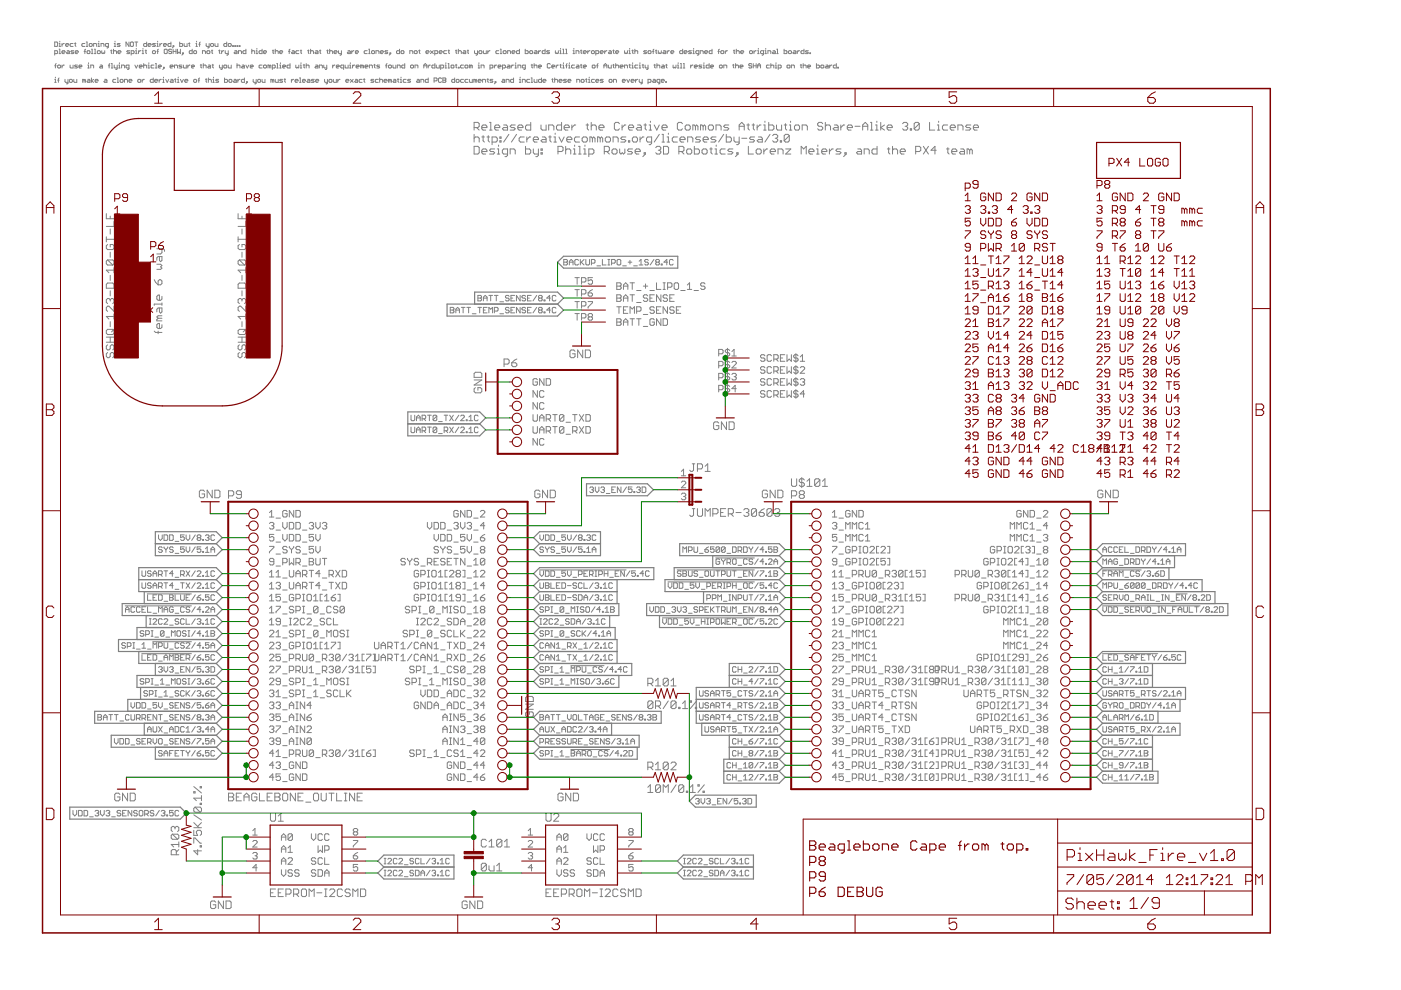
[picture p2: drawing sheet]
<svg xmlns="http://www.w3.org/2000/svg" width="297mm" height="210mm" viewBox="0 0 297 210" stroke-linecap="round" stroke-linejoin="round" font-family="sans-serif">
<g fill="none" stroke="#808080" stroke-width=".21">
<path d="M11.6 8.9h.5l.1 .2v.6l-.1 .1h-.5zM11.6 11.4h.5l.1-.5-.1-.1h-.5v.9M11.6 16.8h.1v.7M11.6 13.9h.3M11.6 17.5h.3M11.7 16.4v.1M11.9 13.5l-.2 .1v.8M12.2 13.9l.5-.1 .1 .1v.4l-.4 .1-.2-.1zM12.2 17h.3M12.5 9.8h.3M12.5 9.2h.2v.6M12.5 10.4h.2v1"/>
<path d="M12.5 11.4h.3M12.5 16.5l-.1 .2v.8M12.7 8.7v.2M13.1 9.2v.6M13.1 11h.7l-.2-.2-.5 .1v.3l.5 .2M13.1 13.8v.6M13.6 9.2l-.5 .3M13.6 13.8l-.5 .3M13.8 16.8v.5l.1 .2h.5M13.9 9.5h.7l-.2-.3-.5 .2v.3l.5 .1M14.2 10.8l.5 .1v.5h-.5l-.1-.2 .1-.2h.5M14.4 16.8v.8l-.3 .2"/>
<path d="M14.9 13.8v.5l.1 .1h.5v-.6M14.9 16.8l.4 .2v.3l-.1 .2-.5-.2zM15.5 9.2l-.6 .2v.3l.1 .1h.5M15.6 10.8h-.4l-.2 .1 .6 .3-.1 .2h-.5M15.6 16.8v.5l.2 .2h.5v-.7M15.8 9.2h.3M16 9.1v.6l.1 .1M16 11h.6l-.2-.2-.4 .1v.3l.4 .2M16.4 13.8h-.4l-.2 .1 .6 .4-.1 .1h-.5M16.7 14.1h.7l-.2-.3-.5 .1v.4l.5 .1M17.8 10.9h.3M17.8 17l-.3-.2v.7"/>
<path d="M17.8 17v.5M17.8 17l.2-.2 .1 .2v.5M18 9.2l-.6 .2v.3l.1 .1h.5M18.1 10.4l-.1 .2v.8M18.3 9.8h.3M18.3 8.9h.2v.9M18.6 10.8l.5 .1-.2 .5-.4-.2zM18.6 16.8h.3l.2 .2v.5h-.5l-.1-.2 .1-.2h.5M18.6 14.4h.3M18.6 13.8h.2v.6M18.8 13.3v.2M18.9 9.4l.5-.2 .2 .2v.3l-.5 .1z"/>
<path d="M19.2 14.4v-.6h.5l.2 .1v.5M19.4 10.4h.1v1M19.4 11.4h.3M19.4 16.5v1M19.9 9.8v-.6l.6 .2v.4M19.9 16.8l-.5 .3 .5 .4M20 11.4h.3M20 10.4h.2v1M20.2 17.1h.6l-.2-.3h-.3l-.1 .2v.3l.4 .2M20.8 9.8h.3M20.8 9.2h.2v.6M20.8 10.8l.5 .1v.3l-.2 .2-.5-.2z"/>
<path d="M21 8.7v.2M21.3 13.8l.4 .1v.5h-.4l-.2-.1 .2-.2h.4M21.4 9.8v-.6h.5l.1 .2v.4M21.6 10.8v.4l.1 .2 .5-.2v-.4M22.2 16.8l.5 .2v.5h-.5l-.2-.2 .2-.2h.5M23 13.9h.3M23 9.8h-.5l-.1-.1 .1-.5h.5v.8l-.3 .2M23.3 13.5l-.2 .1v.8M23.5 10.8h.2M23.6 10.6v.6l.1 .2M23.6 14.4h.3M23.6 13.5h.1v.9"/>
<path d="M24.1 10.9l.4-.1 .2 .1v.5M24.1 10.4v1M24.2 9.8h.3M24.2 9.2h.2v.6M24.2 13.8v.5l.6 .1M24.4 8.7v.2M24.5 16.8h-.4l-.2 .2 .2 .5h.4M24.8 16.5h.2v1M24.8 13.8v.8l-.3 .1M24.8 17.5h.4M25 11h.6l-.1-.2-.5 .1v.3l.5 .2M25.2 14.4h.3"/>
<path d="M25.2 13.8h.1v.6M25.3 13.3v.2M25.5 9.2h-.5l-.2 .2 .2 .1h.3l.2 .2-.2 .1h-.5M25.6 16.8l.5 .2v.3l-.2 .2-.4-.2zM25.8 14.4v-.6l.6 .1v.5M26.4 17.5v-.7h.5l.1 .7M27.3 8.9v.9l-.6-.9v.9M27.3 14.4h-.4l-.2-.1v-.4l.6-.1v.8l-.3 .1M27.3 17.1h.7l-.2-.3h-.3l-.2 .2 .2 .5h.3M27.5 10.8h-.5l-.1 .1 .4 .1 .2 .2-.2 .2h-.4M27.6 9.1l.2-.2 .5 .2v.6l-.2 .1-.5-.1zM27.8 11.4h.5l.1-.2-.1-.4h-.5v.9"/>
<path d="M28.6 8.9h.6M28.6 13.8l.3 .6 .3-.6M28.7 10.8h.2v.6M28.7 11.4h.4M28.9 8.9v.9M28.9 10.3v.1M29.4 10.8v.6M29.4 16.8l.4 .2v.3l-.1 .2-.5-.2zM29.5 14.1h.6l-.1-.3-.5 .1v.4l.5 .1M29.8 10.8l-.4 .2M30.1 10.8h.2v.6M30.1 11.4h.4"/>
<path d="M30.1 16.8v.7M30.3 10.3v.1M30.5 13.9l.4-.1 .2 .1v.5M30.5 13.5v.9M30.6 16.8l-.5 .3M30.8 10.8h.3M30.9 10.6v.6l.2 .2M31.1 8.9v.9h-.5l-.1-.1 .1-.5h.5M31.4 9.5h.6l-.1-.3-.5 .2v.3l.5 .1M31.4 14.4h.3M31.4 13.8h.2v.6M31.6 13.3v.2"/>
<path d="M32.3 10.9l.5-.1 .2 .4-.5 .2-.2-.2zM32.5 16.5v1l-.6-.2 .1-.5h.5M32.6 13.8h-.4l-.2 .1 .2 .5h.4M32.8 17.1h.6l-.1-.3-.5 .2v.3l.5 .2M33 9.2l-.7 .2 .5 .1 .2 .2-.2 .1h-.5M33 14.4h.3M33 13.5h.1v.9M33.3 9.8h.3M33.3 9.2h.1v.6M33.3 10.9h.3M33.4 8.7v.2M33.6 10.4l-.2 .2v.8"/>
<path d="M33.6 14.1h.6l-.2-.3-.4 .1v.4l.4 .1M33.7 16.8v.7M33.9 9.2v.6M34.2 16.8l-.5 .3M34.4 9.2l-.5 .3M34.5 16.8h.2v.7M34.5 17.5h.3M34.7 9.5h.6l-.2-.3-.4 .2v.3l.4 .1M34.7 14.3l.1 .1zM34.7 16.4v.1M34.8 10.6l.2-.2 .5 .2v.6l-.2 .2-.5-.2zM34.8 14.4l-.3 .3"/>
<path d="M35.1 16.8l.4 .7 .3-.7M36.1 14.1h.6l-.2-.3-.4 .1 .1 .5h.3M36.2 16.8l.5 .2v.5h-.5l-.1-.2 .1-.2h.5M36.2 8.9v.9h-.4l-.2-.1 .2-.5h.4M36.4 10.6l-.2-.2-.4 .2 .1 .3 .5 .1-.2 .4-.4-.2M36.7 9.7l.2 .1zM36.7 10.4v1M36.7 10.9h.6M36.9 9.8l-.4 .4M37 14.4v-.6l.6 .1v.5M37 16.8h.3M37.2 16.7v.6l.1 .2"/>
<path d="M37.3 10.4v1M37.6 10.4v1l.4-.4 .2 .4v-1M37.6 16.8h.2v.7M37.6 17.5h.4M37.8 16.4v.1M38.1 8.9v.9h.5l.1-.1-.1-.5h-.5M38.2 16.8l.4 .7 .3-.7M38.6 13.8l-.7 .1 .5 .2 .2 .2-.2 .1h-.5M38.7 11.2h.2v.2h-.2zM38.9 11.4l-.3 .3M38.9 13.8v.5l.1 .1h.5v-.6M39 9.2v.5l.2 .1h.5v-.6"/>
<path d="M39.2 17.1h.6l-.1-.3-.5 .2v.3l.5 .2M39.8 13.8v.6M40 9.2h.3M40.1 9.1v.6l.2 .1M40.3 13.8l-.5 .3M40.6 14.1h.6l-.1-.3-.5 .1 .1 .5h.4M40.7 10.4v1h-.4l-.2-.2 .2-.4h.4M41.1 10.9l.4-.1 .2 .4-.5 .2zM41.2 16.8h.3l.2 .2-.2 .5-.4-.2zM41.5 9.8h.3M41.5 9.2h.2v.6M41.7 8.7v.2"/>
<path d="M42 17h.3M42.1 9.4h.4M42.3 16.5l-.2 .2v.8M42.5 8.9l-.2 .2v.7M42.5 13.8h.3M42.6 13.6v.7l.2 .1M42.9 11.4v-.6l.7 .1v.5M43.1 13.9l.5-.1 .1 .1v.5M43.1 13.5v.9M43.6 16.8h.3M43.7 9.2v.5l.2 .1h.4M43.7 16.7v.6l.2 .2"/>
<path d="M43.9 10.9l.4-.1 .2 .4-.5 .2-.1-.2zM44.2 13.8l.4 .1v.5h-.4l-.2-.1 .2-.2h.4M44.2 17l.1-.2h.3l.2 .2v.5M44.2 16.5v1M44.3 9.2v.8l-.3 .2M44.6 9.4l.5-.2 .2 .2v.3l-.5 .1-.2-.1zM44.8 10.8h.3M45 10.6v.6l.1 .2M45 13.8h.3M45.1 16.8h.2v.7M45.1 13.6v.7l.2 .1M45.1 17.5h.3"/>
<path d="M45.3 16.4v.1M45.6 9.2v.5l.1 .1h.5v-.6M46.4 10.8h.3M46.4 16.8h-.5l-.2 .2 .7 .3-.2 .2h-.5M46.5 10.6v.6l.2 .2M46.5 13.8v.5l.2 .1h.4M47 10.8v.6M47.1 13.8v.8l-.3 .1M47.5 13.9l.4-.1 .2 .5-.5 .1zM47.5 10.8l-.5 .2M47.6 16.5v1l.6-.2-.1-.5h-.5M47.8 10.8v.4l.6 .2"/>
<path d="M48.1 8.9v.9h-.5l-.1-.1 .1-.5h.5M48.4 9.4l.5-.2 .1 .2v.3l-.5 .1zM48.4 13.8v.5l.1 .1h.5v-.6M48.4 10.8v.7l-.3 .2M48.7 16.8l.5 .2v.3l-.2 .2-.5-.2zM49.3 9.7h.2v.1h-.2zM49.6 16.8h.4l.1 .2v.5h-.5l-.1-.2 .1-.2h.5M49.8 9.7h.2v.1h-.2zM49.8 10.8l.4 .1v.5h-.4l-.2-.2 .2-.2h.4M50.2 9.7h.2v.1h-.2zM50.2 13.5v.9M50.2 13.9l.5-.1 .2 .1v.5"/>
<path d="M50.4 16.8v.7M50.6 11.4v-.6l.6 .1v.5M50.7 9.7h.2v.1h-.2zM50.9 16.8l-.5 .3M51.4 13.8l.4 .1v.5h-.4l-.2-.1 .2-.2h.4M51.8 16.5v1l-.6-.2 .2-.5h.4M52.1 10.4v1l-.6-.2v-.3l.2-.1h.4M52.1 13.8l.3 .6 .3-.6M52.3 17.3l.1 .2zM52.4 17.5l-.3 .3M53.1 14.1h.6l-.2-.3-.4 .1 .1 .5h.3M53.4 10.9l.4-.1 .2 .1v.5"/>
<path d="M53.4 10.4v1M53.7 16.8v.5l.6 .2M54.3 10.8h.2v.6M54.3 11.4h.3M54.3 16.8v.8l-.3 .2M54.5 10.3v.1M54.8 16.8h.3l.1 .2-.1 .5-.5-.2zM55.6 10.4v1l-.7-.2v-.3l.2-.1h.5M55.6 16.8v.5l.1 .2h.5v-.7M55.6 13.8l-.7 .1v.4l.2 .1h.5M55.9 11h.6l-.2-.2-.4 .1v.3l.4 .2M55.9 13.9l.4-.1 .2 .5-.5 .1-.1-.1z"/>
<path d="M57.1 13.9l-.3-.1v.6M57.1 13.9v.5M57.1 13.9l.2-.1 .1 .1v.5M57.7 10.8h.4M57.7 14.4h.5l.2-.5-.2-.1h-.5v.9M57.7 17l-.3-.2v.7M57.7 17v.5M57.7 17l.2-.2 .2 .2v.5M57.9 10.6v.6l.2 .2M58.4 10.9l.4-.1 .2 .1v.5M58.4 10.4v1M58.4 16.8v.5l.1 .2h.5v-.7"/>
<path d="M58.7 14.4h.3M58.7 13.5h.1v.9M59.3 11h.6l-.1-.2-.5 .1v.3l.5 .2M59.3 14.4h.3M59.3 13.8h.2v.6M59.5 13.3v.2M59.9 14.1h.7l-.2-.3-.5 .1v.4l.5 .1M59.9 16.8h-.4l-.2 .2 .5 .1 .1 .2-.1 .2h-.5M60.2 16.8h.3M60.4 16.7v.6l.1 .2M61.2 10.9h.3M61.5 10.4l-.2 .2v.8"/>
<path d="M61.5 13.5v.9l-.6-.1v-.4l.1-.1h.5M61.8 16.8v.7M62 10.8l.4 .1v.5h-.4l-.2-.2 .2-.2h.4M62.3 16.8l-.5 .3M62.6 17.1h.6l-.2-.3-.4 .2v.3l.4 .2M62.7 13.8v.5l.2 .1 .5-.1v-.5M63.4 10.8l-.7 .1v.3l.2 .2h.5M63.5 17.5h.3M63.5 16.5h.2v1M63.7 10.8h.3M63.7 13.8h.1v.6M63.7 14.4h.3"/>
<path d="M63.8 10.6v.6l.2 .2M63.8 13.3v.2M64.1 17.1h.6l-.1-.3h-.3l-.2 .2v.3l.5 .2M64.3 13.8h.3M64.5 13.6v.7l.1 .1M64.9 13.9l.5-.1 .1 .1v.5M64.9 13.5v.9M65.2 10.8h.3M65.2 16.8l.5 .2v.5h-.5l-.1-.2 .1-.2h.5M65.4 10.6v.6l.1 .2M65.8 10.9l.5-.1 .2 .1v.5M65.8 10.4v1"/>
<path d="M66.6 16.8h-.4l-.2 .2 .6 .3-.6 .2M66.9 10.8l.5 .1v.5h-.5l-.1-.2 .1-.2h.5M66.9 13.8l.5 .1v.5h-.5l-.1-.1 .1-.2h.5M66.9 17.1h.7l-.2-.3-.5 .2v.3l.5 .2M67.7 10.8h.3M67.7 14.4v-.6l.6 .1v.5M67.9 10.6v.6l.1 .2M68.6 13.8v.5l.7 .1M68.8 16.8v.5l.2 .2h.4M69.3 10.8h.3M69.3 13.8v.8l-.3 .1M69.4 10.6v.6l.2 .2"/>
<path d="M69.4 16.8v.8l-.3 .2M69.9 10.9l.5-.1 .1 .1v.5M69.9 10.4v1M69.9 16.8l.5 .2v.3l-.2 .2-.5-.2zM70.5 13.8v.6M70.7 16.8v.5l.1 .2h.5v-.7M70.8 11h.7l-.2-.2-.5 .1v.3l.5 .2M71 13.8l-.5 .3M71.3 14.1h.6l-.1-.3-.5 .1v.4l.5 .1M71.6 16.8v.7M71.8 10.8v.4l.1 .2h.5M72.1 16.8l-.5 .3"/>
<path d="M72.4 10.8v.7l-.3 .2M72.9 14.4h-.5l-.2-.5 .2-.1h.5v.9M73.2 13.8v.5l.1 .1h.5v-.6M73.3 17.1h.7l-.2-.3-.5 .2v.3l.5 .2M73.8 10.8l.5 .1v.5h-.5l-.2-.2 .2-.2h.5M74.1 13.8h.2v.6M74.1 14.4h.3M74.3 13.3v.2M74.3 16.8l.6 .7M74.6 10.8v.6M74.7 13.8v.6M74.9 16.8l-.6 .7"/>
<path d="M75 10.8l-.4 .2M75.2 13.8l-.5 .3M75.4 11h.6l-.2-.2-.4 .1v.3l.4 .2M75.4 16.8h.3l.1 .2v.5h-.4l-.2-.2 .2-.2h.4M75.5 14.1h.6l-.1-.3-.5 .1v.4l.5 .1M76.8 13.9l-.3-.1v.6M76.8 13.9v.5M76.8 13.9l.1-.1 .2 .1v.5M76.8 16.8h-.5l-.2 .2 .2 .5h.5M77.1 16.8h.3M77.2 16.7v.6l.2 .2M77.4 14.1h.6l-.1-.3-.5 .1v.4l.5 .1"/>
<path d="M77.9 10.8l-.7 .1v.3l.2 .2h.5M78.2 11.4h.3M78.2 10.4h.1v1M78.3 14.4v-.6l.7 .1v.5M78.9 10.8l.5 .1v.3l-.2 .2-.4-.2zM79.2 13.8h.4M79.2 16.8h-.4l-.2 .2 .6 .3-.1 .2h-.5M79.4 13.6v.7l.2 .1M79.7 11.4v-.6l.6 .1v.5M80.2 16.8h-.5l-.1 .2 .1 .5h.5M80.5 17l.5-.2 .1 .2v.5M80.5 13.8h-.5l-.1 .1 .6 .4-.2 .1h-.4"/>
<path d="M80.5 16.5v1M80.6 11h.7l-.2-.2-.5 .1v.3l.5 .2M81.4 17.1h.7l-.2-.3-.5 .2v.3l.5 .2M81.7 13.9h.4M82.1 13.5l-.2 .1v.8M82.2 10.8h-.5l-.1 .1 .5 .1 .1 .2-.1 .2h-.5M82.4 13.9l.4-.1 .2 .5-.5 .1-.1-.1zM82.7 11.2h.1v.2h-.1zM82.7 17v.5M82.7 17l.1-.2 .2 .2v.5M82.7 17l-.3-.2v.7M82.8 11.4l-.3 .3"/>
<path d="M83.3 13.8v.5l.2 .1h.4v-.6M83.5 16.8h.3l.1 .2v.5h-.4l-.2-.2 .2-.2h.4M84.2 14.4v-.6h.5l.2 .1v.5M84.2 16.8h.4M84.4 16.7v.6l.2 .2M84.7 10.4v1l-.6-.2v-.3l.1-.1h.5M84.9 16.8h.1v.7M84.9 17.5h.3M85 16.4v.1M85.2 10.8l.4 .1-.1 .5-.5-.2zM85.8 13.5v.9h-.5l-.1-.1 .1-.5h.5M86.1 16.8h-.5l-.1 .2 .1 .5h.5"/>
<path d="M86.9 11.4v-.6l.6 .1v.5M87 13.9l.5-.1 .2 .5-.5 .1-.2-.1zM87.1 16.8h-.5l-.2 .2 .2 .1 .5 .2-.7 .2M87.8 10.9l.5-.1 .2 .1v.3l-.5 .2-.2-.2zM88 14.4v-.6h.5l.1 .1v.5M88.5 16.8h.3l.1 .2v.5h-.4l-.2-.2 .2-.2h.4M88.8 10.8h.3M88.9 10.6v.6l.2 .2M89.2 17.5v-.7h.5l.2 .7M89.9 13.9h.6M89.9 14.4v-.6l.3-.3 .3 .3v.6M90.3 11h.7l-.2-.2-.5 .1v.3l.5 .2"/>
<path d="M90.8 13.8v.6M90.8 16.5v1h-.5l-.1-.5 .1-.2h.5M91.2 10.8l.7 .6M91.2 13.8l-.4 .3M91.9 10.8l-.7 .6M92 17.1h.5l.2-.1v-.3l-.7-.2v1M92.2 11.4h.5l.1-.5-.1-.1h-.5v.9M92.2 13.5v.9h-.5l-.1-.1 .1-.5h.5M92.5 13.8v.5l.2 .1h.4v-.6M93.1 11h.6l-.1-.2-.5 .1v.3l.5 .2M93.4 14.4h.5l.2-.5-.2-.1h-.5v.9M93.6 16.7l-.1-.2-.5 .2v.6l.1 .2 .5-.2"/>
<path d="M93.9 16.5h.5l.1 .2-.1 .3 .1 .3-.1 .2h-.5zM93.9 17h.5M94.4 14.4h.3M94.4 13.8h.1v.6M94.5 13.3v.2M94.7 10.8h-.5l-.1 .1 .1 .5h.5M95 10.8h.3M95 13.5h.1v.9M95 14.4h.3M95.1 10.6v.6l.2 .2M95.8 13.8l.4 .1-.1 .5-.5-.1zM96.4 16.5v1h-.5l-.1-.5 .1-.2h.5"/>
<path d="M96.6 10.8h.3M96.6 13.8h.3M96.7 10.6v.6l.2 .2M96.7 13.6v.7l.2 .1M96.9 16.8l.4 .2v.3l-.1 .2-.5-.2zM97.2 10.9l.4-.1 .2 .1v.5M97.2 10.4v1M97.2 14.3h.1v.1h-.1zM98.3 10.8l.4 .1v.5h-.4l-.2-.2 .2-.2h.4M98.3 13.8l-.7 .1v.4l.2 .1h.5M98.3 16.8h-.5l-.2 .2v.3l.2 .2h.5M98.6 13.9l.5-.1 .1 .5-.5 .1-.1-.1z"/>
<path d="M99.1 10.8h.3M99.2 10.6v.6l.2 .2M99.2 16.8h-.5l-.1 .2v.3l.1 .2h.5M99.5 16.8v.5l.2 .2h.4v-.7M99.8 13.9l-.3-.1v.6M99.8 13.9v.5M99.8 13.9l.2-.1 .1 .1v.5M100.6 10.8v.4l.6 .2M100.8 17l-.3-.2v.7M100.8 17v.5M100.8 17l.1-.2 .2 .2v.5M101.2 10.8v.7l-.3 .2"/>
<path d="M101.4 13.8h.1v.6M101.4 14.4h.3M101.4 17.1h.6l-.1-.3h-.4l-.1 .2v.3l.5 .2M101.5 10.9l.5-.1 .2 .4-.5 .2-.2-.2zM101.5 13.3v.2M102 14.4v-.6h.5l.1 .1v.5M102.3 17.5v-.7h.5l.2 .2v.5M102.5 10.8v.4l.1 .2h.5v-.6M103.3 16.8h.3M103.4 10.8v.6M103.4 16.7v.6l.2 .2M103.9 10.8l-.5 .2"/>
<path d="M103.9 14.4h.5l.1-.5-.1-.1h-.5v.9M104.5 16.8h-.5l-.1 .2 .6 .3-.1 .2h-.5M104.8 13.8v.6M105 17.3h.1v.2h-.1zM105.1 17.5l-.3 .3M105.3 13.8l-.5 .3M105.6 14.1h.6l-.1-.3-.5 .1v.4l.5 .1M105.7 10.8h-.4l-.2 .1 .2 .5h.4M106.1 11.4h.3M106.1 10.4h.1v1M106.5 14.4h.5l.2-.1v-.4l-.7-.1v.9M106.5 16.8h.3l.2 .2v.5h-.5l-.1-.2 .1-.2h.5"/>
<path d="M106.7 10.9l.5-.1 .1 .4-.5 .2-.1-.2zM107.3 17.5v-.7h.5l.1 .2v.5M107.6 11.4v-.6h.5l.1 .1v.5M107.6 13.8l.5 .1v.5h-.5l-.1-.1 .1-.2h.5M108.4 13.8v.6M108.6 11h.6l-.2-.2-.4 .1v.3l.4 .2M108.9 16.5v1h-.5l-.2-.5 .2-.2h.5M108.9 13.8l-.5 .3M109.2 14.4h.3M109.2 13.8h.1v.6M109.3 13.3v.2M109.8 14.4v-.6h.5l.1 .1v.5"/>
<path d="M110.1 16.8h.2v.7M110.1 17.5h.3M110.1 10.4v1h-.5l-.1-.2 .1-.4h.5M110.3 16.4v.1M110.7 17.5v-.7h.5l.2 .2v.5M111.4 10.4v1h.4l.2-.2-.2-.4h-.4M111.4 14.4h-.5l-.2-.1 .2-.5h.5v.8l-.3 .1M112.3 16.8h-.5l-.1 .2v.3l.1 .2h.5M112.5 10.8l.4 .1-.1 .5-.5-.2zM112.6 13.8h.3M112.6 16.5h.2v1M112.6 17.5h.3"/>
<path d="M112.8 13.6v.7l.1 .1M113.2 13.9l.5-.1 .2 .1v.5M113.2 16.8v.5l.2 .2h.5v-.7M113.2 13.5v.9M113.4 10.8l.5 .1v.5h-.5l-.2-.2 .2-.2h.5M114.2 10.8v.6M114.2 14.1h.6l-.2-.3-.4 .1v.4l.4 .1M114.6 10.8l-.4 .2M114.8 16.5v1h-.5l-.1-.5 .1-.2h.5M115.1 17.1h.6l-.1-.3-.5 .2v.3l.5 .2M115.6 10.4v1h-.5l-.1-.2 .1-.4h.5M116.5 10.8h-.5l-.1 .1 .1 .1 .5 .2-.6 .2"/>
<path d="M116.7 13.6l-.2-.1-.5 .1v.7l.2 .1 .5-.1M117 14.1h.6l-.1-.3-.5 .1 .1 .5h.4M117 16.8h.3M117.1 16.7v.6l.2 .2M117.6 16.5v1M117.6 17l.2-.2h.3l.1 .2v.5M117.8 10.8v.4l.1 .2 .5-.2v-.4M117.9 13.8v.6M118.4 13.8l-.5 .3M118.5 17.1h.7l-.2-.3-.5 .2v.3l.5 .2M118.7 10.8h.2v.6M118.7 11.4h.3"/>
<path d="M118.7 13.8h.3M118.9 10.3v.1M118.9 13.6v.7l.1 .1M119.3 11.4h.3M119.3 10.4h.2v1M119.3 13.8h.2v.6M119.3 14.4h.3M119.5 13.3v.2M119.9 11.4h.3M119.9 10.4h.2v1M119.9 13.9h.3M120.1 16.8h-.5l-.1 .2 .6 .3-.1 .2h-.5"/>
<path d="M120.2 13.5l-.1 .1v.8M120.4 17.1h.6l-.1-.3h-.3l-.2 .2v.3l.5 .2M120.6 14.4h.3M120.6 13.8h.1v.6M120.7 13.3v.2M121.5 10.8h.2v.6M121.5 11.4h.3M121.7 10.3v.1M121.8 13.8l-.6 .1v.4l.1 .1h.5M122.1 11.4v-.6h.5l.1 .1v.5M122.3 17.5v-.7h.4l.2 .2v.5M122.3 13.8l.4 .1v.5h-.4l-.2-.1 .2-.2h.4"/>
<path d="M123.1 10.8h.3M123.1 13.8h.3M123.2 10.6v.6l.2 .2M123.2 13.6v.7l.2 .1M123.4 16.8l.4 .2v.3l-.1 .2-.5-.2zM123.7 11h.6l-.2-.2-.4 .1v.3l.4 .2M123.7 14.1h.6l-.2-.3-.4 .1v.4l.4 .1M124.1 16.8h.4M124.3 16.7v.6l.2 .2M124.6 10.8v.6M124.8 16.8h.1v.7M124.8 17.5h.3"/>
<path d="M124.9 16.4v.1M125.1 10.8l-.5 .2M125.4 10.9l.5-.1 .1 .1v.3l-.4 .2-.2-.2zM125.6 13.9l.4-.1 .2 .5-.5 .1zM126 16.8h-.4l-.2 .2v.3l.2 .2h.4M126.3 11.4h.5l.2-.5-.2-.1h-.5v.9M126.3 17.1h.7l-.2-.3-.5 .2v.3l.5 .2M126.5 13.9h.3M126.8 13.5l-.2 .1v.8M127.3 11h.6l-.2-.2-.4 .1v.3l.4 .2M127.9 16.8h-.5l-.1 .2 .6 .3-.2 .2h-.4M128 13.9h.7"/>
<path d="M128 14.4v-.6l.4-.3 .3 .3v.6M128.2 10.8v.6M128.7 10.8l-.5 .2M129 13.8v.5l.1 .1h.5v-.6M129.1 10.8l.5 .1v.5h-.5l-.1-.2 .1-.2h.5M129.3 16.8l.5 .2v.3l-.2 .2-.5-.2zM129.9 10.8h.3M129.9 13.8h.3M130.1 10.6v.6l.1 .2M130.1 13.6v.7l.1 .1M130.1 17.5v-.7h.4l.2 .2v.5M130.5 11h.7l-.2-.2-.5 .1v.3l.5 .2"/>
<path d="M130.5 13.5v.9M130.5 13.9l.5-.1 .2 .1v.5M131.5 14.1h.6l-.1-.3-.5 .1v.4l.5 .1M132 17.1h.6l-.2-.3h-.3l-.1 .2v.3l.4 .2M132.4 10.8v.4l.2 .2 .4-.2v-.4M132.4 14.4v-.6h.5l.1 .1v.5M132.9 16.8l.3 .7 .3-.7M133.3 10.8h.2v.6M133.3 11.4h.4M133.3 13.8h.4M133.5 10.3v.1M133.5 13.6v.7l.2 .1"/>
<path d="M133.8 17.1h.7l-.2-.3h-.3l-.2 .2v.3l.5 .2M134 10.8h.3M134 13.8h.1v.6M134 14.4h.3M134.1 10.6v.6l.2 .2M134.1 13.3v.2M134.6 10.9l.5-.1 .1 .1v.5M134.6 10.4v1M134.7 16.8v.7M135.2 13.8h-.5l-.1 .1 .1 .5h.5M135.2 16.8l-.5 .3M135.5 14.4h.3"/>
<path d="M135.5 13.8h.2v.6M135.5 16.8v.5l.2 .2h.5M135.7 13.3v.2M136.1 13.8h.4M136.2 16.8v.8l-.4 .2M136.3 13.6v.7l.2 .1M136.8 13.8v.5l.1 .1h.5M137.1 10.8l-.6 .1 .6 .3-.6 .2M137.4 10.9l.5-.1 .1 .4-.4 .2-.2-.2zM137.4 17.5h.5l.1-.2-.1-.5h-.5v1M137.4 13.8v.8l-.3 .1M138.3 10.9h.3"/>
<path d="M138.5 16.8h.3l.2 .2v.5h-.5l-.2-.2 .2-.2h.5M138.6 10.4l-.1 .2v.8M138.6 13.8h.4M138.8 13.6v.7l.2 .1M139 10.8h.3M139.1 10.6v.6l.2 .2M139.3 13.9l.4-.1 .2 .1v.5M139.3 13.5v.9M139.6 10.8v.4l.1 .2 .5-.2v-.4M139.9 17.5h-.5l-.1-.2 .1-.5h.5v.8l-.3 .2M140.2 17.1h.6l-.1-.3h-.3l-.2 .2v.3l.5 .2M140.4 13.8l.4 .1v.5h-.4l-.2-.1 .2-.2h.4"/>
<path d="M140.7 10.8l.4 .1v.5h-.4l-.2-.2 .2-.2h.4M141.1 17.3l.2 .2zM141.1 13.8h.4M141.3 13.6v.7l.2 .1M141.5 10.8v.6M141.9 10.8l-.4 .2M142.2 11h.7l-.2-.2-.5 .1v.3l.5 .2M142.7 13.8v.5l.2 .1 .4-.1v-.5M143.6 14.4h.4M143.6 13.8h.2v.6M143.8 13.3v.2M144.3 14.4h.3"/>
<path d="M144.3 13.5h.1v.9M144.7 10.4v1h-.4l-.2-.2 .2-.4h.4M144.9 13.5h.1v.9M144.9 14.4h.3M145 11h.7l-.2-.2-.5 .1v.3l.5 .2M146.4 13.8v.6M146.6 10.8l-.6 .1 .5 .1 .1 .2-.1 .2h-.5M146.9 10.8h.2v.6M146.9 11.4h.3M146.9 13.8l-.5 .3M147.1 10.3v.1M147.2 14.1h.6l-.1-.3-.5 .1v.4l.5 .1"/>
<path d="M148.2 11.4h-.5l-.2-.2 .2-.4h.5v.7l-.4 .2M148.5 11.4v-.6l.6 .1v.5M148.8 13.8h-.5l-.1 .1 .6 .4-.2 .1h-.4M149.1 14.4h.3M149.1 13.8h.1v.6M149.2 13.3v.2M149.4 11h.6l-.1-.2-.5 .1v.3l.5 .2M150.3 13.5v.9l-.6-.1v-.4l.2-.1h.4M150.6 14.1h.7l-.2-.3-.5 .1v.4l.5 .1M151 10.4v1h-.5l-.2-.2 .2-.4h.5M152.2 10.9h.3M152.5 10.4l-.1 .2v.8"/>
<path d="M152.7 13.8l.4 .1-.1 .5-.5-.1zM152.8 10.9l.5-.1 .2 .4-.5 .2-.2-.2zM153.5 14.4v-.6l.6 .1v.5M153.8 10.8v.6M154.2 10.8l-.4 .2M155.3 13.8h.3M155.5 10.8h.3M155.5 13.6v.7l.1 .1M155.6 10.6v.6l.2 .2M156 13.9l.4-.1 .2 .1v.5M156 13.5v.9M156.1 10.9l.5-.1 .1 .1v.5"/>
<path d="M156.1 10.4v1M156.9 14.1h.6l-.1-.3-.5 .1v.4l.5 .1M157 11h.7l-.2-.2-.5 .1v.3l.5 .2M159.1 10.8l.4 .1-.1 .5-.5-.2zM159.4 13.6l-.2-.1-.5 .1 .2 .3 .5 .2-.2 .3-.5-.1M159.7 13.9h.6M159.7 13.5v.9M159.9 10.8v.6M160.3 13.5v.9M160.3 10.8l-.4 .2M160.6 10.8h.2v.6M160.6 11.4h.4"/>
<path d="M160.6 14.4v-.6l.4-.3 .2 .3v.6M160.6 13.9h.6M160.8 10.3v.1M161.9 11.4h-.5l-.2-.2v-.3l.7-.1v.7l-.3 .2M162.2 10.8h.1v.6M162.2 11.4h.3M162.3 10.3v.1M162.8 11.4v-.6h.5l.1 .1v.5M163.1 13.8h-.5l-.1 .1 .1 .5h.5M163.4 13.5v.9M163.4 13.9l.5-.1 .2 .1v.5M163.9 10.8l.5 .1v.5h-.5l-.2-.2 .2-.2h.5"/>
<path d="M164.4 14.4h.3M164.4 13.8h.1v.6M164.5 13.3v.2M164.7 11.4h.3M164.7 10.4h.1v1M165 14.4h.5l.1-.1v-.4l-.6-.1v.9M166.2 10.4v1h.5l.2-.2-.2-.4h-.5M166.9 13.9l.4-.1 .2 .5-.5 .1-.1-.1zM167.2 10.9l.4-.1 .2 .1v.3l-.5 .2zM167.8 14.4v-.6h.5l.1 .1v.5M168.3 10.8l.4 .1v.5h-.4l-.2-.2 .2-.2h.4M169 10.8v.6"/>
<path d="M169.5 10.8l-.5 .2M169.7 13.8h.3M169.8 13.6v.7l.2 .1M170.3 13.9l.5-.1 .1 .1v.5M170.3 13.5v.9M170.5 10.4v1l-.7-.2v-.3l.2-.1h.5M171.2 14.1h.7l-.2-.3-.5 .1v.4l.5 .1M171.4 10.8l-.6 .1 .4 .1 .2 .2-.2 .2h-.4M171.7 11.2l.2 .2zM173.1 13.5v.9l.6-.1v-.4l-.1-.1h-.5M174 13.9l.5-.1 .2 .1v.4l-.5 .1-.2-.1zM175.1 13.8l.5 .1v.5h-.5l-.1-.1 .1-.2h.5"/>
<path d="M175.9 13.8v.6M176.4 13.8l-.5 .3M177.3 13.5v.9l-.6-.1v-.4l.1-.1h.5M177.6 14.3h.2v.1h-.2zM100.5 31h.8l.3 .3v1.1l-.3 .3h-.8zM100.5 27.1h.8l.3-.3v-.6l-.3-.2h-.8v1.6M100.5 28.5v1.6M100.5 29.3l.3-.3h.5l.3 .3v.8M101 27.1l.6 .5M102.2 32.1h1v-.2l-.2-.3h-.6l-.2 .3v.5l.2 .3h.6M102.2 27.1h1v-.3l-.2-.3h-.6l-.2 .3v.5l.2 .3h.6M102.2 29h.5"/>
<path d="M102.4 28.8v1l.3 .3M103.3 29h.5M103.5 28.8v1l.3 .3M103.8 26h.3v1.6M103.8 27.6h.5M104.3 30.1h.9l.2-.3v-.5l-.2-.3h-.9v1.7M104.9 31.6h-.8l-.3 .3 .3 .2h.5l.3 .3-.3 .3h-.8M104.9 27.1h1.1v-.3l-.3-.3h-.5l-.3 .3v.5l.3 .3h.5M105.4 31.6h.3v1.1M105.4 32.7h.6M105.7 30.8v.2M106 29h.2v.3h-.2z"/>
<path d="M106 29.8h.2v.3h-.2zM106.8 26.5h.5l.3 .3v.8h-.8l-.3-.3 .3-.2h.8M107.6 32.7h-.8l-.3-.3v-.5l.3-.3h.8v1.3l-.3 .3h-.2M107.9 28.5l-1.1 1.6M108.2 32.7v-1.1h.8l.2 .3v.8M109.2 26.5h-.8l-.2 .3 .2 .3h.6l.2 .2-.2 .3h-.8M109.5 28.5l-1.1 1.6M109.8 27.1h1.1v-.3l-.3-.3h-.5l-.3 .3v.5l.3 .3h.5M111.1 29h-.8l-.2 .3v.5l.2 .3h.8M111.4 31v1.7h.8l.3-.3v-.5l-.3-.3h-.8M111.7 29v1.1M112.5 26v1.6h-.8l-.3-.3v-.5l.3-.3h.8"/>
<path d="M112.5 29h-.3l-.5 .6M113.1 31.6v.8l.2 .3h.9M113.1 29.6h1.1v-.3l-.3-.3h-.6l-.2 .3v.5l.2 .3h.6M114.2 31.6v1.3l-.3 .3h-.3M114.7 31.6h.3v.3h-.3zM114.7 32.4h.3v.3h-.3zM114.7 26.5v.8l.3 .3h.8v-1.1M115 29h.5l.3 .3v.8h-.8l-.3-.3 .3-.2h.8M116.3 27.6v-1.1h.9l.2 .3v.8M116.3 29h.6M116.6 28.8v1l.3 .3M117.4 29h.3v1.1"/>
<path d="M117.4 30.1h.6M117.7 28.2v.3M118.3 32.1h.8l.3-.2v-.6l-.3-.3h-.8v1.7M118.5 29l.6 1.1 .5-1.1M119.1 26v1.6h-.8l-.3-.3v-.5l.3-.3h.8M119.6 27.1h1.1v-.3l-.3-.3h-.5l-.3 .3v.5l.3 .3h.5M119.9 31v1.7M119.9 31.9l.3-.3h.5l.3 .3v.8M120.2 29.6h1v-.3l-.2-.3h-.6l-.2 .3v.5l.2 .3h.6M121.2 26.5v1.1M121.6 31.6h.2v1.1M121.6 32.7h.5"/>
<path d="M121.8 30.8v.2M122.1 26.5h-.3l-.6 .6M122.7 31h.2v1.7M122.7 32.7h.5M122.9 29h-.8l-.3 .3v.5l.3 .3h.8M123.4 29.3l.3-.3h.5l.3 .3v.5l-.3 .3h-.5l-.3-.3zM123.7 31.6h.3v1.1M123.7 32.7h.6M124 30.8v.2M124.2 26.5h.6M124.5 26.2v1.1l.3 .3M124.8 32.7h.8l.3-.3v-.5l-.3-.3h-.8v1.6"/>
<path d="M125.3 26.8l.3-.3h.6l.2 .3v.8M125.3 26v1.6M125.6 29.3l.3-.3 .3 .3v.8M125.6 29.3v.8M125.6 29.3l-.3-.3h-.2v1.1M127 27.1h1.1v-.3l-.3-.3h-.5l-.3 .3v.5l.3 .3h.5M127.3 29.3v.8M127.3 29.3l-.3-.3h-.3v1.1M127.3 29.3l.2-.3 .3 .3v.8M128.1 32.1h.8l.3-.2v-.6l-.3-.3h-.8v1.7M128.3 29.3l.3-.3h.6l.2 .3v.5l-.2 .3h-.6l-.3-.3zM128.7 32.1l.5 .6"/>
<path d="M130 30.1v-1.1h.8l.3 .3v.8M130 31.6h.6l.2 .3v.5l-.2 .3h-.6l-.2-.3v-.5zM131.3 26.2l-.2-.2h-.6l-.2 .2v1.1l.2 .3h.6l.2-.3M131.4 31.6v.8l.3 .3 .2-.3 .3 .3 .3-.3v-.8M131.9 26.5v1.1M132.7 29h-.8l-.3 .3 .3 .3h.5l.3 .2-.3 .3h-.8M132.7 26.5h-.3l-.5 .6M133.2 29.8h.3v.3h-.3zM133.2 27.1h1.1v-.3l-.2-.3h-.6l-.3 .3v.5l.3 .3h.6M134.1 31.6h-.8l-.3 .3 .3 .2h.5l.3 .3-.3 .3h-.8M134.3 29h.6l.2 .3v.5l-.2 .3h-.6l-.2-.3v-.5zM134.7 32.1h1v-.2l-.2-.3h-.6l-.2 .3v.5l.2 .3h.6"/>
<path d="M135.2 26.5h.5l.3 .3v.8h-.8l-.3-.3 .3-.2h.8M135.7 29v1.1M136.5 26.5h.6M136.5 29h-.3l-.5 .6M136.6 32.4h.2v.3h-.2zM136.8 26.2v1.1l.3 .3M136.8 32.7l-.5 .5M137.6 27.6h.6M137.6 26.5h.3v1.1M137.9 25.7v.3M138.2 30.1h-.8l-.3-.3v-.5l.3-.3h.8v1.4l-.3 .3h-.3M138.7 26.5l.6 1.1 .5-1.1"/>
<path d="M139 31.3l.3-.3h.5l.3 .3v.3l-.3 .3M139.6 31.9h.2M139.8 28.5l-1.1 1.6M139.8 31.9l.3 .2v.3l-.3 .3h-.5l-.3-.3M140.4 28.5h.2v1.6M140.4 27.1h1v-.3l-.2-.3h-.6l-.2 .3v.5l.2 .3h.6M140.4 30.1h.5M140.7 31h.8l.3 .3v1.1l-.3 .3h-.8zM141.4 29h.3v1.1M141.4 30.1h.6M141.7 28.2v.3M143.6 29h-.8l-.3 .3v.5l.3 .3h.8"/>
<path d="M143.9 32.1h.9l.2-.2v-.6l-.2-.3h-.9v1.7M144.2 29.6h1v-.3l-.2-.3h-.6l-.2 .3v.5l.2 .3h.6M144.5 32.1l.5 .6M144.7 26.2l-.3-.2h-.5l-.3 .2v1.1l.3 .3h.5l.3-.3M145.5 26.5h.6l.2 .3v.5l-.2 .3h-.6l-.2-.3v-.5zM145.8 30.1v-1.1h.8l.3 .3v.8M145.8 31.6h.6l.3 .3v.5l-.3 .3h-.6l-.2-.3v-.5zM147.2 31v1.7h.8l.3-.3v-.5l-.3-.3h-.8M147.4 26.8l.3-.3 .3 .3v.8M147.4 26.8l-.2-.3h-.3v1.1M147.4 26.8v.8M148.5 29h-.8l-.3 .3 .3 .3h.6l.2 .2-.2 .3h-.9"/>
<path d="M149.1 26.8v.8M149.1 29.6h1.1v-.3l-.3-.3h-.5l-.3 .3v.5l.3 .3h.5M149.1 26.8l-.3-.3h-.3v1.1M149.1 26.8l.3-.3 .2 .3v.8M149.1 31.6h.6l.2 .3v.5l-.2 .3h-.6l-.3-.3v-.5zM150.4 26.5h.6l.3 .3v.5l-.3 .3h-.6l-.2-.3v-.5zM150.5 31.6h.5M150.7 31.3v1.1l.3 .3M151.6 31.6h.2v1.1M151.6 32.7h.5M151.8 27.6v-1.1h.8l.3 .3v.8M151.8 29h-.8l-.3 .3 .3 .3h.5l.3 .2-.3 .3h-.8"/>
<path d="M151.8 30.8v.2M153.4 28.5l-1 1.6M153.8 31.6h-.9l-.2 .3v.5l.2 .3h.9M154 28.5v1.6h.8l.3-.3v-.5l-.3-.3h-.8M154.5 26.5h-.8l-.3 .3 .3 .3h.6l.2 .2-.2 .3h-.9M155.4 31.6h-.8l-.3 .3 .3 .2h.5l.3 .3-.3 .3h-.8M155.6 29v.8l.3 .3h.8M156.2 32.4h.3v.3h-.3zM156.5 32.7l-.6 .5M156.7 27.6v-1.1l.6-.5 .5 .5v1.1M156.7 29v1.4l-.3 .3h-.2M156.7 26.8h1.1"/>
<path d="M157.3 29.3h1M158.3 26.5h.6M158.6 26.2v1.1l.3 .3M158.7 31v1.7h1M159.4 26.5h.6M159.7 26.2v1.1l.3 .3M160 29h-.8l-.3 .3 .3 .3h.5l.3 .2-.3 .3h-.8M160.5 26.5v1.1M160.6 31.6h.5l.3 .3v.5l-.3 .3h-.5l-.3-.3v-.5zM160.8 29h.6l.2 .3v.8h-.8l-.3-.3 .3-.2h.8M161.4 26.5h-.3l-.6 .6M161.9 26.5h.3v1.1"/>
<path d="M161.9 27.6h.5M161.9 31.6v1.1M162.2 25.7v.3M162.8 31.6h-.3l-.6 .5M163 26v1.6h.8l.3-.3v-.5l-.3-.3h-.8M163.3 28.5l-1.1 1.6M163.3 32.1h1.1v-.2l-.3-.3h-.5l-.3 .3v.5l.3 .3h.5M163.8 28.8l.3-.3h.5l.3 .3v.2l-.3 .3M164.4 29.3h.2M164.6 29.3l.3 .3v.2l-.3 .3h-.5l-.3-.3M164.6 26.5v.8l.3 .3h.8v-1.1M165 32.7v-1.1h.8l.2 .3v.8"/>
<path d="M165.4 29.8h.3v.3h-.3zM166.3 26.5h.5M166.5 26.2v1.1l.3 .3M166.6 31.6h1.1l-1.1 1.1h1.1M167.3 28.8v1l-.2 .3h-.6l-.2-.3M167.3 28.8l-1 1M167.3 28.8l-.2-.3h-.6l-.2 .3v1M167.4 27.6h.5M167.4 26.5h.2v1.1M167.6 25.7v.3M168.7 26.5h.6l.2 .3v.5l-.2 .3h-.6l-.3-.3v-.5zM169.9 32.7v-1.7l.5 .6 .5-.6v1.7"/>
<path d="M170.1 27.6v-1.1h.8l.3 .3v.8M171.5 32.1h1.1v-.2l-.3-.3h-.5l-.3 .3v.5l.3 .3h.5M173.1 31.6h.3v1.1M173.1 32.7h.6M173.4 30.8v.2M174.2 32.1h1.1v-.2l-.3-.3h-.5l-.3 .3v.5l.3 .3h.5M174.4 26.2l-.2-.2h-.6l-.2 .2v.3l.2 .3h.6l.2 .3v.2l-.2 .3h-.6l-.2-.3M175 26.8l.3-.3h.5l.3 .3v.8M175 26v1.6M175.9 31.6v1.1M176.7 31.6h-.3l-.5 .5M176.9 26.5h.5l.3 .3v.8h-.8l-.3-.3 .3-.2h.8"/>
<path d="M178.3 26.5v1.1M178.3 31.6h-.8l-.3 .3 .3 .2h.5l.3 .3-.3 .3h-.8M179.1 26.5h-.3l-.5 .6M179.1 32.4h.3v.3h-.3zM179.4 32.7l-.5 .5M179.6 27.1h1.1v-.3l-.3-.3h-.5l-.3 .3v.5l.3 .3h.5M181.3 26.8h1.1M181.9 31.6h.5l.3 .3v.8h-.8l-.3-.3 .3-.3h.8M182.9 27.6v-1.1l.6-.5 .5 .5v1.1M182.9 26.8h1.1M183.2 32.7v-1.1h.8l.3 .3v.8M184.6 26h.2v1.6"/>
<path d="M184.6 27.6h.5M185.6 27.6h.6M185.6 26.5h.3v1.1M185.9 25.7v.3M185.9 31v1.7h-.8l-.2-.3v-.5l.2-.3h.8M186.7 26v1.6M187.5 26.5l-.8 .6 .8 .5M188.1 27.1h1.1v-.3l-.3-.3h-.5l-.3 .3v.5l.3 .3h.5M188.1 31.6h.6M188.4 31.3v1.1l.3 .3M189.2 31.9l.3-.3h.5l.3 .3v.8M189.2 31v1.7"/>
<path d="M190.9 32.1h1v-.2l-.2-.3h-.6l-.2 .3v.5l.2 .3h.6M191.4 26.2l.2-.2h.6l.2 .2v.3l-.2 .3M191.9 26.8h.3M192.2 26.8l.2 .3v.2l-.2 .3h-.6l-.2-.3M193 27.3h.3v.3h-.3zM194.1 32.1h.8l.3-.2v-.6l-.3-.3h-.8v1.7M194.9 26.2l-1.1 1.1M194.9 26.2v1.1l-.3 .3h-.5l-.3-.3M194.9 26.2l-.3-.2h-.5l-.3 .2v1.1M195.8 31l1 1.7M196.8 31l-1 1.7M197.1 26v1.6h1.1"/>
<path d="M198.5 31.9h-1.1l.8-.9v1.7M198.7 27.6h.6M198.7 26.5h.3v1.1M199 25.7v.3M200.7 31.6h.5M200.9 26.5h-.8l-.3 .3v.5l.3 .3h.8M201 31.3v1.1l.2 .3M201.5 27.1h1v-.3l-.2-.3h-.6l-.2 .3v.5l.2 .3h.6M201.8 32.1h1.1v-.2l-.3-.3h-.6l-.2 .3v.5l.2 .3h.6M203.1 27.6v-1.1h.8l.3 .3v.8M203.7 31.6h.5l.3 .3v.8h-.8l-.3-.3 .3-.3h.8M205.6 31.9l-.3-.3h-.3v1.1"/>
<path d="M205.6 31.9v.8M205.6 31.9l.3-.3 .2 .3v.8M205.8 26.5h-.8l-.3 .3 .3 .3h.5l.3 .2-.3 .3h-.8M206.4 27.1h1.1v-.3l-.3-.3h-.6l-.2 .3v.5l.2 .3h.6M22.5 45.3v1.1h1.7M22.5 50.2v1.1M22.5 50.7h1.7M22.8 51.8l-.3 .3v.5l.3 .3h1.1l.3-.3v-.5l-.3-.3h-.5v.6M22.8 55.1l-.3 .3v.5l.3 .3h1.1M22.8 55.1h1.1l.3 .3v.5l-.3 .3M22.8 55.1l1.1 1.1M23.4 45.8v.6"/>
<path d="M23.4 48.6v1M23.4 53.5v1M23.4 58.4v1.1M24.2 46.9v1.1h-1.7M24.2 56.7v1.1M24.2 57.3h-1.7l.6 .5M32.7 59.3l.8 1.1M33.3 56h.8l.2 .3-.2 .3 .2 .3-.2 .2h-.8M33.3 52.7h1.3l.3 .3v.3M33.5 59.6l.3-.3h.3l.2 .3v.5l-.2 .3h-.6zM33.8 54.4v.8l.3 .3 .2-.3v-.8h-.8l-.2 .3v.5M34.3 52.7v.9l-.2 .2h-.8"/>
<path d="M50.5 50.7h1.6M50.5 45.3v1.1h1.6M50.5 50.2v1.1M50.8 55.1l-.3 .3v.5l.3 .3h1M50.8 55.1h1l.3 .3v.5l-.3 .3M50.8 51.8l-.3 .3v.5l.3 .3h1l.3-.3v-.5l-.3-.3h-.5v.6M50.8 55.1l1 1.1M51.3 45.8v.6M51.3 48.6v1M51.3 53.5v1M51.3 58.4v1.1M52.1 57.3h-1.6l.5 .5"/>
<path d="M52.1 46.9v1.1h-1.6M52.1 56.7v1.1M119.5 55h.6l.2 .2-.2 .4 .2 .4-.2 .2h-.6zM119.5 55.6h.6M120.7 56.2v-.8l.4-.4 .4 .4v.8M120.7 55.6h.8M121.9 58.9h.9M122.4 58.9v1.4M122.7 55.2l-.2-.2h-.4l-.2 .2v.8l.2 .2h.4l.2-.2M123 55v1.2M123.2 55.6l.6 .6M123.3 59.8h.7l.2-.2v-.5l-.2-.2h-.7v1.4"/>
<path d="M123.8 55l-.8 .8M124.2 55v1l.2 .2h.4l.2-.2v-1M125.4 55.8h.6l.2-.2v-.4l-.2-.2h-.6v1.2M125.6 58.9h-.9v.7l.5-.3 .4 .3v.4l-.2 .3h-.5l-.2-.3M126.6 56.4h.7M127.7 55v1.2h.8M128.9 56.2h.4M128.9 55h.4M129.1 55v1.2M129.7 55.8h.6l.2-.2v-.4l-.2-.2h-.6v1.2M130.8 60h.7l.2 .2-.2 .5 .2 .4-.2 .3h-.7zM130.8 55.2l.2-.2h.4l.2 .2v.8l-.2 .2h-.4l-.2-.2z"/>
<path d="M132 56.4h.8M133.2 55.6h.8M133.6 55.2v.8M133.6 60h.9M134 60v1.4M134.3 56.4h.8M135.5 56.2h.8M135.5 55.4l.4-.4v1.2M137.5 55.2l-.2-.2h-.4l-.2 .2 .2 .4h.4l.2 .2-.2 .4h-.4l-.2-.2M138.6 55l-.7 1.2M139.2 60v1.4h.9M139.2 55.6l-.2-.2 .2-.4h.4l.2 .2-.2 .4"/>
<path d="M139.2 55.6l-.2 .2 .2 .4h.4l.2-.2-.2-.4M139.2 55.6h.4M140.2 56h.2v.2h-.2zM140.6 60h.5M140.8 60v1.4M141.6 55.6h-.8l.6-.6v1.2M142.7 55.2l-.2-.2h-.4l-.2 .2v.8l.2 .2h.4l.2-.2M22.5 70.1l.3-.3h1.1l.3 .3v.6l-.3 .2h-1.1l-.3-.2zM22.5 72.6h1.7M22.5 71.5h1.7M22.8 73.1l-.3 .3v.5l.3 .3h.3l.3-.3v-.5l.2-.3h.3l.3 .3v.5l-.3 .3M22.8 74.7l-.3 .3v.6l.3 .2h.3l.3-.2v-.6l.2-.3h.3l.3 .3v.6l-.3 .2"/>
<path d="M22.8 60h1.1l.3 .3v.8h-1.7v-.8zM23.4 63.6l-.3-.3h-.3l-.3 .3v.5l.3 .3M23.4 61.7v1M23.4 63.6v.2M23.4 68.2v1.1M23.4 71.5v1.1M23.4 63.6l.2-.3h.3l.3 .3v.5l-.3 .3M24.2 64.9v1.1l-1.1-1.1h-.3l-.3 .3v.5l.3 .3M24.2 66.6v1M24.2 69.8l-.6 .6M24.2 67.1h-1.7l.6 .5M32.7 70.2l.3 .3h1.3"/>
<path d="M33.5 70.2v.6M33.5 67.5l-.2 .3v.2h1M33.5 67.5h.8M33.8 65.3v.8l.3 .3 .2-.3v-.8h-.8l-.2 .3v.5M34.3 62.8v.6l-.2 .3h-.6l-.2-.3v-.6l.2-.2h.3v1.1M34.3 64.2v.5M34.3 68.9v.5l-.2 .3h-.6l-.2-.3v-.5l.2-.3h.3v1.1M34.3 67h-.8l-.2 .2 .2 .3M34.3 64.5h-1.6v.2M50.5 72.6h1.6M50.5 71.5h1.6M50.5 70.1l.3-.3h1l.3 .3v.6l-.3 .2h-1l-.3-.2z"/>
<path d="M50.5 60.3l.3-.3h1l.3 .3v.8h-1.6zM50.8 74.7l-.3 .3v.6l.3 .2h.2l.3-.2v-.6l.3-.3h.2l.3 .3v.6l-.3 .2M50.8 73.1l-.3 .3v.5l.3 .3h.2l.3-.3v-.5l.3-.3h.2l.3 .3v.5l-.3 .3M51.3 63.6l-.3-.3h-.2l-.3 .3v.5l.3 .3M51.3 63.6l.3-.3h.2l.3 .3v.5l-.3 .3M51.3 61.7v1M51.3 63.6v.2M51.3 68.2v1.1M51.3 71.5v1.1M52.1 67.1h-1.6l.5 .5M52.1 64.9v1.1l-1.1-1.1h-.2l-.3 .3v.5l.3 .3M52.1 66.6v1"/>
<path d="M52.1 69.8l-.5 .6M95.5 65.2h.6l.1 .2-.1 .3 .1 .4-.1 .2h-.6zM95.5 65.7h.6M96.6 65.7h.8M96.6 66.3v-.7l.4-.4 .4 .4v.7M97.8 65.2h.8M98.2 65.2v1.1M99 65.2h.8M99.4 65.2v1.1M100.1 66.5h.8M100.8 78.9h1.1l.3 .3v.8h-1.7v-.8zM101.3 62.6h.6l.2 .2-.2 .4 .2 .4-.2 .2h-.6z"/>
<path d="M101.3 63.2h.6M101.3 65.2h.8M101.7 65.2v1.1M102.5 63.8v-.8l.4-.4 .4 .4v.8M102.5 63.2h.8M102.5 65.7h.4M103.3 65.2h-.8v1.1h.8M103.7 66.3v-1.1l.3 .4 .4-.4v1.1M103.7 62.6h.7M104 62.6v1.2M104.8 66h.6l.2-.3v-.3l-.2-.2h-.6v1.1M104.8 62.6h.8"/>
<path d="M105.2 62.6v1.2M106 64h.8M106 66.5h.8M106.9 77.2h.8l.2-.3v-.5l-.2-.3h-.8v1.6M107.9 62.8l-.2-.2h-.3l-.2 .4 .2 .2h.3l.2 .4-.2 .2h-.3l-.2-.2M107.9 65.4l-.2-.2h-.3l-.2 .4 .2 .1h.3l.2 .4-.2 .2h-.3l-.2-.2M108.3 63.2h.4M108.3 65.7h.4M108.5 76.9h.8l.3 .3v.3l-.3 .2h-.5l-.3-.2zM109.1 62.6h-.8v1.2h.8M109.1 65.2h-.8v1.1h.8M109.6 76.1l-1.1 .8"/>
<path d="M110.3 62.6v1.2l-.8-1.2v1.2M110.3 65.2v1.1l-.8-1.1v1.1M111.4 62.8l-.1-.2h-.4l-.2 .2 .2 .4h.4l.1 .2-.1 .4h-.4l-.2-.2M111.4 65.4l-.1-.2h-.4l-.2 .2 .2 .3h.4l.1 .3-.1 .3h-.4l-.2-.2M111.8 63.2h.4M111.8 65.7h.4M112.6 62.6h-.8v1.2h.8M112.6 65.2h-.8v1.1h.8M113.8 62.6l-.8 1.2M113.8 65.2l-.8 1.1M114.4 63.2l-.2-.2 .2-.4h.4l.2 .2-.2 .4M114.4 63.2l-.2 .2 .2 .4h.4l.2-.2-.2-.4"/>
<path d="M114.4 65.7l-.2-.1 .2-.4h.4l.2 .2-.2 .3M114.4 65.7l-.2 .3 .2 .3h.4l.2-.2-.2-.4M114.4 63.2h.4M114.4 65.7h.4M115.3 63.6h.2v.2h-.2zM115.3 66.1h.2v.2h-.2zM116.7 63.2h-.8l.6-.6v1.2M116.7 65.7h-.8l.6-.5v1.1M117.9 62.8l-.2-.2h-.4l-.2 .2v.8l.2 .2h.4l.2-.2M117.9 65.4l-.2-.2h-.4l-.2 .2v.7l.2 .2h.4l.2-.2M121.9 61.4h.9M121.9 63.9h.9"/>
<path d="M121.9 66.5h.9M121.9 74.5l-.3-.3h-.5l-.3 .3v1.1l.3 .2h.5l.3-.2v-.6h-.5M122.4 61.4v1.4M122.4 63.9v1.4M122.4 66.5v1.4M123.3 62.3h.7l.2-.2v-.5l-.2-.2h-.7v1.4M123.3 67.4h.7l.2-.2v-.5l-.2-.2h-.7v1.4M123.3 64.9h.7l.2-.3v-.4l-.2-.3h-.7v1.4M123.5 74.2v1.6l-1-1.6v1.6M124.1 74.2h.8l.3 .3v1.1l-.3 .2h-.8zM124.7 62.1h.7l.2 .5-.2 .2h-.5l-.2-.2zM124.7 63.9h.9v.3l-.9 .9v.2"/>
<path d="M124.9 67.2l-.2 .2 .2 .5h.5l.2-.3-.2-.4M124.9 67.2l-.2-.2 .2-.5h.5l.2 .2-.2 .5M124.9 67.2h.5M125.6 61.4l-.9 .7M130.8 62.5h.7l.2 .2-.2 .5 .2 .5-.2 .2h-.7zM130.8 67.6h.7l.2 .2-.2 .5 .2 .4-.2 .3h-.7zM130.8 60.7h.7M130.8 63.2h.7M130.8 65h.9M130.8 68.3h.7M131.2 65v1.4M132.2 63.9v-.9l.5-.5 .4 .5v.9"/>
<path d="M132.2 61.4v-1l.5-.4 .4 .4v1M132.2 60.7h.9M132.2 69v-.9l.5-.5 .4 .5v.9M132.2 63.2h.9M132.2 65.7h.5M132.2 68.3h.9M133.1 65h-.9v1.4h.9M133.6 66.4v-1.4l.4 .5 .5-.5v1.4M133.6 62.5h.9M133.6 67.6h.9M134 62.5v1.4M134 67.6v1.4"/>
<path d="M135 66h.7l.2-.3v-.4l-.2-.3h-.7v1.4M135 61.6h.9M135 64.1h.9M135 67.6h.9M135.4 67.6v1.4M136.4 60.7h.9M136.4 66.7h.9M136.4 69.2h.9M136.9 60.2v.9M137.3 62.7l-.2-.2h-.5l-.2 .5 .2 .2h.5l.2 .5-.2 .2h-.5l-.2-.2M137.8 61.6h.9M137.8 63.2h.5"/>
<path d="M138.7 65.3l-.2-.3h-.5l-.2 .5 .2 .2h.5l.2 .5-.2 .2h-.5l-.2-.2M138.7 67.8l-.2-.2h-.5l-.2 .2v.9l.2 .3h.5l.2-.3v-.4h-.4M138.7 62.5h-.9v1.4h.9M139.2 65.7h.5M140.1 62.5v1.4l-.9-1.4v1.4M140.1 65h-.9v1.4h.9M140.1 67.6v1.4l-.9-1.4v1.4M140.6 67.6h.7l.2 .2v.9l-.2 .3h-.7zM140.6 61.4h.5M141.5 62.7l-.2-.2h-.5l-.2 .2 .2 .5h.5l.2 .2-.2 .5h-.5l-.2-.2M141.5 65v1.4l-.9-1.4v1.4M141.5 60.9h.7l.3-.2v-.5l-.3-.2h-.7v1.4"/>
<path d="M142 63.2h.5M142.9 65.3l-.2-.3h-.5l-.2 .3 .2 .4h.5l.2 .3-.2 .4h-.5l-.2-.2M142.9 60.2l.3-.2h.4l.3 .2v.9l-.3 .3h-.4l-.3-.3zM142.9 62.5h-.9v1.4h.9M143.4 65.7h.5M144.3 61.6h1M144.3 65h-.9v1.4h.9M145.7 60.4l.5-.4v1.4M145.7 61.4h1M147.2 61.6h.9M149.5 60.2l-.3-.2h-.4l-.3 .2 .3 .5h.4l.3 .2-.3 .5h-.4l-.3-.3M152.4 75h.7l.2-.2v-.5l-.2-.2h-.7v1.4"/>
<path d="M152.4 77.6h.7l.2-.3v-.4l-.2-.3h-.7v1.4M154.2 73.9v1.8M154.2 76.4v1.9M154.2 78.9v1.9M154.7 74.3l-.2-.2h-.5l-.2 .2 .2 .5h.5l.2 .2-.2 .5h-.5l-.2-.3M154.7 76.9l-.2-.3h-.5l-.2 .3 .2 .4h.5l.2 .3-.2 .4h-.5l-.2-.2M154.7 79.4l-.2-.2h-.5l-.2 .2 .2 .5h.5l.2 .2-.2 .5h-.5l-.2-.3M155.2 74.5l.4-.4v1.4M155.2 76.9l.2-.3h.5l.2 .3v.2l-.9 .9h.9M155.2 79.4l.2-.2h.5l.2 .2-.2 .5M155.2 75.5h.9M155.6 79.9h.3"/>
<path d="M155.9 79.9l.2 .2-.2 .5h-.5l-.2-.3M162.2 78l-.3-.3h-.4l-.3 .3 .3 .4h.4l.3 .3-.3 .4h-.4l-.3-.2M162.2 75.4l-.3-.2h-.4l-.3 .2 .3 .5h.4l.3 .2-.3 .5h-.4l-.3-.2M163.6 75.4l-.3-.2h-.4l-.3 .2v1l.3 .2h.4l.3-.2M163.6 78l-.3-.3h-.4l-.3 .3v.9l.3 .2h.4l.3-.2M164.1 76.1h.7l.2-.2v-.5l-.2-.2h-.7v1.4M164.1 78.7h.7l.2-.3v-.4l-.2-.3h-.7v1.4M164.5 76.1l.5 .5M164.5 78.7l.5 .4M165.5 75.9h.4M165.5 78.4h.4M166.4 77.7h-.9v1.4h.9"/>
<path d="M166.4 75.2h-.9v1.4h.9M166.9 75.2v1.4l.4-.5 .5 .5v-1.4M166.9 77.7v1.4l.4-.4 .5 .4v-1.4M168.7 75v1.8M168.7 77.5v1.9M169.2 78l-.2-.3h-.5l-.2 .5 .2 .2h.5l.2 .5-.2 .2h-.5l-.2-.2M169.2 75.4l-.2-.2h-.5l-.2 .5 .2 .2h.5l.2 .5-.2 .2h-.5l-.2-.2M169.7 78l.2-.3h.5l.2 .3v.2l-.9 .9h.9M169.7 76.6h.9M169.7 75.7l.4-.5v1.4M87.1 90.6v.9l.2 .2h.4l.2-.2v-.9M87.1 88v1l.2 .2h.4l.2-.2v-1"/>
<path d="M88.3 89.2v-.8l.4-.4 .4 .4v.8M88.3 91.7v-.7l.4-.4 .4 .4v.7M88.3 88.6h.8M88.3 91.1h.8M89.5 88.8h.6l.2-.2v-.4l-.2-.2h-.6v1.2M89.5 91.3h.6l.2-.2v-.3l-.2-.2h-.6v1.1M89.9 88.8l.4 .4M89.9 91.3l.4 .4M90.7 88h.7M90.7 90.6h.7M91 88v1.2M91 90.6v1.1"/>
<path d="M92.6 88.2l-.2-.2h-.4l-.2 .2v.8M92.6 90.8l-.8 .7M92.6 88.2l-.8 .8M92.6 88.2v.8l-.2 .2h-.4l-.2-.2M92.6 90.8l-.2-.2h-.4l-.2 .2v.7M92.6 90.8v.7l-.2 .2h-.4l-.2-.2M93 89.4h.8M93 91.9h.8M94.2 91.3h.5l.2-.2v-.3l-.2-.2h-.5v1.1M94.2 88h.7M94.6 88v1.2M94.6 91.3l.3 .4"/>
<path d="M95.3 88l.8 1.2M95.3 90.6l.8 1.1M96.1 88l-.8 1.2M96.1 90.6l-.8 1.1M97.3 88l-.8 1.2M97.3 90.6l-.8 1.1M97.7 88.2l.2-.2h.4l.1 .2v.2l-.7 .8h.7M97.7 90.8l.2-.2h.4l.1 .2v.2l-.7 .7h.7M98.8 89h.2v.2h-.2zM98.8 91.5h.2v.2h-.2zM99.4 88.4l.4-.4v1.2M99.4 91l.4-.4v1.1"/>
<path d="M99.4 89.2h.8M99.4 91.7h.8M100.5 80.6h1.7l-1.7 1h1.7M100.8 82.2l-.3 .3v.5l.3 .3h1.1l.3-.3v-.5l-.3-.3h-.6v.5M101.4 88.2l-.2-.2h-.4l-.2 .2v.8l.2 .2h.4l.2-.2M101.4 90.8l-.2-.2h-.4l-.2 .2v.7l.2 .2h.4l.2-.2M113 87.9v1.2l.2 .2h.5l.2-.2v-1.2M113 90.4v1.2l.2 .2h.5l.2-.2v-1.2M113.9 80.5l-.2-.2h-.5l-.2 .2v.9l.2 .3h.5l.2-.3v-.4h-.4M113.9 82.8v1.4l-.9-1.4v1.4M113.9 85.4v1.4l-.9-1.4v1.4M113.9 93v1.4l-.9-1.4v1.4"/>
<path d="M114.4 91.8v-.9l.5-.5 .4 .5v.9M114.4 89.3v-.9l.5-.5 .4 .5v.9M114.4 88.6h.9M114.4 91.1h.9M115.3 83.1l-.2-.3h-.5l-.2 .3v.9l.2 .2h.5l.2-.2M115.3 85.6l-.2-.2h-.5l-.2 .2v.9l.2 .3h.5l.2-.3M115.3 80.3v1.4l-.9-1.4v1.4M115.3 93.2l-.2-.2h-.5l-.2 .2v.9l.2 .3h.5l.2-.3M115.8 88.8h.7l.2-.2v-.5l-.2-.2h-.7v1.4M115.8 91.4h.7l.2-.3v-.4l-.2-.3h-.7v1.4M115.8 80.3h.7l.2 .2v.9l-.2 .3h-.7zM116.3 88.8l.4 .5"/>
<path d="M116.3 91.4l.4 .4M117.2 87.9h.9M117.2 90.4h.9M117.7 87.9v1.4M117.7 90.4v1.4M119.5 88.1v1l-.2 .2h-.4l-.3-.2M119.5 90.7l-.9 .9M119.5 90.7v.9l-.2 .2h-.4l-.3-.2M119.5 90.7l-.2-.3h-.4l-.3 .3v.9M119.5 88.1l-.2-.2h-.4l-.3 .2v1M119.5 88.1l-.9 1M120 89.5h.9"/>
<path d="M120 92.1h.9M121.4 91.4h.7l.2-.3v-.4l-.2-.3h-.7v1.4M121.4 87.9h.9M121.9 87.9v1.4M121.9 91.4l.4 .4M122.8 87.9l1 1.4M122.8 90.4l1 1.4M123.8 87.9l-1 1.4M123.8 90.4l-1 1.4M124.2 87.9h.7l.3 .2v1l-.3 .2h-.7zM124.2 90.4h.7l.3 .3v.9l-.3 .2h-.7zM144.5 99.9l.4-.4v1.4"/>
<path d="M146.8 98.3h.5M147 98.3v1.4l-.2 .2h-.3l-.3-.2M147.9 99.4h.8l.2-.3v-.5l-.2-.3h-.8v1.6M149.5 99.9h1.1M149.5 98.9l.6-.6v1.6M152.4 80.1h.7l.2-.2v-.5l-.2-.2h-.7v1.4M152.4 82.6h.7l.2-.2v-.5l-.2-.2h-.7v1.4M152.4 89.7l-.3-.2h-.5l-.3 .2v1.1l.3 .3h.5l.3-.3v-.5h-.6M154 89.5v1.6l-1-1.6v1.6M154.2 81.5v1.8M154.6 89.5h.8l.3 .2v1.1l-.3 .3h-.8zM154.7 81.9l-.2-.2h-.5l-.2 .2 .2 .5h.5l.2 .2-.2 .5h-.5l-.2-.2"/>
<path d="M156.1 82.4h-.9l.7-.7v1.4M162.2 83.1l-.3-.3h-.4l-.3 .3 .3 .4h.4l.3 .3-.3 .4h-.4l-.3-.2M162.2 80.5l-.3-.2h-.4l-.3 .2 .3 .5h.4l.3 .2-.3 .5h-.4l-.3-.3M163.6 80.5l-.3-.2h-.4l-.3 .2v.9l.3 .3h.4l.3-.3M163.6 83.1l-.3-.3h-.4l-.3 .3v.9l.3 .2h.4l.3-.2M164.1 81.2h.7l.2-.2v-.5l-.2-.2h-.7v1.4M164.1 83.8h.7l.2-.3v-.4l-.2-.3h-.7v1.4M164.5 81.2l.5 .5M164.5 83.8l.5 .4M165.5 81h.4M165.5 83.5h.4M166.4 80.3h-.9v1.4h.9"/>
<path d="M166.4 82.8h-.9v1.4h.9M166.9 80.3v1.4l.4-.5 .5 .5v-1.4M166.9 82.8v1.4l.4-.4 .5 .4v-1.4M168.7 80.1v1.8M168.7 82.6v1.9M169.2 83.1l-.2-.3h-.5l-.2 .5 .2 .2h.5l.2 .5-.2 .2h-.5l-.2-.2M169.2 80.5l-.2-.2h-.5l-.2 .5 .2 .2h.5l.2 .4-.2 .3h-.5l-.2-.3M169.7 80.5l.2-.2h.5l.2 .2-.2 .5M170.1 81h.3M170.4 81l.2 .2-.2 .5h-.5l-.2-.3M170.6 83.5h-.9l.7-.7v1.4M33.6 113.4v.8l.4 .4 .4-.4v-.8"/>
<path d="M34.4 116.1l-.2-.1h-.4l-.2 .4 .2 .1h.4l.2 .4-.2 .2h-.4l-.2-.2M34.8 113.4h.6l.2 .2v.8l-.2 .2h-.6zM34.8 116v.1l.4 .4M35.2 116.5v.6M35.6 116l-.4 .5M36 113.4h.5l.2 .2v.8l-.2 .2h-.5zM36.7 116.1l-.2-.1h-.3l-.2 .1 .2 .4h.3l.2 .2-.2 .4h-.3l-.2-.2M37.1 117.3h.8M37.1 114.8h.8M39.1 113.4h-.8v.6l.4-.2 .4 .2v.4l-.2 .2h-.4l-.2-.2M39.1 116h-.8v.5l.4-.1 .4 .1v.4l-.2 .2h-.4l-.2-.2M39.5 113.4v.8l.4 .4 .3-.4v-.8"/>
<path d="M39.5 116v.7l.4 .4 .3-.4v-.7M41.4 113.4l-.8 1.2M41.4 116l-.8 1.1M42 114l-.2-.2 .2-.4h.4l.2 .2-.2 .4M42 114h.4M42 114l-.2 .2 .2 .4h.4l.2-.2-.2-.4M42.6 116h-.8v.5l.4-.1 .4 .1v.4l-.2 .2h-.4l-.2-.2M43 114.4h.2v.2h-.2zM43 116.9h.2v.2h-.2zM43.4 104.2l-.3-.3h-.6l-.2 .3v1.1l.2 .2h.6l.3-.2v-.6h-.6M43.6 116.4l.3-.4v1.1M43.6 113.6l.2-.2h.3l.2 .2-.2 .4"/>
<path d="M43.6 117.1h.7M43.9 114h.2M44.1 114l.2 .2-.2 .4h-.3l-.2-.2M44.7 117.1v-.7l.4-.4 .4 .4v.7M44.7 116.5h.8M45 103.9v1.6l-1.1-1.6v1.6M45.5 113.6l-.2-.2h-.4l-.2 .2v.8l.2 .2h.4l.2-.2M45.6 103.9h.8l.2 .3v1.1l-.2 .2h-.8zM48.5 105.1h.8l.3-.2v-.6l-.3-.2h-.8v1.6M51.2 104.9h-.8l-.3-.3v-.3l.3-.2h.5l.3 .2v1.1l-.3 .3h-.5l-.3-.3M57.1 115.8h1v.3l-1 .9v.2M57.1 111l.3-.2h.4l.3 .2-.3 .5"/>
<path d="M57.1 108.7l.5-.5v1.4M57.1 109.6h1M57.6 111.5h.2M57.8 111.5l.3 .2-.3 .5h-.4l-.3-.3M58.1 113.3h-1v.7l.7-.2 .3 .2v.5l-.3 .2h-.4l-.3-.2M58.1 119.1h-.7l-.3-.2 .3-.5h.4l.3 .2v.9l-.3 .3h-.4l-.3-.3M58.5 109.9h1M58.5 112.4h1M58.5 114.9h1M58.5 117.5h1M59.9 110.8v.9l.5 .5 .5-.5v-.9M59.9 113.3v.9l.5 .5 .5-.5v-.9"/>
<path d="M59.9 119.3h.7l.3-.2v-.5l-.3-.2h-.7v1.4M60.9 108.5l-.3-.3h-.4l-.3 .3v.9l.3 .2h.4l.3-.2v-.5h-.5M60.9 116.1l-.3-.3h-.4l-.3 .3 .3 .4h.4l.3 .3-.3 .4h-.4l-.3-.2M61.3 110.8h.7l.3 .2v.9l-.3 .3h-.7zM61.3 113.3h.7l.3 .2v1l-.3 .2h-.7zM61.3 115.8v.3l.5 .4M61.3 118.4v1.4l.5-.5 .5 .5v-1.4M61.8 116.5v.7M62.3 108.2v1.4l-1-1.4v1.4M62.3 115.8v.3l-.5 .4M62.7 113.3h.7l.3 .2v1l-.3 .2h-.7zM62.7 108.2h.7l.3 .3v.9l-.3 .2h-.7z"/>
<path d="M62.7 110.8h.7l.3 .2v.9l-.3 .3h-.7zM62.7 119.3h.7l.3-.2v-.5l-.3-.2h-.7v1.4M63.2 119.3l.5 .5M63.7 116.1l-.3-.3h-.4l-.3 .5 .3 .2h.4l.3 .5-.3 .2h-.4l-.3-.2M64.1 112.4h1M64.1 114.9h1M64.1 117.5h1M65.6 111l.2-.2h.5l.2 .2-.2 .5M65.6 118.4h.7l.2 .2-.2 .5 .2 .4-.2 .3h-.7zM65.6 119.1h.7M66 111.5h.3M66.3 111.5l.2 .2-.2 .5h-.5l-.2-.3"/>
<path d="M66.5 113.3h-.9v.7l.4-.2 .5 .2v.5l-.2 .2h-.5l-.2-.2M66.5 115.8h-.9v.7l.4-.2 .5 .2v.5l-.2 .2h-.5l-.2-.2M67 110.8v.9l.4 .5 .5-.5v-.9M67 113.3v.9l.4 .5 .5-.5v-.9M67 115.8v1l.4 .4 .5-.4v-1M67 118.4v1.1l.2 .3h.4l.3-.3v-1.1M68.3 111l.3-.2h.4l.3 .2-.3 .5M68.3 118.4h1M68.8 118.4v1.4M68.8 111.5h.2M69 111.5l.3 .2-.3 .5h-.4l-.3-.3M85.9 118.6l-.2-.2h-.5l-.2 .2 .2 .5h.5l.2 .2-.2 .5h-.5l-.2-.3"/>
<path d="M86.4 118.4v.2l.5 .5M86.9 119.1v.7M87.3 118.4v.2l-.4 .5M88.8 118.6l-.3-.2h-.4l-.3 .5 .3 .2h.4l.3 .4-.3 .3h-.4l-.3-.3M90.6 110.8v.9l.5 .5 .4-.5v-.9M90.6 119.3h.7l.2-.2v-.5l-.2-.2h-.7v1.4M91.1 119.3l.4 .5M92 110.8h.7l.3 .2v.9l-.3 .3h-.7zM92 113.3v.9l.5 .5 .5-.5v-.9M92 119.1h.5M93 116.1l-.3-.3h-.4l-.3 .5 .3 .2h.4l.3 .5-.3 .2h-.4l-.3-.2M93 118.4h-1v1.4h1"/>
<path d="M93.4 110.8h.7l.3 .2v.9l-.3 .3h-.7zM93.4 113.3h.7l.3 .2v1l-.3 .2h-.7zM93.4 115.8v.3l.5 .4M93.9 116.5v.7M94.4 118.6l-.3-.2h-.4l-.3 .5 .3 .2h.4l.3 .4-.3 .3h-.4l-.3-.3M94.4 115.8v.3l-.5 .4M94.8 113.3h.7l.3 .2v1l-.3 .2h-.7zM94.8 112.4h1M94.8 119.1h.5M95.8 116.1l-.3-.3h-.4l-.3 .5 .3 .2h.4l.3 .5-.3 .2h-.4l-.3-.2M95.8 118.4h-1v1.4h1M96.2 111l.3-.2h.4l.3 .2-.3 .5"/>
<path d="M96.2 114.9h1M96.2 117.5h1M96.2 118.4h1M96.7 111.5h.2M96.7 118.4v1.4M96.9 111.5l.3 .2-.3 .5h-.4l-.3-.3M97.2 108.5l-.3-.3h-.4l-.3 .3v.9l.3 .2h.4l.3-.2v-.5h-.5M97.6 110.8v.9l.5 .5 .5-.5v-.9M98.6 108.2v1.4l-1-1.4v1.4M98.6 113.3h-1v.7l.7-.2 .3 .2v.5l-.3 .2h-.4l-.3-.2M98.6 115.8h-1v.7l.7-.2 .3 .2v.5l-.3 .2h-.4l-.3-.2M98.6 118.4v1.4l-1-1.4v1.4"/>
<path d="M99 108.2h.7l.3 .3v.9l-.3 .2h-.7zM99 113.3v.9l.5 .5 .5-.5v-.9M99 115.8v1l.5 .4 .5-.4v-1M99 111l.3-.2h.4l.3 .2-.3 .5M99.5 111.5h.2M99.7 111.5l.3 .2-.3 .5h-.4l-.3-.3M100.4 109.9h1M100.4 112.4h1M100.4 114.9h1M100.4 117.5h1M100.4 119.8h1M100.4 118.9l.5-.5v1.4"/>
<path d="M101.9 108.5l.2-.3h.5l.2 .3v.2l-.9 .9h.9M101.9 114h.7l.2 .5-.2 .2h-.5l-.2-.2zM102.1 116.5l-.2-.2 .2-.5h.5l.2 .3-.2 .4M102.1 116.5l-.2 .3 .2 .4h.5l.2-.2-.2-.5M102.1 116.5h.5M102.8 118.6v.9l-.2 .3h-.5l-.2-.3M102.8 111.5h-.9l.7-.7v1.4M102.8 113.3l-.9 .7M102.8 118.6l-.2-.2h-.5l-.2 .2v.9M102.8 118.6l-.9 .9M114.5 104.2l-.3-.3h-.5l-.3 .3v1.1l.3 .2h.5l.3-.2v-.6h-.6M114.5 113.4v.8l.4 .4 .3-.4v-.8"/>
<path d="M115.2 116.1l-.2-.1h-.3l-.2 .1 .2 .4h.3l.2 .2-.2 .4h-.3l-.2-.2M115.6 113.4h.6l.2 .2v.8l-.2 .2h-.6zM115.6 116l.4 .5M116 116.5v.6M116.1 103.9v1.6l-1.1-1.6v1.6M116.4 116v.1l-.4 .4M116.6 103.9h.9l.3 .3v1.1l-.3 .2h-.9zM116.8 113.4h.6l.2 .2v.8l-.2 .2h-.6zM117.6 116.1l-.2-.1h-.4l-.2 .4 .2 .1h.4l.2 .4-.2 .2h-.4l-.2-.2M118 117.3h.7M118 114.8h.7M119.9 116h-.8v.5l.4-.1 .4 .1v.4l-.2 .2h-.4l-.2-.2"/>
<path d="M119.9 113.4h-.8v.6l.4-.2 .4 .2v.4l-.2 .2h-.4l-.2-.2M120.3 113.4v.8l.4 .4 .4-.4v-.8M120.3 116v.7l.4 .4 .4-.4v-.7M122.3 113.4l-.8 1.2M122.3 116l-.8 1.1M122.8 114l-.2-.2 .2-.4h.4l.2 .2-.2 .4M122.8 114l-.2 .2 .2 .4h.4l.2-.2-.2-.4M122.8 114h.4M123.4 116h-.8v.5l.4-.1 .4 .1v.4l-.2 .2h-.4l-.2-.2M123.8 114.4h.2v.2h-.2zM123.8 116.9h.2v.2h-.2zM124.4 113.6l.2-.2h.4l.2 .2-.2 .4"/>
<path d="M124.4 117.1h.8M124.4 116.4l.4-.4v1.1M124.8 114h.2M125 114l.2 .2-.2 .4h-.4l-.2-.2M125 103.5l.2-.2h.4l.2 .2-.2 .3M125.4 103.8h.2M125.6 117.1v-.7l.4-.4 .3 .4v.7M125.6 116.5h.7M125.6 103.8l.2 .2-.2 .4h-.4l-.2-.2M126.2 103.3v.7l.4 .4 .4-.4v-.7M126.3 113.6l-.1-.2h-.4l-.2 .2v.8l.2 .2h.4l.1-.2M127.4 103.5l.2-.2h.4l.2 .2-.2 .3"/>
<path d="M127.8 103.8h.2M128 103.8l.2 .2-.2 .4h-.4l-.2-.2M128.5 104.6h.8M129.7 103.8h.4M130.5 103.3h-.8v1.1h.8M131.7 103.3v1.1l-.8-1.1v1.1M132.8 103.3l-.7 1.1M134 103.3h-.8v.5l.4-.1 .4 .1v.4l-.2 .2h-.4l-.2-.2M134.4 104.2h.2v.2h-.2zM135 103.5l.2-.2h.4l.2 .2-.2 .3M135.4 103.8h.2M135.6 103.8l.2 .2-.2 .4h-.4l-.2-.2"/>
<path d="M136.1 103.3h.6l.2 .2v.7l-.2 .2h-.6zM144.5 102.3l.2-.3h.5l.2 .3v.2l-.9 .9h.9M144.5 100.9h.9M144.5 104.8l.2-.2h.5l.2 .2-.2 .5M144.8 117.1v-1.1l.4 .4 .4-.4v1.1M144.9 105.3h.3M145.2 105.3l.2 .2-.2 .5h-.5l-.2-.3M146 116.7h.5l.2-.2v-.4l-.2-.1h-.5v1.1M146.8 107.8h.5M147 107.8v1.4l-.2 .3h-.3l-.3-.3M147.1 116v.9l.2 .2h.4l.2-.2v-.9M147.9 107.8v1.4l.2 .3h.6l.2-.3v-1.4"/>
<path d="M148.3 117.3h.8M149.5 116.5h.6l.1 .4-.1 .2h-.4l-.2-.2zM149.5 109.5v-1.7l.6 .6 .5-.6v1.7M150.2 116l-.7 .5M151.1 108.9h.9l.2-.2v-.6l-.2-.3h-.9v1.7M151.4 116h-.8v.5l.4-.1 .4 .1v.4l-.2 .2h-.4l-.2-.2M151.7 118.3h8.2M152.6 118.7l-.2-.2h-.4l-.2 .2v.8l.2 .2h.4l.2-.2v-.4h-.4M152.6 116.1v.8l-.2 .2h-.4l-.2-.2M152.6 116.1l-.2-.1h-.4l-.2 .1v.8M152.6 116.1l-.8 .8M152.8 108.7h.5"/>
<path d="M153 118.5v.2l.4 .4M153.4 119.1v.6M153.8 116.1v.8l-.2 .2h-.4l-.2-.2M153.8 118.5l-.4 .6M153.8 116.1l-.2-.1h-.4l-.2 .1v.8M153.8 116.1l-.8 .8M153.9 107.8h-1.1v1.7h1.1M154.1 119.3h.6l.2-.2v-.4l-.2-.2h-.6v1.2M154.1 117.3h.8M154.4 108.9h.8l.3-.2v-.6l-.3-.3h-.8v1.7M154.5 119.3l.4 .4M155 108.9l.5 .6"/>
<path d="M155.3 116h.6l.2 .1v.8l-.2 .2h-.6zM155.3 118.7l.2-.2h.4l.2 .2v.8l-.2 .2h-.4l-.2-.2zM156 108.7h1.1M156.5 116.7h.6l.2-.2v-.4l-.2-.1h-.6v1.1M156.5 119.9h.8M156.9 116.7l.4 .4M157.6 116h.6l.2 .1v.8l-.2 .2h-.6zM157.7 108.1l.3-.3h.5l.3 .3v.3l-.3 .3M158.2 108.7h.3M158.4 118.7l-.2-.2h-.4l-.2 .2v.8l.2 .2h.4l.2-.2M158.5 108.7l.3 .2v.3l-.3 .3h-.5l-.3-.3M158.8 116v.1l.4 .4"/>
<path d="M159.2 116.5v.6M159.6 118.7l-.2-.2h-.4l-.2 .4 .2 .2h.4l.2 .4-.2 .2h-.4l-.2-.2M159.6 116l-.4 .5M160.4 108.1v1.1l-.3 .3h-.5l-.3-.3M160.4 108.1l-.3-.3h-.5l-.3 .3v1.1M160.4 108.1l-1.1 1.1M160.8 118.5l-.8 1.2M160.8 116l-.8 1.1M161 108.7h.8l.3 .2v.3l-.3 .3h-.6l-.2-.3zM161.9 116.5h-.7l.5-.5v1.1M161.9 119.1h-.7l.5-.6v1.2M162.1 107.8l-.6 .3-.5 .6"/>
<path d="M162.3 116.9h.2v.2h-.2zM162.3 119.5h.2v.2h-.2zM162.7 104.2l-.2-.3h-.6l-.3 .3v1.1l.3 .2h.6l.2-.2v-.6h-.5M162.9 118.7l.2-.2h.4l.2 .2v.2l-.8 .8h.8M163.7 116h-.8v.5l.4-.1 .4 .1v.4l-.2 .2h-.4l-.2-.2M163.7 108.1v1.1l-.3 .3h-.5l-.3-.3M163.7 108.1l-.3-.3h-.5l-.3 .3v1.1M163.7 108.1l-1.1 1.1M164.1 116h.6l.2 .1-.2 .4 .2 .4-.2 .2h-.6zM164.1 119.7v-.8l.4-.4 .4 .4v.8M164.1 116.5h.6M164.1 119.1h.8"/>
<path d="M164.2 108.1l.3-.3h.6l.2 .3v.3l-.2 .3M164.4 103.9v1.6l-1.1-1.6v1.6M164.8 108.7h.3M164.9 103.9h.8l.3 .3v1.1l-.3 .2h-.8zM165.1 108.7l.2 .2v.3l-.2 .3h-.6l-.3-.3M167.8 101.5v1.4l.3 .2h.5l.3-.2v-1.4M167.8 105.1h.8l.3-.2v-.6l-.3-.2h-.8v1.6M169.7 104.9l-.2 .2v.3l.2 .3h.6l.2-.3v-.3l-.2-.2M169.7 104.9l-.2-.3v-.3l.2-.2h.6l.2 .2v.3l-.2 .3M169.7 104.9h.6M170 101.2v2.2M170.5 101.8l-.2-.3h-.6l-.2 .3v.2l.2 .3h.6l.2 .3v.3l-.2 .2h-.6l-.2-.2"/>
<path d="M171.1 103.1h1.1M171.1 102l.5-.5v1.6M173.8 101.8v1.1l-.3 .2h-.5l-.3-.2M173.8 101.8l-.3-.3h-.5l-.3 .3v1.1M173.8 101.8l-1.1 1.1M174.4 103.1h1.1M174.4 102l.5-.5v1.6M176.5 111l.2-.2h.5l.2 .2-.2 .5M176.5 109.6h.9M176.5 115.8h.9v.3l-.9 .9v.2M176.5 108.7l.5-.5v1.4M177 111.5h.2"/>
<path d="M177.2 111.5l.2 .2-.2 .5h-.5l-.2-.3M177.4 119.1h-.7l-.2-.2 .2-.5h.5l.2 .2v.9l-.2 .3h-.5l-.2-.3M177.4 113.3h-.9v.7l.7-.2 .2 .2v.5l-.2 .2h-.5l-.2-.2M177.9 109.9h.9M177.9 112.4h.9M177.9 114.9h.9M177.9 117.5h.9M179.3 114.7v-1.4l.5 .5 .4-.5v1.4M179.3 112.2v-1.4l.5 .4 .4-.4v1.4M180.2 108.5l-.2-.3h-.5l-.2 .3v.9l.2 .2h.5l.2-.2v-.5h-.4M180.2 116.1l-.2-.3h-.5l-.2 .3v.9l.2 .2h.5l.2-.2v-.5h-.4M180.2 118.6l-.2-.2h-.5l-.2 .2v.9l.2 .3h.5l.2-.3v-.4h-.4"/>
<path d="M180.7 112.2v-1.4l.5 .4 .4-.4v1.4M180.7 116.8h.7l.2-.3v-.4l-.2-.3h-.7v1.4M180.7 119.3h.7l.2-.2v-.5l-.2-.2h-.7v1.4M180.7 114.7v-1.4l.5 .5 .4-.5v1.4M181.6 108.2v1.4l-.9-1.4v1.4M182.1 108.2h.7l.2 .3v.9l-.2 .2h-.7zM182.1 115.8h.5M182.1 117.2h.5M182.1 119.8h.5M182.1 118.4h.5M182.3 115.8v1.4M182.3 118.4v1.4"/>
<path d="M183 116.1l.3-.3h.4l.3 .3v.9l-.3 .2h-.4l-.3-.2zM183 111l-.2-.2h-.5l-.2 .2v.9l.2 .3h.5l.2-.3M183 113.5l-.2-.2h-.5l-.2 .2v1l.2 .2h.5l.2-.2M183 118.6l.3-.2h.4l.3 .2v.9l-.3 .3h-.4l-.3-.3zM183.5 112.2h.9M183.5 114.7h.9M183.5 111.2l.5-.4v1.4M183.5 113.8l.5-.5v1.4M184.4 116.1l.3-.3h.4l.3 .3v.2l-1 .9h1M184.4 118.6l.3-.2h.4l.3 .2v.3l-1 .9h1M186.3 115.8h-.5v1.4h.5M186.3 118.4h-.5v1.4h.5"/>
<path d="M186.8 116.1l.2-.3h.5l.2 .3v.2l-.9 .9h.9M187.7 118.4h-.9v.7l.7-.2 .2 .2v.4l-.2 .3h-.5l-.2-.3M188.2 115.8h.4v1.4h-.4M188.2 118.4h.4v1.4h-.4M209.5 118.6l-.2-.2h-.5l-.2 .2v.9l.2 .3h.5l.2-.3v-.4h-.5M210 119.3h.7l.2-.2v-.5l-.2-.2h-.7v1.4M210.9 116.1l-.2-.3h-.5l-.2 .3v.9l.2 .2h.5l.2-.2v-.5h-.5M211.4 116.8h.7l.2-.3v-.4l-.2-.3h-.7v1.4M211.4 119.8h.5M211.4 118.4h.5M211.6 118.4v1.4M212.3 118.6l.3-.2h.4l.3 .2v.9l-.3 .3h-.4l-.3-.3z"/>
<path d="M212.8 115.8h.5M212.8 117.2h.5M213 115.8v1.4M213.7 118.6l.3-.2h.4l.3 .2v.3l-1 .9h1M214 115.8h.4l.3 .3v.9l-.3 .2h-.4l-.3-.2v-.9zM214.2 112.2v-1.4l.5 .4 .4-.4v1.4M214.2 114.7v-1.4l.5 .5 .4-.5v1.4M215.1 116.1l.2-.3h.5l.2 .3v.2l-.9 .9h.9M215.6 118.4h-.5v1.4h.5M215.6 112.2v-1.4l.4 .4 .5-.4v1.4M215.6 114.7v-1.4l.4 .5 .5-.5v1.4M216.5 108.5l-.2-.3h-.5l-.2 .3v.9l.2 .2h.5l.2-.2v-.5h-.5"/>
<path d="M217 115.8h-.5v1.4h.5M217 119.1h-1l.8-.7v1.4M217.5 116.1l.2-.3h.5l.2 .3-.2 .4M217.5 118.4h.4v1.4h-.4M217.9 111l-.2-.2h-.5l-.2 .2v.9l.2 .3h.5l.2-.3M217.9 113.5l-.2-.2h-.5l-.2 .2v1l.2 .2h.5l.2-.2M217.9 116.5h.3M217.9 108.2v1.4l-.9-1.4v1.4M218.2 116.5l.2 .3-.2 .4h-.5l-.2-.2M218.4 108.2h.7l.2 .3v.9l-.2 .2h-.7zM218.4 112.2h.9M218.4 114.7h.9"/>
<path d="M218.4 111.2l.5-.4v1.4M218.4 113.8l.5-.5v1.4M218.9 115.8h.4v1.4h-.4M219.8 109.9h.9M219.8 112.4h.9M219.8 114.9h.9M219.8 117.5h.9M219.8 119.8h.9M219.8 118.9l.5-.5v1.4M221.2 108.5l.2-.3h.5l.2 .3v.2l-.9 .9h.9M221.2 113.5l.2-.2h.5l.2 .2-.2 .5M221.4 116.5l-.2-.2 .2-.5h.5l.2 .3-.2 .4"/>
<path d="M221.4 116.5h.5M221.4 116.5l-.2 .3 .2 .4h.5l.2-.2-.2-.5M221.7 114h.2M221.9 114l.2 .2-.2 .5h-.5l-.2-.2M222.1 111.5h-.9l.7-.7v1.4M222.1 118.6v.9l-.2 .3h-.5l-.2-.3M222.1 118.6l-.2-.2h-.5l-.2 .2v.9M222.1 118.6l-.9 .9M233.8 104.2l-.2-.3h-.6l-.3 .3v1.1l.3 .2h.6l.2-.2v-.6h-.5M233.8 117.1v-.7l.4-.4 .4 .4v.7M233.8 119.7v-1.2l.4 .4 .4-.4v1.2M233.8 116.5h.8"/>
<path d="M235 119.1h.8M235 119.7v-.8l.4-.4 .4 .4v.8M235.5 103.9v1.6l-1.1-1.6v1.6M235.8 116.1l-.2-.1h-.4l-.2 .1v.8l.2 .2h.4l.2-.2M236 103.9h.8l.3 .3v1.1l-.3 .2h-.8zM236.9 118.7l-.2-.2h-.4l-.1 .2v.8l.1 .2h.4l.2-.2v-.4h-.4M236.9 116.1l-.2-.1h-.4l-.1 .1v.8l.1 .2h.4l.2-.2M237.3 116.5h.4M237.3 119.9h.8M238.1 116h-.8v1.1h.8M238.5 118.5h.6l.2 .2v.8l-.2 .2h-.6zM238.5 116v1.1h.8"/>
<path d="M239.7 119.3h.5l.3-.2v-.4l-.3-.2h-.5v1.2M239.7 117.3h.8M240.1 119.3l.4 .4M240.8 118.5h.6l.2 .2v.8l-.2 .2h-.6zM240.8 116h.6l.2 .1v.8l-.2 .2h-.6zM242 116.7h.6l.2-.2v-.4l-.2-.1h-.6v1.1M242 118.5v.2l.4 .4M242.4 116.7l.4 .4M242.4 119.1v.6M242.8 118.5l-.4 .6M243.2 116h.6l.1 .1v.8l-.1 .2h-.6zM243.9 118.5l-.7 1.2"/>
<path d="M244.3 116l.4 .5M244.7 116.5v.6M245.1 119.1h-.8l.6-.6v1.2M245.1 116l-.4 .5M245.5 119.5h.2v.2h-.2zM246.1 119.7h.8M246.1 118.9l.4-.4v1.2M246.3 116l-.8 1.1M247.3 119.1h.8M247.3 119.7v-.8l.3-.4 .5 .4v.8M247.5 116.5h-.8l.6-.5v1.1M247.8 116.9h.3v.2h-.3z"/>
<path d="M248.4 117.1h.8M248.4 116.4l.4-.4v1.1M249.6 116.5h.8M249.6 117.1v-.7l.4-.4 .4 .4v.7M26.5 128.5h14.1M26.6 129.8v-.8l.4-.3 .4 .3v.8M26.6 129.2h.8M26.6 136.5l-.2-.2h-.4l-.2 .2 .2 .4h.4l.2 .2-.2 .3h-.4l-.2-.2M27 137.1h.6l.2-.2v-.4l-.2-.2h-.6v1.1M28.2 136.3h.4M28.2 137.4h.4M28.4 136.3v1.1"/>
<path d="M28.6 128.8l-.2-.1h-.4l-.2 .1v.8l.2 .2h.4l.2-.2M28.9 137.6h.8M29.7 128.8l-.2-.1h-.4l-.2 .1v.8l.2 .2h.4l.2-.2M30.1 138.6h10.5M30.1 136.7l.4-.4v1.1M30.1 121v1l.2 .2h.4l.2-.2v-1M30.1 123.6v.9l.2 .2h.4l.2-.2v-.9M30.1 129.2h.4M30.1 137.4h.8M30.1 138.8v1.2h.8M30.5 133.9l-.2-.2h-.4l-.2 .2 .2 .4h.4l.2 .2-.2 .4h-.4l-.2-.2M30.9 134.5h.6l.2-.2v-.4l-.2-.2h-.6v1.2"/>
<path d="M30.9 128.7h-.8v1.1h.8M31.2 125.9h9.4M31.3 139.4h.4M31.3 137.6h.7M31.3 128.7v1.1h.7M31.3 126.1v1.2h.7M31.7 132.4h.3M31.7 131.2h.3M31.9 131.2v1.2M32 123.8l-.1-.2h-.4l-.2 .2 .2 .4h.4l.1 .2-.1 .3h-.4l-.2-.2M32 121.2l-.1-.2h-.4l-.2 .2 .2 .4h.4l.1 .2-.1 .4h-.4l-.2-.2M32 133.7h.4"/>
<path d="M32 134.9h.4M32 138.8h-.7v1.2h.7M32.3 133.7v1.2M32.4 136.1h8.2M32.4 122.2v-.8l.4-.4 .4 .4v.8M32.4 124.7v-.7l.4-.4 .4 .4v.7M32.4 131.4l.2-.2h.4l.2 .2v.2l-.8 .8h.8M32.4 137.4v-1.1l.4 .4 .4-.4v1.1M32.4 138.8h.6l.2 .2v.8l-.2 .2h-.6zM32.4 121.6h.8M32.4 124.2h.8M32.4 126.7h.4"/>
<path d="M32.4 130h.8M32.8 135.1h.8M33.2 126.1h-.8v1.2h.8M33.6 129.8v-1.1l.4 .3 .4-.3v1.1M33.6 137.1h.6l.2-.2v-.4l-.2-.2h-.6v1.1M33.6 124.4h.6l.2-.2v-.4l-.2-.2h-.6v1.1M33.6 121.8h.6l.2-.2v-.4l-.2-.2h-.6v1.2M33.6 126.1h.6l.2 .2v.8l-.2 .2h-.6zM34 124.4l.4 .3M34 121.8l.4 .4M34.4 131.4l-.2-.2h-.4l-.2 .2v.8l.2 .2h.4l.2-.2M34.8 129.2h.8"/>
<path d="M34.8 139.4h.8M34.8 133.9l-.2-.2h-.4l-.2 .2v.8M34.8 136.3v.9l.2 .2h.4l.2-.2v-.9M34.8 133.9v.8l-.2 .2h-.4l-.2-.2M34.8 129.8v-.8l.4-.3 .4 .3v.8M34.8 140v-.8l.4-.4 .4 .4v.8M34.8 133.9l-.8 .8M34.8 123.6h.8M34.8 121h.8M34.8 131.4l.2-.2h.4l.2 .2v.2l-.8 .8h.8M34.8 127.5h.8M35.2 135.1h.8"/>
<path d="M35.2 121v1.2M35.2 123.6v1.1M36 126.7h.5M36 137.6h.7M36 126.1h.5l.2 .2-.2 .4 .2 .4-.2 .2h-.5zM36 140v-1.2l.3 .4 .4-.4v1.2M36 132.5h.7M36.3 134.9v-1.2l.4 .4 .4-.4v1.2M36.7 121.6h-.7l.5-.6v1.2M36.7 124.2h-.7l.5-.6v1.1M36.7 128.8l-.2-.1h-.3l-.2 .1v.8l.2 .2h.3l.2-.2v-.4h-.4M37.1 139.4h.6"/>
<path d="M37.1 138.8h.6l.2 .2-.2 .4 .2 .4-.2 .2h-.6zM37.1 126.1v1.2h.8M37.1 130h.8M37.1 124.9h.8M37.1 122.4h.8M37.5 133.9l.2-.2h.4l.2 .2v.8l-.2 .2h-.4l-.2-.2zM37.9 131.4l-.2-.2h-.4l-.2 .2 .2 .4h.4l.2 .2-.2 .4h-.4l-.2-.2M37.9 136.5l-.2-.2h-.4l-.2 .2v.7l.2 .2h.4l.2-.2M38.3 121.8h.6l.2-.2v-.4l-.2-.2h-.6v1.2M38.3 126.1v1l.2 .2h.4l.2-.2v-1M38.3 139.4h.4M38.3 123.6h.8"/>
<path d="M38.7 123.6v1.1M38.7 121.8l.4 .4M39.1 128.8l-.2-.1h-.4l-.2 .1v.8l.2 .2h.4l.2-.2M39.1 131.4l-.2-.2h-.4l-.2 .2v.8l.2 .2h.4l.2-.2M39.1 136.5l-.2-.2h-.4l-.2 .2 .2 .4h.4l.2 .2-.2 .3h-.4l-.2-.2M39.1 138.8h-.8v1.2h.8M39.5 133.9l-.2-.2h-.4l-.2 .2 .2 .4h.4l.2 .2-.2 .4h-.4l-.2-.2M39.5 139.6h.5l.2-.2v-.4l-.2-.2h-.5v1.2M39.5 126.7h.4M39.5 136.5l.1-.2h.4l.2 .2v.2l-.7 .7h.7M39.5 131.2v1.2h.7M39.5 123.6l.7 1.1"/>
<path d="M39.5 121l.7 1.2M39.9 133.7h.3M39.9 134.9h.3M39.9 139.6l.3 .4M40 133.7v1.2M40.2 128.8l-.2-.1h-.4l-.1 .1 .1 .4h.4l.2 .2-.2 .4h-.4l-.1-.2M40.2 126.1h-.7v1.2h.7M40.2 123.6l-.7 1.1M40.2 121l-.7 1.2M41.4 133.7l-.8 1.2M41.4 123.6l-.8 1.1M41.4 121l-.8 1.2"/>
<path d="M41.4 138.8l-.8 1.2M41.4 131.2l-.8 1.2M41.4 126.1l-.8 1.2M41.4 128.7l-.8 1.1M41.4 136.3l-.8 1.1M41.8 131.4l.2-.2h.4l.2 .2-.2 .4M41.8 121.2l.2-.2h.4l.2 .2v.2l-.8 .8h.8M41.8 126.7h.6l.2 .4-.2 .2h-.4l-.2-.2zM41.8 139.4h.6l.2 .4-.2 .2h-.4l-.2-.2zM41.8 123.8l.2-.2h.4l.2 .2v.2l-.8 .7h.8M42.2 131.8h.2M42.4 131.8l.2 .2-.2 .4h-.4l-.2-.2"/>
<path d="M42.6 129.2h-.8l.6-.5v1.1M42.6 134.3h-.8l.6-.6v1.2M42.6 136.9h-.8l.6-.6v1.1M42.6 138.8l-.8 .6M42.6 126.1l-.8 .6M43 137.2h.2v.2h-.2zM43 129.6h.2v.2h-.2zM43 134.7h.2v.2h-.2zM43 122h.2v.2h-.2zM43 124.5h.2v.2h-.2zM43 127.1h.2v.2h-.2zM43 132.2h.2v.2h-.2z"/>
<path d="M43 139.8h.2v.2h-.2zM43.6 121.4l.3-.4v1.2M43.6 124l.3-.4v1.1M43.6 131.6l.3-.4v1.2M43.6 134.1l.3-.4v1.2M43.6 128.8l.2-.1h.3l.2 .1v.2l-.7 .8h.7M43.6 134.9h.7M43.6 124.7h.7M43.6 122.2h.7M43.6 132.4h.7M44.3 126.1h-.7v.6l.3-.2 .4 .2v.4l-.2 .2h-.3l-.2-.2M44.3 136.3h-.7v.6l.3-.2 .4 .2v.3l-.2 .2h-.3l-.2-.2"/>
<path d="M44.3 138.8h-.7v.6l.3-.2 .4 .2v.4l-.2 .2h-.3l-.2-.2M44.7 129.8v-.8l.4-.3 .4 .3v.8M44.7 133.7h.6l.2 .2-.2 .4 .2 .4-.2 .2h-.6zM44.7 137.4v-.7l.4-.4 .4 .4v.7M44.7 129.2h.8M44.7 134.3h.6M44.7 136.9h.8M45.5 121.2l-.2-.2h-.4l-.2 .2v.8l.2 .2h.4l.2-.2M45.5 123.8l-.2-.2h-.4l-.2 .2v.7l.2 .2h.4l.2-.2M45.5 126.3l-.2-.2h-.4l-.2 .2v.8l.2 .2h.4l.2-.2M45.5 131.4l-.2-.2h-.4l-.2 .2v.8l.2 .2h.4l.2-.2M45.5 139l-.2-.2h-.4l-.2 .2v.8l.2 .2h.4l.2-.2"/>
<path d="M57.1 133.9l.3-.3h.4l.3 .3v.2l-1 .9h1M57.1 136.4l.3-.2h.4l.3 .2v.2l-1 1h1M57.1 138.9l.3-.2h.4l.3 .2v.3l-1 .9h1M57.1 121.4l.5-.5v1.4M57.1 123.9l.5-.4v1.4M57.1 126.5l.5-.5v1.4M57.1 129l.5-.5v1.4M57.1 131.6l.5-.5v1.4M57.1 122.3h1M57.1 124.9h1M57.1 127.4h1M57.1 129.9h1"/>
<path d="M57.1 132.5h1M58.5 121.4l.5-.5v1.4M58.5 134.1l.5-.5v1.4M58.5 123.7l.3-.2h.4l.3 .2-.3 .5M58.5 128.5h1v.3l-1 .9v.2M58.5 136.4l.3-.2h.4l.3 .2-.3 .5M58.5 120h1M58.5 122.3h1M58.5 135h1M59 124.2h.2M59 136.9h.2M59.2 124.2l.3 .2-.3 .5h-.4l-.3-.3"/>
<path d="M59.2 136.9l.3 .2-.3 .5h-.4l-.3-.3M59.5 126h-1v.7l.7-.2 .3 .2v.5l-.3 .2h-.4l-.3-.2M59.5 131.8h-.7l-.3-.2 .3-.5h.4l.3 .2v.9l-.3 .3h-.4l-.3-.3M59.5 138.7h-1v.7l.5-.2 .5 .2v.5l-.3 .2h-.4l-.3-.2M59.9 122.6h1M59.9 125.1h1M59.9 127.6h1M59.9 130.2h1M59.9 132.7h1M59.9 135.3h1M59.9 137.8h1M61.3 120.9v1.2l.3 .2h.4l.3-.2v-1.2"/>
<path d="M61.3 123.5v1.1l.3 .3h.4l.3-.3v-1.1M61.3 139.6h.7l.3-.2v-.5l-.3-.2h-.7v1.4M61.3 132.5h.5M61.3 131.1h.5M61.6 131.1v1.4M62.3 133.9l-.3-.3h-.4l-.3 .3 .3 .4h.4l.3 .3-.3 .4h-.4l-.3-.2M62.3 126.2l-.3-.2h-.4l-.3 .2v1l.3 .2h.4l.3-.2v-.5h-.5M62.3 128.8l-.3-.3h-.4l-.3 .3 .3 .4h.4l.3 .3-.3 .4h-.4l-.3-.2M62.3 136.4l-.3-.2h-.4l-.3 .2v.9l.3 .3h.4l.3-.3v-.4h-.5M62.3 131.3l.2-.2h.5l.2 .2v.3l-.9 .9h.9M62.7 122.3v-.9l.5-.5 .5 .5v.9M62.7 124.9v-1l.5-.4 .5 .4v1"/>
<path d="M62.7 126.9h.7l.3-.2v-.5l-.3-.2h-.7v1.4M62.7 129.5h.7l.3-.3v-.4l-.3-.3h-.7v1.4M62.7 134.6h.7l.3-.3v-.4l-.3-.3h-.7v1.4M62.7 137.1h.7l.3-.2v-.5l-.3-.2h-.7v1.4M62.7 139.6h.7l.3-.2v-.5l-.3-.2h-.7v1.4M62.7 121.6h1M62.7 124.2h1M63.2 139.6l.5 .5M64.1 124.4h.7l.3-.2v-.5l-.3-.2h-.7v1.4M64.1 121.9h.7l.3-.3v-.4l-.3-.3h-.7v1.4M64.1 138.7v1.2l.3 .2h.4l.3-.2v-1.2M64.1 120h1"/>
<path d="M64.1 127.4h.5M64.1 126h.5M64.1 129.9h.5M64.1 128.5h.5M64.1 135h.5M64.1 133.6h.5M64.1 137.6h.5M64.1 136.2h.5M64.4 126v1.4M64.4 128.5v1.4M64.4 133.6v1.4M64.4 136.2v1.4"/>
<path d="M64.6 131.3l-.2-.2h-.5l-.2 .2v.9l.2 .3h.5l.2-.3M64.6 121.9l.5 .4M64.6 124.4l.5 .5M65.1 136.4l.2-.2h.5l.2 .2v.9l-.2 .3h-.5l-.2-.3zM65.1 131.3l.2-.2h.5l.2 .2v.3l-.9 .9h.9M65.1 130.2h.9M65.1 135.3h.9M65.3 126h.5l.2 .2v1l-.2 .2h-.5l-.2-.2v-1zM65.6 120.9h.9M65.6 123.5h.9M66 120.9v1.4M66 123.5v1.4"/>
<path d="M66.5 138.9v1l-.2 .2h-.5l-.2-.2M66.5 126.5l.5-.5v1.4M66.5 136.6l.5-.4v1.4M66.5 138.9l-.2-.2h-.5l-.2 .2v1M66.5 127.4h.9M66.5 132.7h.9M66.5 137.6h.9M66.5 138.9l-.9 1M67.4 128.8l-.2-.3h-.5l-.2 .3v.9M67.4 133.9l-.2-.3h-.5l-.2 .3v.9M67.4 128.8v.9l-.2 .2h-.5l-.2-.2M67.4 133.9v.9l-.2 .2h-.5l-.2-.2"/>
<path d="M67.4 128.8l-.9 .9M67.4 133.9l-.9 .9M67.9 121.6h-.9l.6-.7v1.4M67.9 124.2h-.9l.6-.7v1.4M67.9 130.2h.9M67.9 135.3h.9M68.3 126h-.4v1.4h.4M68.3 136.2h-.4v1.4h.4M68.3 139.6h.7l.3-.2v-.5l-.3-.2h-.7v1.4M68.3 122.6h1M68.3 125.1h1M68.8 131.3l-.2-.2h-.5l-.2 .2 .2 .5h.5l.2 .2-.2 .5h-.5l-.2-.3"/>
<path d="M68.8 126.5l.5-.5v1.4M68.8 136.6l.5-.4v1.4M68.8 127.4h.9M68.8 137.6h.9M68.8 139.6l.5 .5M69.3 135v-1.4l.4 .5 .5-.5v1.4M69.8 121.9h.7l.2-.3v-.4l-.2-.3h-.7v1.4M69.8 138.9l.2-.2h.5l.2 .2-.2 .5M69.8 123.5h.9M70.2 128.8l-.2-.3h-.5l-.2 .3v.9l.2 .2h.5l.2-.2M70.2 131.3l-.2-.2h-.5l-.2 .2v.9l.2 .3h.5l.2-.3M70.2 121.9l.5 .4"/>
<path d="M70.2 123.5v1.4M70.2 126.7h.7l.3 .5-.3 .2h-.4l-.3-.2zM70.2 136.2h1v.2l-1 .9v.3M70.2 139.4h.3M70.5 139.4l.2 .2-.2 .5h-.5l-.2-.2M70.7 133.9l.2-.3h.5l.2 .3v.9l-.2 .2h-.5l-.2-.2zM70.7 131.1v1.4h.9M71.2 120.9l.9 1.4M71.2 123.5l.9 1.4M71.2 126l-1 .7M71.6 128.8l-.2-.3h-.5l-.2 .3 .2 .4h.5l.2 .3-.2 .4h-.5l-.2-.2M71.6 126h.5v1.4h-.5"/>
<path d="M71.6 136.2h.5v1.4h-.5M72.1 120.9l-.9 1.4M72.1 123.5l-.9 1.4M72.1 138.9l-.2-.2h-.5l-.2 .2v1M72.1 138.9v1l-.2 .2h-.5l-.2-.2M72.1 138.9l-.9 1M72.6 120.9h.7l.2 .3v.9l-.2 .2h-.7zM72.6 123.5h.7l.2 .2v.9l-.2 .3h-.7zM73 128.8v.9l-.2 .2h-.5l-.2-.2M73 133.9l-.2-.3h-.5l-.2 .3 .2 .4h.5l.2 .3-.2 .4h-.5l-.2-.2M73 128.8l-.2-.3h-.5l-.2 .3v.9M73 128.8l-.9 .9"/>
<path d="M73.5 135h.5M73.5 133.6h.5M73.5 138.7l-.9 1.4M73.7 133.6v1.4M74 138.9l.2-.2h.5l.2 .2-.2 .5M74.4 139.4h.3M74.7 139.4l.2 .2-.2 .5h-.5l-.2-.2M75.4 139.2l.4-.5v1.4M77.2 138.7h-.4v1.4h.4M77.7 138.7h.9v.2l-.9 1v.2M79.1 138.7h.5v1.4h-.5M79.4 136.2v1.1l.2 .3h.5l.2-.3v-1.1"/>
<path d="M79.4 138.7v1.2l.2 .2h.5l.2-.2v-1.2M80.8 136.9h.9M80.8 137.6v-1l.5-.4 .4 .4v1M80.8 139.4h.9M82.2 139.6h.7l.2-.2v-.5l-.2-.2h-.7v1.4M82.2 137.1h.7l.2-.2v-.5l-.2-.2h-.7v1.4M82.7 137.1l.4 .5M82.7 139.6l.4 .5M83.6 136.2h.9M83.6 138.7h.9M84.1 136.2v1.4M84.1 138.7v1.4"/>
<path d="M85 136.6l.5-.4v1.4M85 139.2l.5-.5v1.4M85 137.6h.9M86.4 133.9l-.2-.3h-.5l-.2 .3 .2 .4h.5l.2 .3-.2 .4h-.5l-.2-.2M86.9 128.8l-.3-.3h-.4l-.3 .3 .3 .4h.4l.3 .3-.3 .4h-.4l-.3-.2M86.9 134.6h.7l.2-.3v-.4l-.2-.3h-.7v1.4M87.3 136.2l-.9 1.4M87.3 138.7l-.9 1.4M87.4 129.5h.7l.2-.3v-.4l-.2-.3h-.7v1.4M88.3 132.5h.5M88.3 131.1h.5M88.3 135h.5"/>
<path d="M88.3 133.6h.5M88.5 131.1v1.4M88.5 133.6v1.4M88.8 121.2l-.3-.3h-.4l-.3 .3v.9l.3 .2h.4l.3-.2v-.5h-.5M88.8 123.7l-.3-.2h-.4l-.3 .2v.9l.3 .3h.4l.3-.3v-.4h-.5M88.8 126.2l-.3-.2h-.4l-.3 .2v1l.3 .2h.4l.3-.2v-.5h-.5M88.8 136.4l-.3-.2h-.4l-.3 .2v.9l.3 .3h.4l.3-.3M88.8 138.9l-.3-.2h-.4l-.3 .2v1l.3 .2h.4l.3-.2M88.8 129.9h.4M88.8 128.5h.4M89 128.5v1.4M89.2 121.9h.7l.2-.3v-.4l-.2-.3h-.7v1.4"/>
<path d="M89.2 124.4h.7l.2-.2v-.5l-.2-.2h-.7v1.4M89.2 126.9h.7l.2-.2v-.5l-.2-.2h-.7v1.4M89.2 131.3l.3-.2h.4l.2 .2v.3l-.9 .9h.9M89.2 137.6v-1l.5-.4 .4 .4v1M89.2 120h.9M89.2 135.3h.9M89.2 136.9h.9M89.2 139.4h.9M89.7 130.2h.9M90.6 122.3h.5M90.6 120.9h.5M90.6 124.9h.5"/>
<path d="M90.6 123.5h.5M90.6 127.4h.5M90.6 126h.5M90.8 120.9v1.4M90.8 123.5v1.4M90.8 126v1.4M91.5 121.2l.3-.3h.4l.3 .3v.9l-.3 .2h-.4l-.3-.2zM91.5 123.7l.3-.2h.4l.3 .2v.9l-.3 .3h-.4l-.3-.3zM91.5 126.2l.3-.2h.4l.3 .2v1l-.3 .2h-.4l-.3-.2zM91.5 131.3l-.2-.2h-.5l-.2 .2v.9l.2 .3h.5l.2-.3M91.5 133.9l-.2-.3h-.5l-.2 .3v.9M91.5 136.2v1.4l-.9-1.4v1.4"/>
<path d="M91.5 138.7v1.4l-.9-1.4v1.4M91.5 133.9v.9l-.2 .2h-.5l-.2-.2M91.5 133.9l-.9 .9M92 128.8v.9l-.2 .2h-.5l-.2-.2M92 128.8l-.2-.3h-.5l-.2 .3v.9M92 128.8l-.9 .9M92 136.6l.5-.4v1.4M92 139.2l.5-.5v1.4M92 131.3l.3-.2h.4l.3 .2v.3l-1 .9h1M92 135.3h1M92 137.6h1M92.5 130.2h.9"/>
<path d="M93 121.4l.4-.5v1.4M93 123.9l.4-.4v1.4M93 126.5l.4-.5v1.4M93 122.3h.9M93 124.9h.9M93 127.4h.9M93.4 132.7h1M93.4 137.8h1M93.9 129.9v-1.4l.5 .5 .4-.5v1.4M94.4 133.9l-.3-.3h-.4l-.3 .3 .3 .4h.4l.3 .3-.3 .4h-.4l-.3-.2M94.8 139.6h.7l.3-.2v-.5l-.3-.2h-.7v1.4M94.8 120.9h-.4v1.4h.4"/>
<path d="M94.8 123.5h-.4v1.4h.4M94.8 126h-.4v1.4h.4M94.8 136.2h1M95.3 123.9l.5-.4v1.4M95.3 126.5l.5-.5v1.4M95.3 139.6l.5 .5M95.3 121.2l.2-.3h.5l.2 .3v.2l-.9 .9h.9M95.3 124.9h.9M95.3 127.4h.9M95.3 129.9h.5M95.3 128.5h.5M95.3 136.2v1.4"/>
<path d="M95.5 128.5v1.4M95.8 131.3l-.3-.2h-.4l-.3 .2 .3 .5h.4l.3 .2-.3 .5h-.4l-.3-.3M95.8 133.9l-.3-.3h-.4l-.3 .3v.9l.3 .2h.4l.3-.2M96.2 131.1h.7l.3 .2v.9l-.3 .3h-.7zM96.2 133.6v1.4h1M96.2 136.2l1 1.4M96.2 138.7l1 1.4M96.9 121.6l-.2-.2 .2-.5h.5l.2 .3-.2 .4M96.9 121.6l-.2 .3 .2 .4h.5l.2-.2-.2-.5M96.9 124.2l-.2-.3 .2-.4h.5l.2 .2-.2 .5M96.9 124.2l-.2 .2 .2 .5h.5l.2-.3-.2-.4M96.9 121.6h.5"/>
<path d="M96.9 124.2h.5M97.2 128.8l-.3-.3h-.4l-.3 .3 .3 .4h.4l.3 .3-.3 .4h-.4l-.3-.2M97.2 136.2l-1 1.4M97.2 138.7l-1 1.4M97.6 126.7h-.7l-.2-.2 .2-.5h.5l.2 .2v1l-.2 .2h-.5l-.2-.2M97.6 132.5v-.9l.5-.5 .5 .5v.9M97.6 133.6v1.4M97.6 136.2h.7l.3 .2v.9l-.3 .3h-.7zM97.6 138.7h.7l.3 .2v1l-.3 .2h-.7zM97.6 131.8h1M97.9 128.5h.4l.3 .3v.9l-.3 .2h-.4l-.3-.2v-.9zM97.9 134.3l.7 .7"/>
<path d="M98.1 120.9h.5v1.4h-.5M98.1 123.5h.5v1.4h-.5M98.1 126h.5v1.4h-.5M98.6 133.6l-1 1M99 120h1M99 122.6h1M99 125.1h1M99 127.6h1M99 130.2h1M99 132.7h1M99 135.3h1M99 137.8h1"/>
<path d="M100.4 121.4l.5-.5v1.4M100.4 131.3l.3-.2h.4l.3 .2v.3l-1 .9h1M100.4 133.9l.3-.3h.4l.3 .3v.2l-1 .9h1M100.4 136.4l.3-.2h.4l.3 .2v.2l-1 1h1M100.4 138.9l.3-.2h.4l.3 .2v.3l-1 .9h1M100.4 123.9l.5-.4v1.4M100.4 126.5l.5-.5v1.4M100.4 129l.5-.5v1.4M100.4 122.3h1M100.4 124.9h1M100.4 127.4h1M100.4 129.9h1"/>
<path d="M101.9 121.2l.2-.3h.5l.2 .3v.2l-.9 .9h.9M101.9 126.7h.7l.2 .5-.2 .2h-.5l-.2-.2zM101.9 133.9l.2-.3h.5l.2 .3v.2l-.9 .9h.9M101.9 139.4h.7l.2 .5-.2 .2h-.5l-.2-.2zM102.1 129.2l-.2 .3 .2 .4h.5l.2-.2-.2-.5M102.1 129.2l-.2-.2 .2-.5h.5l.2 .3-.2 .4M102.1 129.2h.5M102.8 131.3v.9l-.2 .3h-.5l-.2-.3M102.8 124.2h-.9l.7-.7v1.4M102.8 136.9h-.9l.7-.7v1.4M102.8 131.3l-.2-.2h-.5l-.2 .2v.9M102.8 126l-.9 .7"/>
<path d="M102.8 131.3l-.9 .9M102.8 138.7l-.9 .7M114.4 120.8h18.3M114.5 121v.8l.4 .4 .3-.4v-.8M114.5 123.6v.9l.2 .2h.3l.2-.2v-.9M114.5 126.1v1l.2 .2h.3l.2-.2v-1M114.5 132.4h.4M114.5 131.2h.4M114.7 131.2v1.2M115.2 131.4l.2-.2h.4l.2 .2v.2l-.8 .8h.8M115.2 128.8l-.2-.1h-.3l-.2 .1 .2 .4h.3l.2 .2-.2 .4h-.3l-.2-.2M115.2 133.9l-.2-.2h-.3l-.2 .2 .2 .4h.3l.2 .2-.2 .4h-.3l-.2-.2"/>
<path d="M115.2 136.5l-.2-.2h-.3l-.2 .2v.7l.2 .2h.3l.2-.2M115.2 139l-.2-.2h-.3l-.2 .2v.8l.2 .2h.3l.2-.2M115.6 124.2h.6M115.6 126.7h.6M115.6 136.9h.8M115.6 139.4h.8M115.6 121h.6l.2 .2v.8l-.2 .2h-.6zM115.6 123.6h.6l.2 .2-.2 .4 .2 .3-.2 .2h-.6zM115.6 126.1h.6l.2 .2-.2 .4 .2 .4-.2 .2h-.6zM115.6 129.4h.6l.2-.2v-.4l-.2-.1h-.6v1.1M115.6 134.5h.6l.2-.2v-.4l-.2-.2h-.6v1.2M115.6 137.4v-.7l.4-.4 .4 .4v.7"/>
<path d="M115.6 140v-.8l.4-.4 .4 .4v.8M116.8 121h.6l.2 .2v.8l-.2 .2h-.6zM116.8 123.6v1.1h.8M116.8 126.1v1.2h.8M116.8 128.7h.4M116.8 129.8h.4M116.8 133.7h.4M116.8 134.9h.4M117 128.7v1.1M117 133.7v1.2M117.2 131.4l-.2-.2h-.4l-.2 .2v.8l.2 .2h.4l.2-.2M117.6 131.4l.2-.2h.4l.2 .2v.2l-.8 .8h.8"/>
<path d="M117.6 136.3v1.1l-.8-1.1v1.1M117.6 138.8v1.2l-.8-1.2v1.2M117.6 130h.8M117.6 135.1h.8M118 136.7l.4-.4v1.1M118 139.2l.4-.4v1.2M118 124.2h.4M118 126.7h.4M118 137.4h.7M118 122.4h.7M118 140h.7M118.7 123.6h-.7v1.1h.7"/>
<path d="M118.7 126.1h-.7v1.2h.7M118.7 132.5h.8M119.1 123.6h.6l.2 .2v.7l-.2 .2h-.6zM119.1 126.1h.6l.2 .2v.8l-.2 .2h-.6zM119.1 137.6h.8M119.5 133.9l-.2-.2h-.4l-.2 .2v.8M119.5 128.8v.8l-.2 .2h-.4l-.2-.2M119.5 133.9v.8l-.2 .2h-.4l-.2-.2M119.5 128.8l-.2-.1h-.4l-.2 .1v.8M119.5 128.8l-.8 .8M119.5 133.9l-.8 .8M119.9 121h-.8v.6l.4-.2 .4 .2v.4l-.2 .2h-.4l-.2-.2"/>
<path d="M119.9 130h.8M119.9 135.1h.8M120.3 124.2h.8M120.3 126.7h.8M120.3 137.1h.6l.2-.2v-.4l-.2-.2h-.6v1.1M120.3 121v.8l.4 .4 .4-.4v-.8M120.3 138.8h.8M120.7 131.4l-.2-.2h-.4l-.2 .2 .2 .4h.4l.2 .2-.2 .4h-.4l-.2-.2M120.7 138.8v1.2M120.7 137.1l.4 .3M121.1 129.8v-1.1l.4 .3 .4-.3v1.1M121.1 131.2h.6l.2 .2v.8l-.2 .2h-.6z"/>
<path d="M121.5 136.3l.8 1.1M121.5 122.4h.8M121.5 138.8l.8 1.2M121.9 133.9l-.2-.2h-.4l-.2 .2 .2 .4h.4l.2 .2-.2 .4h-.4l-.2-.2M122.3 123.8l-.2-.2h-.4l-.2 .4 .2 .2h.4l.2 .3-.2 .2h-.4l-.2-.2M122.3 126.3l-.2-.2h-.4l-.2 .4 .2 .2h.4l.2 .4-.2 .2h-.4l-.2-.2M122.3 132.4v-.8l.3-.4 .4 .4v.8M122.3 131.8h.7M122.3 136.3l-.8 1.1M122.3 128.7h.3M122.3 129.8h.3M122.3 138.8l-.8 1.2"/>
<path d="M122.4 128.7v1.1M122.6 121.8h.6l.2-.2v-.4l-.2-.2h-.6v1.2M122.6 126.1h.6l.2 .2v.8l-.2 .2h-.6zM122.6 137.6h.8M123 133.9l-.2-.2h-.4l-.1 .2v.8l.1 .2h.4l.2-.2M123.4 123.8l-.2-.2h-.4l-.2 .2v.7l.2 .2h.4l.2-.2M123.4 133.7v1.2M123.6 134.3l.6 .6M123.8 128.8l-.2-.1h-.4l-.2 .1 .2 .4h.4l.2 .2-.2 .4h-.4l-.2-.2M123.8 121.6h.4M123.8 126.7h.8M123.8 137.4h.8"/>
<path d="M123.8 136.7l.4-.4v1.1M123.8 139.2l.4-.4v1.2M123.8 123.6v1.1h.8M123.8 127.3v-.8l.4-.4 .4 .4v.8M123.8 140h.8M124.2 128.8l.2-.1h.4l.2 .1v.8l-.2 .2h-.4l-.2-.2zM124.2 131.2l-.8 1.2M124.2 133.7l-.8 .8M124.6 131.4l.2-.2h.4l.2 .2-.2 .4M124.6 121h-.8v1.2h.8M125 131.8h.2M125 121.8h.6l.2-.2v-.4l-.2-.2h-.6v1.2"/>
<path d="M125.2 131.8l.2 .2-.2 .4h-.4l-.2-.2M125.4 121.8l.4 .4M125.4 133.7l-.8 1.2M125.8 132.2h.2v.2h-.2zM125.8 136.3l-.8 1.1M125.8 138.8l-.8 1.2M125.8 123.6l-.8 1.1M125.8 126.1l-.8 1.2M126.2 123.8l.1-.2h.4l.2 .2-.2 .4M126.2 126.3l.1-.2h.4l.2 .2-.2 .4M126.2 136.5l.1-.2h.4l.2 .2v.2l-.7 .7h.7M126.2 139l.1-.2h.4l.2 .2v.2l-.7 .8h.7"/>
<path d="M126.2 128.7l-.8 1.1M126.2 122.2h.3M126.2 121h.3M126.3 121v1.2M126.3 132.4h.8M126.3 131.6l.4-.4v1.2M126.5 124.2h.2M126.5 126.7h.2M126.5 134.3h-.7l.5-.6v1.2M126.7 124.2l.2 .2-.2 .3h-.4l-.1-.2M126.7 126.7l.2 .2-.2 .4h-.4l-.1-.2M126.9 121.8h.6l.2-.2v-.4l-.2-.2h-.6v1.2"/>
<path d="M126.9 134.7h.2v.2h-.2zM127.3 129.2h-.8l.6-.5v1.1M127.3 137.2h.2v.2h-.2zM127.3 124.5h.2v.2h-.2zM127.3 127.1h.2v.2h-.2zM127.3 139.8h.2v.2h-.2zM127.5 134.1l.4-.4v1.2M127.5 134.9h.8M127.7 129.6h.2v.2h-.2zM127.9 137.4h.8M127.9 136.7l.4-.4v1.1M127.9 124l.4-.4v1.1"/>
<path d="M127.9 126.5l.4-.4v1.2M127.9 139.2l.4-.4v1.2M127.9 124.7h.8M127.9 140h.8M127.9 127.3h.8M128.1 121v1.2M128.1 121.6h.8M128.3 129l.4-.3v1.1M128.3 131.4l-.2-.2h-.4l-.2 .2v.8l.2 .2h.4l.2-.2M128.3 129.8h.8M128.7 134.9v-.8l.4-.4 .4 .4v.8M128.7 134.3h.8"/>
<path d="M128.9 121v1.2M129.3 122.4h.7M129.5 129.2h.5M129.5 128.7h.5l.2 .1-.2 .4 .2 .4-.2 .2h-.5zM129.9 139l-.2-.2h-.4l-.2 .2v.8l.2 .2h.4l.2-.2M129.9 136.5l-.2-.2h-.4l-.2 .2v.7l.2 .2h.4l.2-.2M129.9 123.8l-.2-.2h-.4l-.2 .2v.7l.2 .2h.4l.2-.2M129.9 126.3l-.2-.2h-.4l-.2 .2v.8l.2 .2h.4l.2-.2M130.4 121.6h.4M131.2 121h-.8v1.2h.8M132.4 121v1.2l-.8-1.2v1.2M133.6 121l-.8 1.2"/>
<path d="M134.7 121h-.8v.6l.4-.2 .4 .2v.4l-.2 .2h-.4l-.2-.2M135.1 122h.2v.2h-.2zM136.5 121.6h-.8l.6-.6v1.2M137.6 121.2l-.1-.2h-.4l-.2 .2v.8l.2 .2h.4l.1-.2M137.8 128.7v.7l.4 .4 .4-.4v-.7M138.9 128.7h.6l.2 .1v.8l-.2 .2h-.6zM140.1 128.7h.6l.2 .1v.8l-.2 .2h-.6zM140.5 131h19.4M140.5 131.2v.8l.4 .4 .4-.4v-.8M141.3 130h.8M141.6 123.4h18.3M141.7 123.6v.8l.4 .3 .4-.3v-.8"/>
<path d="M141.7 131.2h.6l.2 .2v.8l-.2 .2h-.6zM142.5 128.8l.1-.1h.4l.2 .1-.2 .4M142.8 123.6h.6l.2 .2v.7l-.2 .2h-.6zM142.8 131.2h.6l.2 .2v.8l-.2 .2h-.6zM142.8 129.2h.2M143 129.2l.2 .2-.2 .4h-.4l-.1-.2M143.6 120.8h16.3M143.6 128.7v.7l.4 .4 .4-.4v-.7M144 123.6h.6l.2 .2v.7l-.2 .2h-.6zM144 132.5h.8M144.4 121.2l-.2-.2h-.4l-.2 .2 .2 .4h.4l.2 .2-.2 .4h-.4l-.2-.2M144.8 121h.6l.2 .2-.2 .4 .2 .4-.2 .2h-.6z"/>
<path d="M144.8 121.6h.6M144.8 128.8l.2-.1h.4l.2 .1-.2 .4M145.2 129.2h.2M145.2 124.9h.8M145.4 129.2l.2 .2-.2 .4h-.4l-.2-.2M146 131.2h-.8v.6l.4-.2 .4 .2v.4l-.2 .2h-.4l-.2-.2M146 130h.7M146 121v1l.2 .2h.3l.2-.2v-1M146.3 131.2v.8l.4 .4 .4-.4v-.8M147.1 123.6h-.8v.6l.4-.2 .4 .2v.3l-.2 .2h-.4l-.2-.2M147.5 123.6v.8l.4 .3 .4-.3v-.8M147.5 132.5h.8"/>
<path d="M147.9 121.2l-.2-.2h-.4l-.2 .4 .2 .2h.4l.2 .4-.2 .2h-.4l-.2-.2M147.9 128.8l-.2-.1h-.4l-.2 .3 .2 .2h.4l.2 .4-.2 .2h-.4l-.2-.2M148.3 129.4h.6l.2-.2v-.4l-.2-.1h-.6v1.1M148.3 122.4h.8M148.7 131.8h.8M148.7 124.9h.8M148.7 131.2v1.2M149.5 121.2l.2-.2h.4l.1 .2v.8l-.1 .2h-.4l-.2-.2zM149.5 129.2h.4M149.5 131.2v1.2M149.9 124.4h.5l.2-.2v-.4l-.2-.2h-.5v1.1M149.9 126.9h.5l.2-.2v-.4l-.2-.2h-.5v1.2"/>
<path d="M149.9 132.4h.3M149.9 131.2h.3M150.1 131.2v1.2M150.2 128.7h-.7v1.1h.7M150.6 132h.6l.2-.2v-.4l-.2-.2h-.6v1.2M150.6 121v1l.2 .2h.4l.2-.2v-1M150.6 128.7v1.1M150.8 129.2l.6 .6M151 124.2h.4M151 126.9h.6l.2-.2v-.4l-.2-.2h-.6v1.2M151.4 128.7l-.8 .7M151.8 128.7h.8"/>
<path d="M151.8 123.6h-.8v1.1h.8M151.8 121h.8M152 131.2h.4l.2 .2v.8l-.2 .2h-.4l-.2-.2v-.8zM152.2 127.3v-1.2l.4 .4 .4-.4v1.2M152.2 124.4h.6l.2-.2v-.4l-.2-.2h-.6v1.1M152.2 121v1.2M152.2 128.7v1.1M152.6 124.4l.4 .3M153 121.8h.6l.2-.2v-.4l-.2-.2h-.6v1.2M153 129.4h.6l.2-.2v-.4l-.2-.1h-.6v1.1M153 131.2v1.2l.4-.4 .4 .4v-1.2M153.4 124.7h.4"/>
<path d="M153.4 123.6h.4M153.4 127.5h.7M153.4 129.4l.4 .4M153.6 123.6v1.1M154.1 124.4h.6l.2-.2v-.4l-.2-.2h-.6v1.1M154.1 131.8h.4M154.1 128.7v.9l.2 .2h.4l.2-.2v-.9M154.1 121v1l.2 .2h.4l.2-.2v-1M154.5 126.1h.4M154.5 127.3h.4M154.7 126.1v1.2M154.9 131.2h-.8v1.2h.8"/>
<path d="M155.3 129.8v-1.1l.4 .3 .4-.3v1.1M155.3 132h.6l.2-.2v-.4l-.2-.2h-.6v1.2M155.3 124.2h.8M155.3 123.6v1.1M155.3 121h.8M155.7 132l.4 .4M155.7 121v1.2M156.1 123.6v1.1M156.1 126.1v1.2l-.8-1.2v1.2M156.5 126.9h.6l.2-.2v-.4l-.2-.2h-.6v1.2M156.5 130h.8M156.5 124.9h.8"/>
<path d="M156.5 122.4h.8M156.5 132.5h.8M157.6 121.6h.4M157.6 129.2h.4M157.6 131.4l.2-.2h.4l.2 .2v.8l-.2 .2h-.4l-.2-.2zM157.6 123.8l.2-.2h.4l.2 .2v.7l-.2 .2h-.4l-.2-.2zM157.6 126.1v1l.2 .2h.4l.2-.2v-1M158.4 128.7h-.8v1.1h.8M158.4 121h-.8v1.2h.8M158.8 126.1h.8M159.2 126.1v1.2M159.6 131.4l-.2-.2h-.4l-.2 .2v.8l.2 .2h.4l.2-.2"/>
<path d="M159.6 121v1.2l-.8-1.2v1.2M159.6 128.7v1.1l-.8-1.1v1.1M159.6 123.8l-.2-.2h-.4l-.2 .2v.7l.2 .2h.4l.2-.2M160.8 123.6l-.8 1.1M160.8 131.2l-.8 1.2M160.8 126.1l-.8 1.2M160.8 121l-.8 1.2M160.8 128.7l-.8 1.1M161.2 121h.7v.2l-.7 .8v.2M161.2 126.1h.7v.2l-.7 .8v.2M161.4 129.2l-.2-.2 .2-.3h.3l.2 .1-.2 .4M161.4 129.2l-.2 .2 .2 .4h.3l.2-.2-.2-.4"/>
<path d="M161.4 129.2h.3M161.9 123.6h-.7v.6l.3-.2 .4 .2v.3l-.2 .2h-.3l-.2-.2M161.9 131.2h-.7v.6l.3-.2 .4 .2v.4l-.2 .2h-.3l-.2-.2M162.3 122h.2v.2h-.2zM162.3 124.5h.2v.2h-.2zM162.3 127.1h.2v.2h-.2zM162.3 129.6h.2v.2h-.2zM162.3 132.2h.2v.2h-.2zM162.9 121.4l.4-.4v1.2M162.9 126.5l.4-.4v1.2M162.9 131.4l.2-.2h.4l.2 .2v.2l-.8 .8h.8M162.9 122.2h.8"/>
<path d="M162.9 127.3h.8M163.7 124.2h-.8l.6-.6v1.1M163.7 129.2h-.8l.6-.5v1.1M164.1 121h.6l.2 .2-.2 .4 .2 .4-.2 .2h-.6zM164.1 127.3v-.8l.4-.4 .4 .4v.8M164.1 129.8v-.8l.4-.3 .4 .3v.8M164.1 121.6h.6M164.1 126.7h.8M164.1 129.2h.8M164.9 131.4l-.2-.2h-.4l-.2 .2v.8l.2 .2h.4l.2-.2M164.9 123.8l-.2-.2h-.4l-.2 .2v.7l.2 .2h.4l.2-.2M176.5 122.3h.9"/>
<path d="M176.5 124.9h.9M176.5 127.4h.9M176.5 129.9h.9M176.5 132.5h.9M176.5 133.9l.2-.3h.5l.2 .3v.2l-.9 .9h.9M176.5 136.4l.2-.2h.5l.2 .2v.2l-.9 1h.9M176.5 138.9l.2-.2h.5l.2 .2v.3l-.9 .9h.9M176.5 121.4l.5-.5v1.4M176.5 123.9l.5-.4v1.4M176.5 126.5l.5-.5v1.4M176.5 129l.5-.5v1.4M176.5 131.6l.5-.5v1.4"/>
<path d="M177.9 120h.9M177.9 122.3h.9M177.9 123.7l.2-.2h.5l.2 .2-.2 .5M177.9 128.5h.9v.3l-.9 .9v.2M177.9 135h.9M177.9 136.4l.2-.2h.5l.2 .2-.2 .5M177.9 121.4l.5-.5v1.4M177.9 134.1l.5-.5v1.4M178.4 124.2h.2M178.4 136.9h.2M178.6 136.9l.2 .2-.2 .5h-.5l-.2-.3M178.6 124.2l.2 .2-.2 .5h-.5l-.2-.3"/>
<path d="M178.8 126h-.9v.7l.7-.2 .2 .2v.5l-.2 .2h-.5l-.2-.2M178.8 131.8h-.7l-.2-.2 .2-.5h.5l.2 .2v.9l-.2 .3h-.5l-.2-.3M178.8 138.7h-.9v.7l.5-.2 .4 .2v.5l-.2 .2h-.5l-.2-.2M179.3 122.6h.9M179.3 125.1h.9M179.3 127.6h.9M179.3 130.2h.9M179.3 132.7h.9M179.3 135.3h.9M179.3 137.8h.9M180.7 121.9h.7l.2-.3v-.4l-.2-.3h-.7v1.4M180.7 126.9h.7l.2-.2v-.5l-.2-.2h-.7v1.4"/>
<path d="M180.7 135v-1.4l.5 .5 .4-.5v1.4M180.7 137.6v-1.4l.5 .4 .4-.4v1.4M181.6 128.8l-.2-.3h-.5l-.2 .3v.9l.2 .2h.5l.2-.2v-.5h-.4M181.6 123.7l-.2-.2h-.5l-.2 .2v.9l.2 .3h.5l.2-.3v-.4h-.4M181.6 131.3l-.2-.2h-.5l-.2 .2v.9l.2 .3h.5l.2-.3v-.4h-.4M182.1 137.6v-1.4l.5 .4 .4-.4v1.4M182.1 121.9h.7l.2-.3v-.4l-.2-.3h-.7v1.4M182.1 124.4h.7l.2-.2v-.5l-.2-.2h-.7v1.4M182.1 126.9h.7l.2-.2v-.5l-.2-.2h-.7v1.4M182.1 129.5h.7l.2-.3v-.4l-.2-.3h-.7v1.4M182.1 132h.7l.2-.2v-.5l-.2-.2h-.7v1.4M182.1 135v-1.4l.5 .5 .4-.5v1.4"/>
<path d="M182.6 126.9l.4 .5M182.6 121.9l.4 .4M183.5 126v1.2l.2 .2h.5l.2-.2v-1.2M183.5 120.9v1.2l.2 .2h.5l.2-.2v-1.2M183.5 124.9h.5M183.5 123.5h.5M183.5 129.9h.5M183.5 128.5h.5M183.5 132.5h.5M183.5 131.1h.5M183.7 123.5v1.4M183.7 128.5v1.4"/>
<path d="M183.7 131.1v1.4M184.4 136.4l-.2-.2h-.5l-.2 .2v.9l.2 .3h.5l.2-.3M184.4 133.9l-.2-.3h-.5l-.2 .3v.9l.2 .2h.5l.2-.2M184.4 138.9l-.2-.2h-.5l-.2 .2v1l.2 .2h.5l.2-.2M184.4 128.8l.3-.3h.4l.3 .3v.9l-.3 .2h-.4l-.3-.2zM184.4 123.7l.3-.2h.4l.3 .2v.9l-.3 .3h-.4l-.3-.3zM184.4 131.3l.3-.2h.4l.3 .2v.9l-.3 .3h-.4l-.3-.3zM184.9 135h.9M184.9 137.6h.9M184.9 134.1l.5-.5v1.4M184.9 136.6l.5-.4v1.4M184.9 139.2l.5-.5v1.4"/>
<path d="M185.8 121.2v.9l-.2 .2h-.5l-.2-.2M185.8 121.2l-.2-.3h-.5l-.2 .3v.9M185.8 126.2v1l-.2 .2h-.5l-.2-.2M185.8 126.2l-.2-.2h-.5l-.2 .2v1M185.8 121.2l-.9 .9M185.8 126.2l-.9 1M186.3 122.6h.9M186.3 127.6h.9M186.8 123.7l-.3-.2h-.4l-.3 .2v.9M186.8 123.7v.9l-.3 .3h-.4l-.3-.3M186.8 128.8v.9l-.3 .2h-.4l-.3-.2M186.8 128.8l-.3-.3h-.4l-.3 .3v.9"/>
<path d="M186.8 131.3v.9l-.3 .3h-.4l-.3-.3M186.8 131.3l-.3-.2h-.4l-.3 .2v.9M186.8 123.7l-1 .9M186.8 128.8l-1 .9M186.8 131.3l-1 .9M187.7 121.9h.7l.2-.3v-.4l-.2-.3h-.7v1.4M187.7 123.5h-.5v1.4h.5M187.7 126.9h.7l.2-.2v-.5l-.2-.2h-.7v1.4M187.7 128.5h-.5v1.4h.5M187.7 131.1h-.5v1.4h.5M188.2 123.7l.2-.2h.5l.2 .2v.2l-.9 1h.9M188.2 121.9l.4 .4"/>
<path d="M188.2 128.8l.2-.3h.5l.2 .3v.2l-.9 .9h.9M188.2 131.3l.2-.2h.5l.2 .2v.3l-.9 .9h.9M188.2 126.9l.4 .5M189.1 121.2l.3-.3h.4l.3 .3-.3 .4M189.1 126.2l.3-.2h.4l.3 .2-.3 .5M189.6 131.3l.2-.2h.5l.2 .2v.3l-.9 .9h.9M189.6 121.6h.2M189.6 123.7l.2-.2h.5l.2 .2-.2 .5M189.6 126.7h.2M189.6 128.5h.9v.3l-.9 .9v.2M189.8 126.7l.3 .2-.3 .5h-.4l-.3-.2M189.8 121.6l.3 .3-.3 .4h-.4l-.3-.2"/>
<path d="M190.1 124.2h.2M190.3 124.2l.2 .2-.2 .5h-.5l-.2-.3M190.5 127.4h1M190.5 126.5l.5-.5v1.4M191 123.5h.5v1.4h-.5M191 128.5h.5v1.4h-.5M191 131.1h.5v1.4h-.5M191.5 121.2v.9l-.3 .2h-.4l-.3-.2M191.5 121.2l-.3-.3h-.4l-.3 .3v.9M191.5 121.2l-1 .9M192.4 120.9h-.5v1.4h.5M192.4 126h-.5v1.4h.5"/>
<path d="M192.8 122.3h1M192.8 127.4h1M192.8 121.4l.5-.5v1.4M192.8 126.5l.5-.5v1.4M195.2 120.9h-.9v.7l.7-.2 .2 .2v.5l-.2 .2h-.5l-.2-.2M195.2 126h-.9v.7l.7-.2 .2 .2v.5l-.2 .2h-.5l-.2-.2M195.7 120.9h.4v1.4h-.4M195.7 126h.4v1.4h-.4M202.5 126.9h.7l.2-.2v-.5l-.2-.2h-.7v1.4M202.5 121.9h.7l.2-.3v-.4l-.2-.3h-.7v1.4M203.9 121.9h.7l.2-.3v-.4l-.2-.3h-.7v1.4M203.9 126.9h.7l.2-.2v-.5l-.2-.2h-.7v1.4"/>
<path d="M204.4 121.9l.4 .4M204.4 126.9l.4 .5M205.3 126v1.2l.2 .2h.5l.2-.2v-1.2M205.3 120.9v1.2l.2 .2h.5l.2-.2v-1.2M207.6 121.2l-.2-.3h-.5l-.2 .3v.9M207.6 121.2v.9l-.2 .2h-.5l-.2-.2M207.6 126.2v1l-.2 .2h-.5l-.2-.2M207.6 126.2l-.2-.2h-.5l-.2 .2v1M207.6 121.2l-.9 .9M207.6 126.2l-.9 1M208.1 123.7l-.2-.2h-.5l-.2 .2v.9l.2 .3h.5l.2-.3v-.4h-.5M208.1 122.6h.9"/>
<path d="M208.1 127.6h.9M208.1 138.9l-.2-.2h-.5l-.2 .2v1l.2 .2h.5l.2-.2v-.5h-.5M208.6 124.4h.7l.2-.2v-.5l-.2-.2h-.7v1.4M208.6 139.6h.7l.2-.2v-.5l-.2-.2h-.7v1.4M209.5 121.9h.7l.2-.3v-.4l-.2-.3h-.7v1.4M209.5 126.9h.7l.2-.2v-.5l-.2-.2h-.7v1.4M209.5 128.8l-.2-.3h-.5l-.2 .3v.9l.2 .2h.5l.2-.2v-.5h-.5M210 124.9h.4M210 123.5h.4M210 129.5h.7l.2-.3v-.4l-.2-.3h-.7v1.4M210 138.7h.4M210 121.9l.4 .4"/>
<path d="M210 126.9l.4 .5M210.2 123.5v1.4M210.2 138.7v1.4M210.9 138.9l.2-.2h.5l.2 .2v1l-.2 .2h-.5l-.2-.2zM210.9 123.7l.2-.2h.5l.2 .2v.9l-.2 .3h-.5l-.2-.3zM210.9 121.2l.2-.3h.5l.2 .3-.2 .4M210.9 126.2l.2-.2h.5l.2 .2-.2 .5M211.4 121.6h.2M211.4 126.7h.2M211.4 129.9h.5M211.4 128.5h.5M211.6 121.6l.2 .3-.2 .4h-.5l-.2-.2"/>
<path d="M211.6 126.7l.2 .2-.2 .5h-.5l-.2-.2M211.6 128.5v1.4M212.3 128.8l.3-.3h.4l.3 .3v.9l-.3 .2h-.4l-.3-.2zM212.3 127.4h1M212.3 126.5l.5-.5v1.4M212.3 139.2l.5-.5v1.4M212.8 132.5v-1.4l.5 .5 .4-.5v1.4M212.8 135v-1.4l.5 .5 .4-.5v1.4M212.8 137.6v-1.4l.5 .4 .4-.4v1.4M213.3 121.2v.9l-.3 .2h-.4l-.3-.2M213.3 121.2l-.3-.3h-.4l-.3 .3v.9M213.3 123.7v.9l-.3 .3h-.4l-.3-.3"/>
<path d="M213.3 123.7l-.3-.2h-.4l-.3 .2v.9M213.3 121.2l-1 .9M213.3 123.7l-1 .9M213.7 128.8l.3-.3h.4l.3 .3v.2l-1 .9h1M214.2 120.9h-.5v1.4h.5M214.2 123.5h-.5v1.4h.5M214.2 126h-.5v1.4h.5M214.2 138.7h-.5v1.4h.5M214.2 132.5v-1.4l.5 .5 .4-.5v1.4M214.2 135v-1.4l.5 .5 .4-.5v1.4M214.2 137.6v-1.4l.5 .4 .4-.4v1.4M214.7 122.3h.9"/>
<path d="M214.7 123.7l.2-.2h.4l.3 .2v.2l-.9 1h.9M214.7 127.4h.9M214.7 138.9l.2-.2h.4l.3 .2v.3l-.9 .9h.9M214.7 121.4l.4-.5v1.4M214.7 126.5l.4-.5v1.4M215.6 128.5h-.5v1.4h.5M216 124.2h.8l.2 .4-.2 .3h-.5l-.3-.3zM216 129.9h1M216 129l.5-.5v1.4M216.5 133.9l-.2-.3h-.5l-.2 .3v.9l.2 .2h.5l.2-.2M216.5 131.3l-.2-.2h-.5l-.2 .2v.9l.2 .3h.5l.2-.3M216.5 136.4l-.2-.2h-.5l-.2 .2v.9l.2 .3h.5l.2-.3"/>
<path d="M217 139.4h-.7l-.3-.2 .3-.5h.5l.2 .2v1l-.2 .2h-.5l-.3-.2M217 121.6h-1l.8-.7v1.4M217 126.7h-1l.8-.7v1.4M217 132.5h.9M217 135h.9M217 137.6h.9M217 123.5l-1 .7M217 131.6l.5-.5v1.4M217 134.1l.5-.5v1.4M217 136.6l.5-.4v1.4M217.5 120.9h.4v1.4h-.4M217.5 123.5h.4v1.4h-.4"/>
<path d="M217.5 126h.4v1.4h-.4M217.5 128.5h.4v1.4h-.4M217.5 138.7h.4v1.4h-.4M218.4 120h.9M218.4 122.6h.9M218.4 125.1h.9M218.4 127.6h.9M218.4 130.2h.9M218.4 132.7h.9M218.4 135.3h.9M218.4 137.8h.9M219.8 131.3l.2-.2h.5l.2 .2v.3l-.9 .9h.9"/>
<path d="M219.8 122.3h.9M219.8 124.9h.9M219.8 127.4h.9M219.8 129.9h.9M219.8 133.9l.2-.3h.5l.2 .3v.2l-.9 .9h.9M219.8 136.4l.2-.2h.5l.2 .2v.2l-.9 1h.9M219.8 138.9l.2-.2h.5l.2 .2v.3l-.9 .9h.9M219.8 121.4l.5-.5v1.4M219.8 123.9l.5-.4v1.4M219.8 126.5l.5-.5v1.4M219.8 129l.5-.5v1.4M221.2 121.2l.2-.3h.5l.2 .3v.2l-.9 .9h.9"/>
<path d="M221.2 126.7h.7l.2 .5-.2 .2h-.5l-.2-.2zM221.2 133.9l.2-.3h.5l.2 .3v.2l-.9 .9h.9M221.2 139.4h.7l.2 .5-.2 .2h-.5l-.2-.2zM221.4 129.2l-.2 .3 .2 .4h.5l.2-.2-.2-.5M221.4 129.2l-.2-.2 .2-.5h.5l.2 .3-.2 .4M221.4 129.2h.5M222.1 124.2h-.9l.7-.7v1.4M222.1 131.3v.9l-.2 .3h-.5l-.2-.3M222.1 131.3l-.2-.2h-.5l-.2 .2v.9M222.1 136.9h-.9l.7-.7v1.4M222.1 126l-.9 .7M222.1 131.3l-.9 .9"/>
<path d="M222.1 138.7l-.9 .7M233.8 138.6h11.7M233.8 120.8h8.2M233.8 128.5h20.6M233.8 124.7v-1.1l.4 .4 .4-.4v1.1M233.8 128.7v.7l.4 .4 .4-.4v-.7M233.8 138.8v1.2h.8M233.8 121.6h.4M234.6 126.3l-.2-.2h-.4l-.2 .2 .2 .4h.4l.2 .2-.2 .4h-.4l-.2-.2M234.6 121h-.8v1.2M235 126.7h.4M235 139.4h.4"/>
<path d="M235 128.7h.6l.2 .1v.8l-.2 .2h-.6zM235 121.8h.6l.2-.2v-.4l-.2-.2h-.6v1.2M235 124.4h.6l.2-.2v-.4l-.2-.2h-.6v1.1M235.4 121.8l.4 .4M235.8 126.1h-.8v1.2h.8M235.8 138.8h-.8v1.2h.8M236.2 123.6v.9l.1 .2h.4l.2-.2v-.9M236.2 121.6h.7M236.2 128.7h.5l.2 .1v.8l-.2 .2h-.5zM236.2 126.9h.5l.2-.2v-.4l-.2-.2h-.5v1.2M236.2 122.2v-.8l.3-.4 .4 .4v.8M236.2 138.8h.5l.2 .2v.8l-.2 .2h-.5z"/>
<path d="M236.5 126.9l.4 .4M237.3 130h.8M237.3 124.9h.8M237.3 122.2v-1.2l.4 .4 .4-.4v1.2M237.3 126.1v.8l.4 .4 .4-.4v-.8M238.5 124.2h.6l.2 .3-.2 .2h-.4l-.2-.2zM238.5 126.3l.2-.2h.4l.2 .2v.8l-.2 .2h-.4l-.2-.2zM238.5 122.4h.8M239.3 139l-.2-.2h-.4l-.2 .2 .2 .4h.4l.2 .2-.2 .4h-.4l-.2-.2M239.3 128.8l-.2-.1h-.4l-.2 .1 .2 .4h.4l.2 .2-.2 .4h-.4l-.2-.2M239.3 123.6l-.8 .6M239.7 129.2h.4"/>
<path d="M239.7 139.4h.8M239.7 140v-.8l.4-.4 .4 .4v.8M239.7 127.5h.8M240.5 123.8l-.8 .7M240.5 128.7h-.8v1.1h.8M240.5 123.8v.7l-.3 .2h-.3l-.2-.2M240.5 121.2l-.3-.2h-.3l-.2 .2v.8l.2 .2h.3l.3-.2M240.5 123.8l-.3-.2h-.3l-.2 .2v.7M240.8 139.4h.4M240.8 129.4h.6l.2-.2v-.4l-.2-.1h-.6v1.1M240.8 126.9h.6l.2-.2v-.4l-.2-.2h-.6v1.2M241.2 129.4l.4 .4"/>
<path d="M241.2 126.9l.4 .4M241.6 121.2l-.2-.2h-.4l-.2 .4 .2 .2h.4l.2 .4-.2 .2h-.4l-.2-.2M241.6 123.8l-.2-.2h-.4l-.2 .2v.7M241.6 123.8v.7l-.2 .2h-.4l-.2-.2M241.6 123.8l-.8 .7M241.6 138.8h-.8v1.2M242 126.7h.8M242 139.4h.4M242 127.3v-.8l.4-.4 .4 .4v.8M242 128.7v.7l.4 .4 .4-.4v-.7M242.8 123.8l-.2-.2h-.4l-.2 .2v.7M242.8 123.8v.7l-.2 .2h-.4l-.2-.2"/>
<path d="M242.8 138.8h-.8v1.2h.8M242.8 123.8l-.8 .7M242.8 121l-.8 1.2M243.2 121.2l.2-.2h.4l.1 .2-.1 .4M243.2 128.8l.2-.1h.4l.1 .1v.8l-.1 .2h-.4l-.2-.2zM243.2 124.9h.7M243.2 138.8h.7M243.2 126.1h.4M243.2 127.3h.4M243.4 126.1v1.2M243.6 121.6h.2M243.6 138.8v1.2"/>
<path d="M243.8 121.6l.1 .2-.1 .4h-.4l-.2-.2M243.9 126.1v1.2h.8M244.3 123.6h.6l.2 .2v.7l-.2 .2h-.6zM244.3 130h.8M244.3 122h.2v.2h-.2zM244.3 138.8l.4 .6M244.7 139.4v.6M244.9 121.6h.6l.2 .4-.2 .2h-.4l-.2-.2zM245.1 127.5h.8M245.1 138.8l-.4 .6M245.5 124.4h.6l.2-.2v-.4l-.2-.2h-.6v1.1M245.5 128.7h.4"/>
<path d="M245.5 129.8h.4M245.7 121l-.8 .6M245.7 128.7v1.1M245.9 124.4l.4 .3M246.1 121h.6l.2 .2v.8l-.2 .2h-.6zM246.3 126.1h.4M246.3 127.3h.4M246.3 138.8l-.8 1.2M246.5 126.1v1.2M246.7 139.4h.6l.2 .4-.2 .2h-.4l-.2-.2zM246.7 123.6h.6l.2 .2v.7l-.2 .2h-.6zM247.1 128.7v1.1l-.8-1.1v1.1"/>
<path d="M247.5 130h.7M247.5 138.8l-.8 .6M247.8 139.8h.3v.2h-.3zM247.8 123.6v.2l.4 .4M247.8 126.1v1.2l-.7-1.2v1.2M248.2 127.5h.8M248.2 124.2v.5M248.6 129.2h.4M248.6 123.6l-.4 .6M249.2 138.8h-.8v.6l.4-.2 .4 .2v.4l-.2 .2h-.4l-.2-.2M249.4 125.9h2.3M249.4 126.7h.4"/>
<path d="M249.4 128.7h-.8v1.1M249.8 129.8v-.8l.4-.3 .4 .3v.8M249.8 129.2h.8M249.8 123.6l-.8 1.1M250.2 126.1h-.8v1.2h.8M250.4 139l-.2-.2h-.4l-.2 .2v.8l.2 .2h.4l.2-.2M251 128.7v.9l.2 .2h.3l.3-.2v-.9M251 124.2h-.8l.6-.6v1.1M251.4 124.5h.1v.2h-.1zM251.4 126.1v1.2l-.8-1.2v1.2M252.1 128.7v1.1h.8M252.5 126.1l-.7 1.2"/>
<path d="M252.7 124.2h-.8l.6-.6v1.1M253.1 126.7h.4M253.1 126.7l-.2-.2 .2-.4h.4l.2 .2-.2 .4M253.1 126.7l-.2 .2 .2 .4h.4l.2-.2-.2-.4M253.3 128.7h.8M253.7 128.7v1.1M253.9 123.8l-.2-.2h-.4l-.2 .2v.7l.2 .2h.4l.2-.2M254.1 127.1h.2v.2h-.2zM254.7 126.3l.2-.2h.3l.2 .2v.2l-.7 .8h.7M255.2 128.7l-.7 1.1M255.8 129.2h.4M255.8 129.2l-.1 .2 .1 .4h.4l.2-.2-.2-.4"/>
<path d="M255.8 129.2l-.1-.2 .1-.3h.4l.2 .1-.2 .4M255.8 126.1h.6l.2 .2v.8l-.2 .2h-.6zM256.8 129.6h.2v.2h-.2zM257.4 128.8l.2-.1h.4l.2 .1v.2l-.8 .8h.8M258.6 128.7h.5l.3 .1v.8l-.3 .2h-.5zM20.7 152.1h.6M20.7 151.5h.6l.2 .2-.2 .4 .2 .4-.2 .2h-.6zM21.9 152.7v-.8l.4-.4 .4 .4v.8M21.9 152.1h.8M23.1 151.5h.8M23.5 151.5v1.2M24.3 156.6v.8l.4 .4 .3-.4v-.8"/>
<path d="M24.3 151.5h.7M24.7 151.5v1.2M25.4 156.6h.6l.2 .2v.8l-.2 .2h-.6zM25.4 152.9h.8M26.6 156.6h.6l.2 .2v.8l-.2 .2h-.6zM27.4 151.7l-.2-.2h-.4l-.2 .2v.8l.2 .2h.4l.2-.2M27.8 151.5v1l.2 .2h.4l.2-.2v-1M27.8 149v.8l.4 .3 .4-.3v-.8M27.8 157.9h.8M28.9 149h.6l.2 .2v.7l-.2 .2h-.6zM28.9 152.3h.6l.2-.2v-.4l-.2-.2h-.6v1.2M29.3 152.3l.4 .4"/>
<path d="M29.7 156.8l-.2-.2h-.4l-.2 .2 .2 .4h.4l.2 .2-.2 .4h-.4l-.2-.2M30.1 149h.6l.2 .2v.7l-.2 .2h-.6zM30.1 152.3h.6l.2-.2v-.4l-.2-.2h-.6v1.2M30.1 157.2h.4M30.5 144.1l-.2-.2h-.4l-.2 .2 .2 .4h.4l.2 .2-.2 .4h-.4l-.2-.2M30.5 152.3l.4 .4M30.9 144.7h.6l.2-.2v-.4l-.2-.2h-.6v1.2M30.9 156.6h-.8v1.2h.8M31.3 146.6l-.2-.2h-.4l-.2 .2 .2 .4h.4l.2 .2-.2 .4h-.4l-.2-.2M31.3 152.1h.4M31.3 154.6h.7M31.3 157.4h.6l.1-.2v-.4l-.1-.2h-.6v1.2"/>
<path d="M31.3 155.2v-.8l.4-.3 .3 .3v.8M31.3 150.3h.7M31.7 157.4l.3 .4M31.7 147.2h.6l.1-.2v-.4l-.1-.2h-.6v1.2M32 151.5h-.7v1.2h.7M32 143.9h.4M32 145.1h.4M32.3 143.9v1.2M32.4 154.1v.9l.2 .2h.4l.2-.2v-.9M32.4 156.6v.8l.4 .4 .4-.4v-.8M32.8 145.2h.8M32.8 146.4h.4"/>
<path d="M32.8 147.6h.4M33 146.4v1.2M33.2 149h-.8v.5l.4-.1 .4 .1v.4l-.2 .2h-.4l-.2-.2M33.2 151.5v1.2l-.8-1.2v1.2M33.6 141.5l.2-.1h.4l.2 .1-.2 .4M33.6 149v.8l.4 .3 .4-.3v-.8M33.6 156.8l.2-.2h.4l.2 .2v.8l-.2 .2h-.4l-.2-.2zM33.6 151.5h.8M33.6 154.1l.8 1.1M33.6 140.2h.8M33.6 147.8h.8M34 141.9h.2"/>
<path d="M34 151.5v1.2M34 144.3l.4-.4v1.2M34 145.1h.8M34.2 141.9l.2 .2-.2 .4h-.4l-.2-.2M34.4 159.3l-.2-.2h-.4l-.2 .2 .2 .4h.4l.2 .4-.2 .2h-.4l-.2-.2M34.4 154.1l-.8 1.1M34.8 159.7h.8M34.8 141.4v.7l.4 .4 .4-.4v-.7M34.8 152.9h.8M34.8 150.3h.8M34.8 146.8l.4-.4v1.2M34.8 155.4h.8"/>
<path d="M34.8 157.9h.8M34.8 147.6h.8M35.2 145.2h.8M36 154.6h.7M36 159.7h.3M36 141.5l.2-.1h.3l.2 .1-.2 .4M36 155.2v-.8l.3-.3 .4 .3v.8M36 147.8h.7M36.3 145.1v-1.2l.4 .4 .4-.4v1.2M36.3 141.9h.2M36.5 141.9l.2 .2-.2 .4h-.3l-.2-.2M36.7 151.7l-.2-.2h-.3l-.2 .2 .2 .4h.3l.2 .2-.2 .4h-.3l-.2-.2"/>
<path d="M36.7 156.8l-.2-.2h-.3l-.2 .2 .2 .4h.3l.2 .2-.2 .4h-.3l-.2-.2M36.7 149.2l-.2-.2h-.3l-.2 .2 .2 .3h.3l.2 .3-.2 .3h-.3l-.2-.2M36.7 159.1h-.7v1.2M37.1 149.5h.4M37.1 152.1h.4M37.1 157.2h.4M37.1 159.7h.4M37.1 154.1h.6l.2 .1v.8l-.2 .2h-.6zM37.1 142.7h.8M37.5 144.1l.2-.2h.4l.2 .2v.8l-.2 .2h-.4l-.2-.2zM37.9 146.6l-.2-.2h-.4l-.2 .2 .2 .4h.4l.2 .2-.2 .4h-.4l-.2-.2M37.9 149h-.8v1.1h.8"/>
<path d="M37.9 151.5h-.8v1.2h.8M37.9 156.6h-.8v1.2h.8M37.9 159.1h-.8v1.2h.8M38.3 141.9h.4M38.3 159.1h.8M38.7 159.1v1.2M39.1 154.2l-.2-.1h-.4l-.2 .1v.8l.2 .2h.4l.2-.2M39.1 141.4h-.8v1.1h.8M39.1 146.6l-.2-.2h-.4l-.2 .2v.8l.2 .2h.4l.2-.2M39.1 149v1.1l-.8-1.1v1.1M39.1 151.5v1.2l-.8-1.2v1.2M39.1 156.6v1.2l-.8-1.2v1.2"/>
<path d="M39.5 144.1l-.2-.2h-.4l-.2 .2 .2 .4h.4l.2 .2-.2 .4h-.4l-.2-.2M39.5 146.4v1.2M39.5 159.1v.2l.4 .4M39.5 155.2h.7M39.5 154.4l.4-.3v1.1M39.6 147l.6 .6M39.9 159.7v.6M39.9 143.9h.3M39.9 145.1h.3M40 143.9v1.2M40.2 149.2l-.2-.2h-.4l-.1 .2 .1 .3h.4l.2 .3-.2 .3h-.4l-.1-.2M40.2 151.7l-.2-.2h-.4l-.1 .2 .1 .4h.4l.2 .2-.2 .4h-.4l-.1-.2"/>
<path d="M40.2 146.4l-.7 .8M40.2 156.8l-.2-.2h-.4l-.1 .2 .1 .4h.4l.2 .2-.2 .4h-.4l-.1-.2M40.2 159.1l-.3 .6M40.2 141.4v1.1l-.7-1.1v1.1M41.4 154.1l-.8 1.1M41.4 146.4l-.8 1.2M41.4 143.9l-.8 1.2M41.4 149l-.8 1.1M41.4 151.5l-.8 1.2M41.4 159.1l-.8 1.2M41.4 156.6l-.8 1.2M41.4 141.4l-.8 1.1"/>
<path d="M41.8 144.1l.2-.2h.4l.2 .2-.2 .4M41.8 154.2l.2-.1h.4l.2 .1-.2 .4M41.8 156.6h.8v.2l-.8 .8v.2M41.8 159.7h.6l.2 .4-.2 .2h-.4l-.2-.2zM41.8 146.6l.2-.2h.4l.2 .2-.2 .4M42 152.1h.4M42 152.1l-.2 .2 .2 .4h.4l.2-.2-.2-.4M42 152.1l-.2-.2 .2-.4h.4l.2 .2-.2 .4M42.2 144.5h.2M42.2 147h.2M42.2 154.6h.2M42.4 144.5l.2 .2-.2 .4h-.4l-.2-.2"/>
<path d="M42.4 147l.2 .2-.2 .4h-.4l-.2-.2M42.4 154.6l.2 .2-.2 .4h-.4l-.2-.2M42.6 159.1l-.8 .6M42.6 141.4h-.8v.5l.4-.2 .4 .2v.4l-.2 .2h-.4l-.2-.2M42.6 149h-.8v.5l.4-.1 .4 .1v.4l-.2 .2h-.4l-.2-.2M43 149.9h.2v.2h-.2zM43 142.3h.2v.2h-.2zM43 144.9h.2v.2h-.2zM43 147.4h.2v.2h-.2zM43 152.5h.2v.2h-.2zM43 155h.2v.2h-.2zM43 157.6h.2v.2h-.2z"/>
<path d="M43.6 144.5h.5l.2 .4-.2 .2h-.3l-.2-.2zM43.6 147h.5l.2 .4-.2 .2h-.3l-.2-.2zM43.6 149.5h.5l.2 .4-.2 .2h-.3l-.2-.2zM43.6 151.7l.2-.2h.3l.2 .2-.2 .4M43.6 141.5l.2-.1h.3l.2 .1-.2 .4M43.9 141.9h.2M43.9 152.1h.2M44.1 141.9l.2 .2-.2 .4h-.3l-.2-.2M44.1 152.1l.2 .2-.2 .4h-.3l-.2-.2M44.3 156.6h-.7v.6l.3-.2 .4 .2v.4l-.2 .2h-.3l-.2-.2M44.3 159.1h-.7v.6l.3-.2 .4 .2v.4l-.2 .2h-.3l-.2-.2M44.3 154.6h-.7l.5-.5v1.1"/>
<path d="M44.3 146.4l-.7 .6M44.3 143.9l-.7 .6M44.3 149l-.7 .5M44.7 150.1v-.7l.4-.4 .4 .4v.7M44.7 141.4h.6l.2 .1v.8l-.2 .2h-.6zM44.7 152.7v-.8l.4-.4 .4 .4v.8M44.7 155.2v-.8l.4-.3 .4 .3v.8M44.7 157.8v-.8l.4-.4 .4 .4v.8M44.7 149.5h.8M44.7 152.1h.8M44.7 154.6h.8M44.7 157.2h.8"/>
<path d="M45.5 159.3l-.2-.2h-.4l-.2 .2v.8l.2 .2h.4l.2-.2M45.5 146.6l-.2-.2h-.4l-.2 .2v.8l.2 .2h.4l.2-.2M45.5 144.1l-.2-.2h-.4l-.2 .2v.8l.2 .2h.4l.2-.2M57.1 141.5l.3-.3h.4l.3 .3v.2l-1 .9h1M57.1 144l.3-.2h.4l.3 .2v.3l-1 .9h1M57.1 146.5l.3-.2h.4l.3 .2v.3l-.3 .2M57.1 149.1l.3-.3h.4l.3 .3-.3 .4M57.1 151.6l.3-.2h.4l.3 .2-.3 .5M57.1 154.2l.3-.3h.4l.3 .3-.3 .4M57.1 156.7l.3-.2h.4l.3 .2-.3 .5M57.6 147h.2M57.6 149.5h.2"/>
<path d="M57.6 152.1h.2M57.6 154.6h.2M57.6 157.2h.2M57.8 147l.3 .3-.3 .4h-.4l-.3-.2M57.8 149.5l.3 .3-.3 .5h-.4l-.3-.3M57.8 152.1l.3 .2-.3 .5h-.4l-.3-.3M57.8 154.6l.3 .3-.3 .4h-.4l-.3-.2M57.8 157.2l.3 .2-.3 .5h-.4l-.3-.3M58.1 159.7h-1l.7-.7v1.4M58.5 146.8l.5-.5v1.4M58.5 159.5l.5-.5v1.4M58.5 141.2h1v.3l-1 .9v.2"/>
<path d="M58.5 149.1l.3-.3h.4l.3 .3-.3 .4M58.5 153.9h1v.3l-1 .9v.2M58.5 147.7h1M59 149.5h.2M59.2 149.5l.3 .3-.3 .5h-.4l-.3-.3M59.5 144.5h-.7l-.3-.2 .3-.5h.4l.3 .2v.9l-.3 .3h-.4l-.3-.3M59.5 151.4h-1v.7l.5-.3 .5 .3v.4l-.3 .3h-.4l-.3-.3M59.5 157.2h-.7l-.3-.3 .3-.4h.4l.3 .2v.9l-.3 .3h-.4l-.3-.3M59.9 140.3h1M59.9 142.9h1M59.9 145.4h1M59.9 148h1"/>
<path d="M59.9 150.5h1M59.9 153h1M59.9 155.6h1M59.9 158.1h1M61.3 142.2h.7l.3-.3v-.4l-.3-.3h-.7v1.4M61.3 150.3v-1l.5-.5 .5 .5v1M61.3 152.8v-1l.5-.4 .5 .4v1M61.3 155.3v-.9l.5-.5 .5 .5v.9M61.3 157.9v-1l.5-.4 .5 .4v1M61.3 159.9h.7l.3-.2v-.5l-.3-.2h-.7v1.4M61.3 149.5h1M61.3 152.1h1"/>
<path d="M61.3 154.6h1M61.3 157.2h1M62.3 144l-.3-.2h-.4l-.3 .2 .3 .5h.4l.3 .2-.3 .5h-.4l-.3-.3M62.3 146.5l-.3-.2h-.4l-.3 .2v.3l.3 .2h.4l.3 .3-.3 .4h-.4l-.3-.2M62.7 147.3h.7l.3-.3v-.5l-.3-.2h-.7v1.4M62.7 142.2h.7l.3-.3v-.4l-.3-.3h-.7v1.4M62.7 144.7h.7l.3-.2v-.5l-.3-.2h-.7v1.4M62.7 159.9h.7l.3-.2v-.5l-.3-.2h-.7v1.4M62.7 148.8h.5M62.7 150.3h.5M62.7 151.4h.5M62.7 152.8h.5"/>
<path d="M62.7 153.9h.5M62.7 155.3h.5M62.7 156.5h.5M62.7 157.9h.5M63 148.8v1.5M63 151.4v1.4M63 153.9v1.4M63 156.5v1.4M63.2 142.2l.5 .4M63.2 159.9l.5 .5M64.1 141.2v1.2l.3 .2h.4l.3-.2v-1.2M64.1 159v1.2l.3 .2h.4l.3-.2v-1.2"/>
<path d="M64.1 145.2h.5M64.1 143.8h.5M64.1 146.3h.5M64.1 147.7h.5M64.4 143.8v1.4M64.4 146.3v1.4M64.6 148.8v1.5l-.9-1.5v1.5M64.6 151.4v1.4l-.9-1.4v1.4M64.6 153.9v1.4l-.9-1.4v1.4M64.6 156.5v1.4l-.9-1.4v1.4M65.1 154.2l.2-.3h.5l.2 .3v.2l-.9 .9h.9M65.1 152.1h.7l.2 .4-.2 .3h-.5l-.2-.3z"/>
<path d="M65.1 145.4h.9M65.1 148h.9M65.6 141.7l.4-.5v1.4M65.6 142.6h.9M66 149.5h-.9l.7-.7v1.5M66 156.7l-.2-.2h-.5l-.2 .2v.9M66 156.7v.9l-.2 .3h-.5l-.2-.3M66 151.4l-.9 .7M66 156.7l-.9 .9M66.5 144.3l.5-.5v1.4M66.5 159.2v1l-.2 .2h-.5l-.2-.2M66.5 146.8l.5-.5v1.4"/>
<path d="M66.5 159.2l-.2-.2h-.5l-.2 .2v1M66.5 145.2h.9M66.5 147.7h.9M66.5 159.2l-.9 1M67 140.3h.9M67 142.9h.9M67.9 145.4h.9M67.9 148h.9M68.3 142.2h.7l.3-.3v-.4l-.3-.3h-.7v1.4M68.3 159.9h.7l.3-.2v-.5l-.3-.2h-.7v1.4M68.8 142.2l.5 .4M68.8 159.9l.5 .5"/>
<path d="M69.3 145.2v-1.4l.4 .5 .5-.5v1.4M69.8 141.5l.2-.3h.5l.2 .3-.2 .4M69.8 159.2l.2-.2h.5l.2 .2-.2 .5M70.2 146.5l-.2-.2h-.5l-.2 .2v.3l.2 .2h.5l.2 .3-.2 .4h-.5l-.2-.2M70.2 141.9h.3M70.2 159.7h.3M70.5 141.9l.2 .3-.2 .4h-.5l-.2-.2M70.5 159.7l.2 .2-.2 .5h-.5l-.2-.2M70.7 144l.2-.2h.5l.2 .2v.9l-.2 .3h-.5l-.2-.3zM71.6 146.5l-.2-.2h-.5l-.2 .2v1l.2 .2h.5l.2-.2M72.1 141.5l-.2-.3h-.5l-.2 .3v.9M72.1 159.2l-.2-.2h-.5l-.2 .2v1"/>
<path d="M72.1 141.5v.9l-.2 .2h-.5l-.2-.2M72.1 146.3v1.4h.9M72.1 159.2v1l-.2 .2h-.5l-.2-.2M72.1 159.2l-.9 1M72.1 141.5l-.9 .9M73 144l-.2-.2h-.5l-.2 .2 .2 .5h.5l.2 .2-.2 .5h-.5l-.2-.3M73.5 146.3v1.4M73.5 141.2l-.9 1.4M73.5 145.2h.5M73.5 143.8h.5M73.5 159l-.9 1.4M73.7 143.8v1.4"/>
<path d="M73.7 147l.7 .7M74 141.5l.2-.3h.5l.2 .3-.2 .4M74 159.2l.2-.2h.5l.2 .2-.2 .5M74.4 141.9h.3M74.4 146.3l-.9 1M74.4 159.7h.3M74.7 141.9l.2 .3-.2 .4h-.5l-.2-.2M74.7 159.7l.2 .2-.2 .5h-.5l-.2-.2M75.4 141.7l.4-.5v1.4M75.4 140.1h.9M75.4 159.5l.4-.5v1.4M75.4 142.6h.9"/>
<path d="M77.2 141.2h-.4v1.4h.4M77.2 159h-.4v1.4h.4M77.7 159.7h.7l.2 .5-.2 .2h-.5l-.2-.2zM78.6 141.2h-.9v.7l.5-.2 .4 .2v.5l-.2 .2h-.5l-.2-.2M78.6 159l-.9 .7M79.1 141.2h.5v1.4h-.5M79.1 159h.5v1.4h-.5M80.8 140.1v-.9l.5-.5 .4 .5v.9M85 140.1h.9M86.9 144l-.3-.2h-.4l-.3 .2 .3 .5h.4l.3 .2-.3 .5h-.4l-.3-.3M87.4 144.7h.7l.2-.2v-.5l-.2-.2h-.7v1.4M87.8 141.5l-.2-.3h-.5l-.2 .5 .2 .2h.5l.2 .5-.2 .2h-.5l-.2-.2"/>
<path d="M87.8 159.2l-.2-.2h-.5l-.2 .5 .2 .2h.5l.2 .5-.2 .2h-.5l-.2-.2M88.3 142.2h.7l.2-.3v-.4l-.2-.3h-.7v1.4M88.3 159.9h.7l.2-.2v-.5l-.2-.2h-.7v1.4M88.8 149.1l-.3-.3h-.4l-.3 .3v.9l.3 .3h.4l.3-.3v-.5h-.5M88.8 145.2h.4M88.8 143.8h.4M89 143.8v1.4M89.2 140.1v-.9l.5-.5 .4 .5v.9M89.2 146.3v1l.5 .4 .4-.4v-1M89.7 142.6h.4M89.7 141.2h.4M89.7 145.4h.9"/>
<path d="M89.7 159h.4M89.9 141.2v1.4M89.9 159v1.4M90.1 148.8v1.5l-.9-1.5v1.5M90.6 148.8h.7l.2 .3v.9l-.2 .3h-.7zM90.6 146.3h.7l.2 .2v1l-.2 .2h-.7zM90.6 142.9h.9M91.1 144.3l.4-.5v1.4M91.1 145.2h.9M92 141.7l.5-.5v1.4M92 159.5l.5-.5v1.4M92 146.3h.7l.3 .2v1l-.3 .2h-.7z"/>
<path d="M92 150.3v-1l.5-.5 .5 .5v1M92 140.1h1M92 142.6h1M92 149.5h1M92.5 145.4h.9M93.4 140.3h1M93.4 142.9h1M93.4 148h1M93.4 150.5h1M93.9 145.2v-1.4l.5 .5 .4-.5v1.4M93.9 152.8v-1l.5-.4 .4 .4v1M93.9 155.3v-.9l.5-.5 .4 .5v.9"/>
<path d="M93.9 157.9v-1l.5-.4 .4 .4v1M93.9 152.1h.9M93.9 154.6h.9M93.9 157.2h.9M94.8 147.7v-.9l.5-.5 .5 .5v.9M94.8 150.3v-1l.5-.5 .5 .5v1M94.8 147h1M94.8 149.5h1M95.3 145.2h.5M95.3 143.8h.5M95.3 151.4h.5M95.3 152.8h.5"/>
<path d="M95.3 153.9h.5M95.3 155.3h.5M95.3 156.5h.5M95.3 157.9h.5M95.5 143.8v1.4M95.5 151.4v1.4M95.5 153.9v1.4M95.5 156.5v1.4M95.8 141.5l-.3-.3h-.4l-.3 .3v.9l.3 .2h.4l.3-.2M95.8 159.2l-.3-.2h-.4l-.3 .2v1l.3 .2h.4l.3-.2M96.2 146.3h.7l.3 .2v1l-.3 .2h-.7zM96.2 148.8h.7l.3 .3v.9l-.3 .3h-.7z"/>
<path d="M97.2 141.5l-.3-.3h-.4l-.3 .3 .3 .4h.4l.3 .3-.3 .4h-.4l-.3-.2M97.2 144l-.3-.2h-.4l-.3 .2 .3 .5h.4l.3 .2-.3 .5h-.4l-.3-.3M97.2 151.4v1.4l-1-1.4v1.4M97.2 153.9v1.4l-1-1.4v1.4M97.2 156.5v1.4l-1-1.4v1.4M97.2 159.2l-.3-.2h-.4l-.3 .5 .3 .2h.4l.3 .5-.3 .2h-.4l-.3-.2M97.6 154.2l.3-.3h.4l.3 .3-.3 .4M97.6 156.9l.5-.4v1.4M97.6 157.9h1M97.6 159.5l.5-.5v1.4M97.9 143.8h.4l.3 .2v.9l-.3 .3h-.4l-.3-.3v-.9zM98.1 154.6h.2"/>
<path d="M98.3 154.6l.3 .3-.3 .4h-.4l-.3-.2M98.6 141.5l-.3-.3h-.4l-.3 .3v.9M98.6 146.5l-.3-.2h-.4l-.3 .2v1l.3 .2h.4l.3-.2M98.6 149.1l-.3-.3h-.4l-.3 .3v.9l.3 .3h.4l.3-.3M98.6 151.4h-1v.7l.5-.3 .5 .3v.4l-.3 .3h-.4l-.3-.3M98.6 141.5v.9l-.3 .2h-.4l-.3-.2M98.6 141.5l-1 .9M99 140.3h1M99 142.9h1M99 145.4h1M99 148h1M99 150.5h1"/>
<path d="M99 153h1M99 155.6h1M99 158.1h1M100.4 141.5l.3-.3h.4l.3 .3v.2l-1 .9h1M100.4 144l.3-.2h.4l.3 .2-.3 .5M100.4 146.5l.3-.2h.4l.3 .2v.3l-.3 .2M100.4 149.1l.3-.3h.4l.3 .3-.3 .4M100.4 151.6l.3-.2h.4l.3 .2-.3 .5M100.4 154.2l.3-.3h.4l.3 .3-.3 .4M100.9 144.5h.2M100.9 147h.2M100.9 149.5h.2"/>
<path d="M100.9 152.1h.2M100.9 154.6h.2M101.1 144.5l.3 .2-.3 .5h-.4l-.3-.3M101.1 147l.3 .3-.3 .4h-.4l-.3-.2M101.1 149.5l.3 .3-.3 .5h-.4l-.3-.3M101.1 152.1l.3 .2-.3 .5h-.4l-.3-.3M101.1 154.6l.3 .3-.3 .4h-.4l-.3-.2M101.4 157.2h-1l.7-.7v1.4M101.4 159.7h-1l.7-.7v1.4M101.9 146.5l.2-.2h.5l.2 .2v.3l-.9 .9h.9M101.9 152.1h.7l.2 .4-.2 .3h-.5l-.2-.3zM101.9 159.2l.2-.2h.5l.2 .2v.3l-.9 .9h.9"/>
<path d="M102.1 141.9l-.2-.2 .2-.5h.5l.2 .3-.2 .4M102.1 141.9l-.2 .3 .2 .4h.5l.2-.2-.2-.5M102.1 154.6l-.2-.2 .2-.5h.5l.2 .3-.2 .4M102.1 154.6l-.2 .3 .2 .4h.5l.2-.2-.2-.5M102.1 141.9h.5M102.1 154.6h.5M102.8 144v.9l-.2 .3h-.5l-.2-.3M102.8 156.7v.9l-.2 .3h-.5l-.2-.3M102.8 149.5h-.9l.7-.7v1.5M102.8 144l-.2-.2h-.5l-.2 .2v.9M102.8 156.7l-.2-.2h-.5l-.2 .2v.9M102.8 144l-.9 .9"/>
<path d="M102.8 151.4l-.9 .7M102.8 156.7l-.9 .9M111.4 149.3h1.7l-1.7 1.1h1.7M111.7 150.9l-.3 .3v.5l.3 .3h1.1l.3-.3v-.5l-.3-.3h-.6v.6M111.7 147.7h1.1l.3 .2v.8h-1.7v-.8zM114.5 151.5h.5l.2 .2-.2 .4 .2 .4-.2 .2h-.5zM114.5 155.2v-.8l.4-.3 .3 .3v.8M114.5 157.4h.5l.2-.2v-.4l-.2-.2h-.5v1.2M114.5 152.1h.5M114.5 154.6h.7M115.2 141.5l-.2-.1h-.3l-.2 .1 .2 .4h.3l.2 .2-.2 .4h-.3l-.2-.2M115.2 144.1l-.2-.2h-.3l-.2 .2 .2 .4h.3l.2 .2-.2 .4h-.3l-.2-.2"/>
<path d="M115.2 159.3l-.2-.2h-.3l-.2 .2 .2 .4h.3l.2 .2-.2 .4h-.3l-.2-.2M115.6 154.1v.9l.2 .2h.4l.2-.2v-.9M115.6 142.1h.6l.2-.2v-.4l-.2-.1h-.6v1.1M115.6 152.1h.8M115.6 159.9h.6l.2-.2v-.4l-.2-.2h-.6v1.2M115.6 157.4h.6l.2-.2v-.4l-.2-.2h-.6v1.2M115.6 144.7h.6l.2-.2v-.4l-.2-.2h-.6v1.2M115.6 152.7v-.8l.4-.4 .4 .4v.8M116 157.4l.4 .4M116.8 157.2h.4M116.8 141.4h.4M116.8 142.5h.4"/>
<path d="M116.8 151.5h.8M116.8 159.1h.4M116.8 154.1l.8 1.1M116.8 143.9h.4M116.8 145.1h.4M117 141.4v1.1M117 143.9v1.2M117 159.1v1.2M117.2 151.5v1.2M117.6 156.6h-.8v1.2h.8M117.6 142.7h.8M117.6 154.1l-.8 1.1"/>
<path d="M117.6 145.2h.8M118 151.5h.7M118 155.4h.7M118.4 151.5v1.2M118.7 156.8l-.1-.2h-.4l-.2 .4 .2 .2h.4l.1 .4-.1 .2h-.4l-.2-.2M118.7 142.5h.8M118.7 159.5l.4-.4v1.2M118.7 141.7l.4-.3v1.1M118.7 144.3l.4-.4v1.2M118.7 145.1h.8M119.1 155.2v-.8l.4-.3 .4 .3v.8M119.1 154.6h.8"/>
<path d="M119.1 152.9h.8M119.1 140.2h.8M119.9 156.8l-.2-.2h-.4l-.2 .2 .2 .4h.4l.2 .2-.2 .4h-.4l-.2-.2M119.9 142.7h.8M119.9 145.2h.8M120.3 151.5v.8l.4 .4 .4-.4v-.8M120.3 156.6v1l.2 .2h.4l.2-.2v-1M120.3 154.1h.6l.2 .1v.8l-.2 .2h-.6zM121 158.9h8.2M121 141.1h7.1M121.1 142.5v-1.1l.4 .3 .4-.3v1.1M121.1 145.1v-1.2l.4 .4 .4-.4v1.2"/>
<path d="M121.1 159.1h.6l.2 .2-.2 .4 .2 .4-.2 .2h-.6zM121.1 159.7h.6M121.5 151.7l.2-.2h.4l.2 .2v.8l-.2 .2h-.4l-.2-.2zM121.5 157.4h.6l.2-.2v-.4l-.2-.2h-.6v1.2M121.9 157.4l.4 .4M122.3 142.1h.5l.2-.2v-.4l-.2-.1h-.5v1.1M122.3 154.2l-.2-.1h-.4l-.2 .1v.8l.2 .2h.4l.2-.2M122.3 159.7h.7M122.3 143.9h.3M122.3 145.1h.3M122.4 143.9v1.2M122.6 151.5v1.2h.8"/>
<path d="M122.6 157.2h.4M122.6 154.2l.2-.1h.4l.2 .1v.2l-.8 .8h.8M122.6 140.2h.8M123.4 156.6h-.8v1.2h.8M123.4 159.9h.6l.2-.2v-.4l-.2-.2h-.6v1.2M123.4 141.4v.9l.2 .2h.4l.2-.2v-.9M123.8 144.1l-.2-.2h-.4l-.2 .2 .2 .4h.4l.2 .2-.2 .4h-.4l-.2-.2M123.8 151.5h.8M123.8 159.9l.4 .4M123.8 157.9h.8M124.2 151.5v1.2M124.4 143.9h.4l.2 .2v.8l-.2 .2h-.4l-.2-.2v-.8z"/>
<path d="M124.6 159.3l.2-.2h.4l.2 .2v.8l-.2 .2h-.4l-.2-.2zM124.6 142.7h.8M124.6 154.1l-.8 1.1M125 154.2l.2-.1h.4l.2 .1-.2 .4M125 152.1h.8M125 152.7v-.8l.4-.4 .4 .4v.8M125.4 154.6h.2M125.6 154.6l.2 .2-.2 .4h-.4l-.2-.2M125.8 156.8l-.2-.2h-.4l-.2 .2 .2 .4h.4l.2 .2-.2 .4h-.4l-.2-.2M126.2 155h.1v.2h-.1zM126.2 157.2h.3M126.2 143.9l-.8 1.2"/>
<path d="M126.5 144.1l.2-.2h.4l.2 .2-.2 .4M126.5 141.5l-.2-.1h-.3l-.2 .1v.8l.2 .2h.3l.2-.2M126.9 151.7l-.2-.2h-.4l-.1 .2v.8l.1 .2h.4l.2-.2v-.4h-.4M126.9 156.6h-.7v1.2h.7M126.9 144.5h.2M127.1 144.5l.2 .2-.2 .4h-.4l-.2-.2M127.3 152.1h.4M127.5 154.6h-.8l.6-.5v1.1M127.7 141.5l-.2-.1h-.4l-.2 .3 .2 .2h.4l.2 .4-.2 .2h-.4l-.2-.2M127.7 159.3l-.2-.2h-.4l-.2 .2v.8l.2 .2h.4l.2-.2M127.7 144.9h.2v.2h-.2zM127.9 155.2v-.8l.4-.3 .4 .3v.8"/>
<path d="M127.9 154.6h.8M128.1 156.6v1.2l-.8-1.2v1.2M128.1 151.5h-.8v1.2h.8M128.3 144.5h.6l.2 .4-.2 .2h-.4l-.2-.2zM128.5 152.9h.8M128.9 159.3l-.2-.2h-.4l-.2 .4 .2 .2h.4l.2 .4-.2 .2h-.4l-.2-.2M128.9 141.4l-.8 1.1M129.1 143.9l-.8 .6M129.3 156.8l-.2-.2h-.4l-.2 .2 .2 .4h.4l.2 .2-.2 .4h-.4l-.2-.2M130 141.9h-.7l.6-.5v1.1M130 159.1l-.7 1.2M130.2 144.1l-.2-.2h-.3l-.2 .2v.8l.2 .2h.3l.2-.2"/>
<path d="M130.4 151.7l-.2-.2h-.3l-.2 .2 .2 .4h.3l.2 .2-.2 .4h-.3l-.2-.2M130.4 142.3h.2v.2h-.2zM130.4 156.6l-.7 1.2M130.8 152.1h.4M130.8 156.8l.2-.2h.4l.2 .2-.2 .4M131.2 157.2h.2M131.2 159.7h-.8l.6-.6v1.2M131.4 157.2l.2 .2-.2 .4h-.4l-.2-.2M131.6 151.5h-.8v1.2h.8M131.8 141.9h-.8l.6-.5v1.1M132 157.6h.2v.2h-.2zM132.2 159.3l.2-.2h.4l.2 .2v.2l-.8 .8h.8"/>
<path d="M132.6 157l.4-.4v1.2M132.6 157.8h.8M132.8 151.5v1.2l-.8-1.2v1.2M133 141.5l-.2-.1h-.4l-.2 .1v.8l.2 .2h.4l.2-.2M133.4 159.1h.5l.2 .2v.8l-.2 .2h-.5zM133.8 157.2h.7M133.8 157.8v-.8l.3-.4 .4 .4v.8M133.9 151.7l-.1-.2h-.4l-.2 .2 .2 .4h.4l.1 .2-.1 .4h-.4l-.2-.2M135.1 151.5l-.8 1.2M135.7 152.1l-.2-.2 .2-.4h.4l.2 .2-.2 .4M135.7 152.1l-.2 .2 .2 .4h.4l.2-.2-.2-.4M135.7 152.1h.4"/>
<path d="M136.7 152.5h.2v.2h-.2zM137.3 151.7l.2-.2h.3l.2 .2-.2 .4M137.4 144.9h.8l.2-.3v-.5l-.2-.3h-.8v1.6M137.6 152.1h.2M137.8 152.1l.2 .2-.2 .4h-.3l-.2-.2M137.9 144.9l.5 .5M138.4 148.9l-.2-.3h-.6l-.2 .3v1.1M138.4 148.9v1.1l-.2 .2h-.6l-.2-.2M138.4 151.5h.6l.2 .2-.2 .4 .2 .4-.2 .2h-.6zM138.4 148.9l-1 1.1M138.4 152.1h.6M139 149.7h.8l.3-.3v-.5l-.3-.3h-.8v1.6"/>
<path d="M139 144.4l.5-.6v1.6M139 145.4h1.1M139.5 149.7l.6 .5M141.7 148.6l-1.1 1.6M141.7 144.1l-.3-.3h-.5l-.3 .3v1.1M141.7 144.1v1.1l-.3 .2h-.5l-.3-.2M141.7 144.1l-1.1 1.1M142.3 145.4h1M142.3 144.4l.5-.6v1.6M143.3 148.9l-.2-.3h-.6l-.2 .3v1.1M143.3 148.9v1.1l-.2 .2h-.6l-.2-.2M143.3 148.9l-1 1.1"/>
<path d="M143.9 150h.3v.2h-.3zM144.7 150.2h1.1M144.7 149.2l.5-.6v1.6M146.3 148.6h.3v.3h-.3zM147.4 150h.3v.2h-.3zM147.7 148.6l-1.4 1.6M148.3 146.4v1l.2 .2h.4l.2-.2v-1M148.3 149v.9l.2 .2h.4l.2-.2v-.9M148.3 151.5v1l.2 .2h.4l.2-.2v-1M149.5 154.1v.9l.2 .2h.4l.1-.2v-.9M150.2 146.6l-.1-.2h-.4l-.2 .2 .2 .4h.4l.1 .2-.1 .4h-.4l-.2-.2M150.2 149.2l-.1-.2h-.4l-.2 .2 .2 .3h.4l.1 .3-.1 .3h-.4l-.2-.2"/>
<path d="M150.2 151.7l-.1-.2h-.4l-.2 .2 .2 .4h.4l.1 .2-.1 .4h-.4l-.2-.2M150.6 147.6v-.8l.4-.4 .4 .4v.8M150.6 150.1v-.7l.4-.4 .4 .4v.7M150.6 152.7v-.8l.4-.4 .4 .4v.8M150.6 147h.8M150.6 149.5h.8M150.6 152.1h.8M151.4 154.2l-.2-.1h-.4l-.2 .1 .2 .4h.4l.2 .2-.2 .4h-.4l-.2-.2M151.8 154.6h.8M151.8 152.3h.6l.2-.2v-.4l-.2-.2h-.6v1.2M151.8 147.2h.6l.2-.2v-.4l-.2-.2h-.6v1.2M151.8 149.8h.6l.2-.3v-.3l-.2-.2h-.6v1.1"/>
<path d="M151.8 155.2v-.8l.4-.3 .4 .3v.8M152.2 152.3l.4 .4M152.2 149.8l.4 .3M152.2 147.2l.4 .4M153 154.8h.6l.2-.2v-.4l-.2-.1h-.6v1.1M153 151.5h.8M153 149h.8M153 146.4h.8M153.4 154.8l.4 .4M153.4 146.4v1.2M153.4 149v1.1M153.4 151.5v1.2"/>
<path d="M154.1 154.1h.8M154.5 154.1v1.1M154.9 149.5h-.8l.6-.5v1.1M154.9 152.1h-.8l.6-.6v1.2M154.9 146.4h-.8v.6l.4-.2 .4 .2v.4l-.2 .2h-.4l-.2-.2M155.3 152.9h.8M155.3 150.3h.8M155.3 147.8h.8M156.1 141.5l-.2-.1h-.4l-.2 .1v.8l.2 .2h.4l.2-.2M156.1 154.1h-.8v.5l.4-.2 .4 .2v.4l-.2 .2h-.4l-.2-.2M156.1 144.1l-.2-.2h-.4l-.2 .2v.8l.2 .2h.4l.2-.2M156.1 156.8l-.2-.2h-.4l-.2 .2v.8l.2 .2h.4l.2-.2"/>
<path d="M156.1 159.3l-.2-.2h-.4l-.2 .2v.8l.2 .2h.4l.2-.2M156.5 141.4v1.1M156.5 143.9v1.2M156.5 149.8h.6l.2-.3v-.3l-.2-.2h-.6v1.1M156.5 156.6v1.2M156.5 159.1v1.2M156.5 141.9h.8M156.5 144.5h.8M156.5 157.2h.8M156.5 159.7h.8M156.5 155.4h.8M156.9 149.8l.4 .3"/>
<path d="M157.3 146.6l-.2-.2h-.4l-.2 .2v.8l.2 .2h.4l.2-.2M157.3 151.7l-.2-.2h-.4l-.2 .2v.8l.2 .2h.4l.2-.2M157.3 141.4v1.1M157.3 143.9v1.2M157.3 156.6v1.2M157.3 159.1v1.2M157.6 142.7h.8M157.6 151.5h.8M157.6 149h.8M157.6 154.1h.8M157.6 157.9h.8M157.6 145.2h.8"/>
<path d="M157.6 146.4h.8M158 146.4v1.2M158 149v1.1M158 151.5v1.2M158 154.1v1.1M158.8 157.2h.6l.2 .4-.2 .2h-.4l-.2-.2zM158.8 141.5l.2-.1h.4l.2 .1v.2l-.8 .8h.8M158.8 154.1l.8 1.1M159 159.7l-.2 .2 .2 .4h.4l.2-.2-.2-.4M159 159.7l-.2-.2 .2-.4h.4l.2 .2-.2 .4M159 159.7h.4M159.6 144.5h-.8l.6-.6v1.2"/>
<path d="M159.6 151.7l-.2-.2h-.4l-.2 .4 .2 .2h.4l.2 .4-.2 .2h-.4l-.2-.2M159.6 149.2l-.2-.2h-.4l-.2 .2 .2 .3h.4l.2 .3-.2 .3h-.4l-.2-.2M159.6 146.6l-.2-.2h-.4l-.2 .2 .2 .4h.4l.2 .2-.2 .4h-.4l-.2-.2M159.6 154.1l-.8 1.1M159.6 156.6l-.8 .6M160.8 141.4l-.8 1.1M160.8 151.5l-.8 1.2M160.8 149l-.8 1.1M160.8 154.1l-.8 1.1M160.8 143.9l-.8 1.2M160.8 159.1l-.8 1.2M160.8 156.6l-.8 1.2"/>
<path d="M160.8 146.4l-.8 1.2M161.2 141.4h.7v.1l-.7 .8v.2M161.2 143.9h.7v.2l-.7 .8v.2M161.2 146.6l.2-.2h.3l.2 .2v.2l-.7 .8h.7M161.2 149.2l.2-.2h.3l.2 .2v.2l-.7 .7h.7M161.2 151.7l.2-.2h.3l.2 .2v.2l-.7 .8h.7M161.2 154.2l.2-.1h.3l.2 .1v.2l-.7 .8h.7M161.2 156.6h.7v.2l-.7 .8v.2M161.2 159.1h.7v.2l-.7 .8v.2M162.3 142.3h.2v.2h-.2zM162.3 144.9h.2v.2h-.2zM162.3 147.4h.2v.2h-.2z"/>
<path d="M162.3 149.9h.2v.2h-.2zM162.3 152.5h.2v.2h-.2zM162.3 155h.2v.2h-.2zM162.3 157.6h.2v.2h-.2zM162.9 141.7l.4-.3v1.1M162.9 144.3l.4-.4v1.2M162.9 146.8l.4-.4v1.2M162.9 149.4l.4-.4v1.1M162.9 151.9l.4-.4v1.2M162.9 154.4l.4-.3v1.1M162.9 157l.4-.4v1.2M162.9 159.5l.4-.4v1.2"/>
<path d="M162.9 142.5h.8M162.9 152.7h.8M162.9 150.1h.8M162.9 155.2h.8M162.9 157.8h.8M162.9 145.1h.8M162.9 147.6h.8M164.1 141.4h.6l.2 .1v.8l-.2 .2h-.6zM164.1 147.6v-.8l.4-.4 .4 .4v.8M164.1 149h.6l.2 .2-.2 .3 .2 .4-.2 .2h-.6zM164.1 151.5h.6l.2 .2-.2 .4 .2 .4-.2 .2h-.6zM164.1 155.2v-.8l.4-.3 .4 .3v.8"/>
<path d="M164.1 159.1h.6l.2 .2-.2 .4 .2 .4-.2 .2h-.6zM164.1 147h.8M164.1 149.5h.6M164.1 152.1h.6M164.1 154.6h.8M164.1 159.7h.6M164.9 144.1l-.2-.2h-.4l-.2 .2v.8l.2 .2h.4l.2-.2M164.9 156.8l-.2-.2h-.4l-.2 .2v.8l.2 .2h.4l.2-.2M176.5 141.5l.2-.3h.5l.2 .3v.2l-.9 .9h.9M176.5 144l.2-.2h.5l.2 .2v.3l-.9 .9h.9M176.5 146.5l.2-.2h.5l.2 .2v.3l-.2 .2M176.5 149.1l.2-.3h.5l.2 .3-.2 .4"/>
<path d="M176.5 151.6l.2-.2h.5l.2 .2-.2 .5M176.5 154.2l.2-.3h.5l.2 .3-.2 .4M176.5 156.7l.2-.2h.5l.2 .2-.2 .5M177 147h.2M177 149.5h.2M177 152.1h.2M177 154.6h.2M177 157.2h.2M177.2 149.5l.2 .3-.2 .5h-.5l-.2-.3M177.2 147l.2 .3-.2 .4h-.5l-.2-.2M177.2 152.1l.2 .2-.2 .5h-.5l-.2-.3M177.2 154.6l.2 .3-.2 .4h-.5l-.2-.2"/>
<path d="M177.2 157.2l.2 .2-.2 .5h-.5l-.2-.3M177.4 159.7h-.9l.7-.7v1.4M177.9 141.2h.9v.3l-.9 .9v.2M177.9 147.7h.9M177.9 149.1l.2-.3h.5l.2 .3-.2 .4M177.9 153.9h.9v.3l-.9 .9v.2M177.9 146.8l.5-.5v1.4M177.9 159.5l.5-.5v1.4M178.4 149.5h.2M178.6 149.5l.2 .3-.2 .5h-.5l-.2-.3M178.8 151.4h-.9v.7l.5-.3 .4 .3v.4l-.2 .3h-.5l-.2-.3M178.8 157.2h-.7l-.2-.3 .2-.4h.5l.2 .2v.9l-.2 .3h-.5l-.2-.3"/>
<path d="M178.8 144.5h-.7l-.2-.2 .2-.5h.5l.2 .2v.9l-.2 .3h-.5l-.2-.3M179.3 140.3h.9M179.3 142.9h.9M179.3 145.4h.9M179.3 148h.9M179.3 150.5h.9M179.3 153h.9M179.3 155.6h.9M179.3 158.1h.9M180.7 144.7h.7l.2-.2v-.5l-.2-.2h-.7v1.4M180.7 142.2h.7l.2-.3v-.4l-.2-.3h-.7v1.4M180.7 146.3v1.2l.2 .2h.5l.2-.2v-1.2"/>
<path d="M180.7 148.8v1.2l.2 .3h.5l.2-.3v-1.2M180.7 151.4v1.1l.2 .3h.5l.2-.3v-1.1M180.7 153.9v1.2l.2 .2h.5l.2-.2v-1.2M180.7 157.4h.7l.2-.2v-.5l-.2-.2h-.7v1.4M180.7 159.9h.7l.2-.2v-.5l-.2-.2h-.7v1.4M180.7 140.1v-1.4l.5 .5 .4-.5v1.4M182.1 157.4h.7l.2-.2v-.5l-.2-.2h-.7v1.4M182.1 152.8v-1l.5-.4 .4 .4v1M182.1 140.1v-1.4l.5 .5 .4-.5v1.4M182.1 142.2h.7l.2-.3v-.4l-.2-.3h-.7v1.4M182.1 144.7h.7l.2-.2v-.5l-.2-.2h-.7v1.4M182.1 147h.9"/>
<path d="M182.1 149.5h.9M182.1 152.1h.9M182.1 154.6h.9M182.1 159.9h.7l.2-.2v-.5l-.2-.2h-.7v1.4M182.1 147.7v-.9l.5-.5 .4 .5v.9M182.1 150.3v-1l.5-.5 .4 .5v1M182.1 155.3v-.9l.5-.5 .4 .5v.9M182.6 142.2l.4 .4M182.6 144.7l.4 .5M182.6 157.4l.4 .5M182.6 159.9l.4 .5M183.5 154.9h.7l.2-.3v-.4l-.2-.3h-.7v1.4"/>
<path d="M183.5 141.2v1.2l.2 .2h.5l.2-.2v-1.2M183.5 143.8v1.1l.2 .3h.5l.2-.3v-1.1M183.5 147.3h.7l.2-.3v-.5l-.2-.2h-.7v1.4M183.5 149.8h.7l.2-.3v-.4l-.2-.3h-.7v1.5M183.5 152.3h.7l.2-.2v-.5l-.2-.2h-.7v1.4M183.5 156.5v1.1l.2 .3h.5l.2-.3v-1.1M183.5 159v1.2l.2 .2h.5l.2-.2v-1.2M184 154.9l.4 .4M184 152.3l.4 .5M184 147.3l.4 .4M184 149.8l.4 .5M184.9 140.1h.9"/>
<path d="M184.9 142.6h.9M184.9 145.2h.9M184.9 146.3h.9M184.9 148.8h.9M184.9 151.4h.9M184.9 153.9h.9M184.9 157.9h.9M184.9 141.7l.5-.5v1.4M184.9 144.3l.5-.5v1.4M184.9 156.9l.5-.4v1.4M184.9 159.5l.5-.5v1.4M185.4 146.3v1.4"/>
<path d="M185.4 148.8v1.5M185.4 151.4v1.4M185.4 153.9v1.4M186.3 142.9h.9M186.3 145.4h.9M186.3 158.1h.9M187.2 153.9h-.9v.7l.5-.2 .4 .2v.5l-.2 .2h-.5l-.2-.2M187.2 146.3h-.9v.7l.5-.2 .4 .2v.5l-.2 .2h-.5l-.2-.2M187.2 149.5h-.9l.7-.7v1.5M187.2 152.1h-.9l.7-.7v1.4M187.7 142.2h.7l.2-.3v-.4l-.2-.3h-.7v1.4M187.7 144.7h.7l.2-.2v-.5l-.2-.2h-.7v1.4"/>
<path d="M187.7 148h.9M187.7 150.5h.9M187.7 153h.9M187.7 155.6h.9M187.7 157.4h.7l.2-.2v-.5l-.2-.2h-.7v1.4M187.7 159.9h.7l.2-.2v-.5l-.2-.2h-.7v1.4M188.2 142.2l.4 .4M188.2 159.9l.4 .5M188.2 144.7l.4 .5M188.2 157.4l.4 .5M189.1 159.2l.3-.2h.4l.3 .2-.3 .5M189.1 144l.3-.2h.4l.3 .2-.3 .5"/>
<path d="M189.1 141.5l.3-.3h.4l.3 .3-.3 .4M189.1 149.8h.7l.3-.3v-.4l-.3-.3h-.7v1.5M189.1 153.9h1M189.1 156.7l.3-.2h.4l.3 .2-.3 .5M189.6 141.9h.2M189.6 144.5h.2M189.6 157.2h.2M189.6 159.7h.2M189.6 153.9v1.4M189.6 149.8l.5 .5M189.8 157.2l.3 .2-.3 .5h-.4l-.3-.3M189.8 141.9l.3 .3-.3 .4h-.4l-.3-.2"/>
<path d="M189.8 144.5l.3 .2-.3 .5h-.4l-.3-.3M189.8 159.7l.3 .2-.3 .5h-.4l-.3-.2M190.1 146.5l-.3-.2h-.4l-.3 .2v1l.3 .2h.4l.3-.2M190.1 151.6l-.3-.2h-.4l-.3 .2v.9l.3 .3h.4l.3-.3M190.5 146.3h1M190.5 148.8h1M190.5 151.4h1M190.5 153.9l1 1.4M191 146.3v1.4M191 148.8v1.5M191 151.4v1.4M191.5 141.5l-.3-.3h-.4l-.3 .3v.9"/>
<path d="M191.5 141.5v.9l-.3 .2h-.4l-.3-.2M191.5 144v.9l-.3 .3h-.4l-.3-.3M191.5 144l-.3-.2h-.4l-.3 .2v.9M191.5 156.7l-.3-.2h-.4l-.3 .2v.9M191.5 156.7v.9l-.3 .3h-.4l-.3-.3M191.5 159.2v1l-.3 .2h-.4l-.3-.2M191.5 159.2l-.3-.2h-.4l-.3 .2v1M191.5 144l-1 .9M191.5 141.5l-1 .9M191.5 156.7l-1 .9M191.5 153.9l-1 1.4M191.5 159.2l-1 1"/>
<path d="M191.9 153.9h.7l.2 .3v.9l-.2 .2h-.7zM192.8 146.5l-.2-.2h-.4l-.3 .2v.3l.3 .2h.4l.2 .3-.2 .4h-.4l-.3-.2M192.8 149.1l-.2-.3h-.4l-.3 .3 .3 .4h.4l.2 .3-.2 .5h-.4l-.3-.3M192.8 151.6l-.2-.2h-.4l-.3 .4 .3 .3h.4l.2 .4-.2 .3h-.4l-.3-.3M192.8 141.2l-.9 1.4M192.8 143.8l-.9 1.4M192.8 156.5l-.9 1.4M192.8 159l-.9 1.4M193.3 141.5l.2-.3h.5l.2 .3-.2 .4M193.3 144l.2-.2h.5l.2 .2-.2 .5M193.3 156.7l.2-.2h.5l.2 .2-.2 .5M193.3 159.2l.2-.2h.5l.2 .2-.2 .5"/>
<path d="M193.8 141.9h.2M193.8 144.5h.2M193.8 157.2h.2M193.8 159.7h.2M194 157.2l.2 .2-.2 .5h-.5l-.2-.3M194 141.9l.2 .3-.2 .4h-.5l-.2-.2M194 144.5l.2 .2-.2 .5h-.5l-.2-.3M194 159.7l.2 .2-.2 .5h-.5l-.2-.2M194.2 146.3v1.4l-.9-1.4v1.4M194.2 148.8v1.5l-.9-1.5v1.5M194.2 151.4v1.4l-.9-1.4v1.4M194.7 141.7l.5-.5v1.4"/>
<path d="M194.7 144.3l.5-.5v1.4M194.7 156.9l.5-.4v1.4M194.7 159.5l.5-.5v1.4M194.7 142.6h1M194.7 145.2h1M194.7 157.9h1M196.6 141.2h-.5v1.4h.5M196.6 143.8h-.5v1.4h.5M196.6 156.5h-.5v1.4h.5M196.6 159h-.5v1.4h.5M197.1 157.2h.7l.2 .4-.2 .3h-.5l-.2-.3zM197.3 141.9l-.2 .3 .2 .4h.5l.2-.2-.2-.5"/>
<path d="M197.3 141.9l-.2-.2 .2-.5h.5l.2 .3-.2 .4M197.3 141.9h.5M198 144.5h-.7l-.2-.2 .2-.5h.5l.2 .2v.9l-.2 .3h-.5l-.2-.3M198 159.7h-.9l.7-.7v1.4M198 156.5l-.9 .7M198.3 142.2h.7l.2-.3v-.4l-.2-.3h-.7v1.4M198.3 144.7h.7l.2-.2v-.5l-.2-.2h-.7v1.4M198.5 156.5h.4v1.4h-.4M198.5 159h.4v1.4h-.4M198.9 141.2v1.4h-.4M198.9 143.8v1.4h-.4M199.7 157.4h.7l.2-.2v-.5l-.2-.2h-.7v1.4"/>
<path d="M199.7 142.2h.7l.2-.3v-.4l-.2-.3h-.7v1.4M199.7 144.7h.7l.2-.2v-.5l-.2-.2h-.7v1.4M199.7 159.9h.7l.2-.2v-.5l-.2-.2h-.7v1.4M200.2 142.2l.4 .4M200.2 144.7l.4 .5M201.1 141.2v1.2l.2 .2h.5l.2-.2v-1.2M201.1 143.8v1.1l.2 .3h.5l.2-.3v-1.1M201.1 157.4h.7l.2-.2v-.5l-.2-.2h-.7v1.4M201.1 159.9h.7l.2-.2v-.5l-.2-.2h-.7v1.4M201.5 159.9l.5 .5M201.5 157.4l.5 .5M202.5 142.6h.9"/>
<path d="M202.5 145.2h.9M202.5 156.5v1.1l.2 .3h.5l.2-.3v-1.1M202.5 159v1.2l.2 .2h.5l.2-.2v-1.2M202.5 141.7l.5-.5v1.4M202.5 144.3l.5-.5v1.4M203.9 142.9h.9M203.9 145.4h.9M203.9 157.9h.9M203.9 159.5l.5-.5v1.4M203.9 156.9l.5-.4v1.4M204.4 146.3v1.2l.2 .2h.5l.2-.2v-1.2M205.3 142.2h.7l.2-.3v-.4l-.2-.3h-.7v1.4"/>
<path d="M205.3 144.7h.7l.2-.2v-.5l-.2-.2h-.7v1.4M205.3 158.1h.9M205.8 147h.9M205.8 153.9v1.2l.2 .2h.5l.2-.2v-1.2M205.8 147.7v-.9l.4-.5 .5 .5v.9M205.8 142.2l.4 .4M205.8 144.7l.4 .5M206.7 157.4h.7l.2-.2v-.5l-.2-.2h-.7v1.4M206.7 141.5l.2-.3h.5l.2 .3-.2 .4M206.7 144l.2-.2h.5l.2 .2-.2 .5M206.7 159.9h.7l.2-.2v-.5l-.2-.2h-.7v1.4M207.2 159.9l.4 .5"/>
<path d="M207.2 141.9h.2M207.2 144.5h.2M207.2 147.3h.7l.2-.3v-.5l-.2-.2h-.7v1.4M207.2 154.6h.9M207.2 155.3v-.9l.4-.5 .5 .5v.9M207.2 157.4l.4 .5M207.4 141.9l.2 .3-.2 .4h-.5l-.2-.2M207.4 144.5l.2 .2-.2 .5h-.5l-.2-.3M207.6 147.3l.5 .4M208.1 149.1l-.2-.3h-.5l-.2 .3v.9l.2 .3h.5l.2-.3v-.5h-.5M208.1 151.6l-.2-.2h-.5l-.2 .2v.9l.2 .3h.5l.2-.3v-.4h-.5M208.1 156.7l.2-.2h.5l.2 .2-.2 .5"/>
<path d="M208.1 159.2l.2-.2h.5l.2 .2-.2 .5M208.6 146.3h.9M208.6 149.8h.7l.2-.3v-.4l-.2-.3h-.7v1.5M208.6 152.3h.7l.2-.2v-.5l-.2-.2h-.7v1.4M208.6 154.9h.7l.2-.3v-.4l-.2-.3h-.7v1.4M208.6 157.2h.2M208.6 159.7h.2M208.8 159.7l.2 .2-.2 .5h-.5l-.2-.2M208.8 157.2l.2 .2-.2 .5h-.5l-.2-.3M209 144v.9l-.2 .3h-.5l-.2-.3M209 141.5v.9l-.2 .2h-.5l-.2-.2M209 141.5l-.2-.3h-.5l-.2 .3v.9"/>
<path d="M209 144l-.2-.2h-.5l-.2 .2v.9M209 146.3v1.4M209 141.5l-.9 .9M209 144l-.9 .9M209 154.9l.5 .4M210 140.1h.4M210 151.4h.4M210 152.8h.4M210 153.9h.9M210.2 148.8h.5l.2 .3v.9l-.2 .3h-.5l-.2-.3v-.9zM210.2 151.4v1.4M210.4 156.7v.9l-.2 .3h-.5l-.2-.3"/>
<path d="M210.4 156.7l-.2-.2h-.5l-.2 .2v.9M210.4 159.2v1l-.2 .2h-.5l-.2-.2M210.4 159.2l-.2-.2h-.5l-.2 .2v1M210.4 153.9v1.4M210.4 141.2l-.9 1.4M210.4 143.8l-.9 1.4M210.4 156.7l-.9 .9M210.4 159.2l-.9 1M210.9 151.6l.2-.2h.5l.2 .2v.9l-.2 .3h-.5l-.2-.3zM210.9 141.5l.2-.3h.5l.2 .3-.2 .4M210.9 144l.2-.2h.5l.2 .2-.2 .5M210.9 146.3h-.9v.7l.4-.2 .5 .2v.5l-.2 .2h-.5l-.2-.2"/>
<path d="M211.4 141.9h.2M211.4 144.5h.2M211.4 148h.9M211.4 148.8h.5M211.4 150.3h.5M211.6 141.9l.2 .3-.2 .4h-.5l-.2-.2M211.6 144.5l.2 .2-.2 .5h-.5l-.2-.3M211.6 148.8v1.5M211.8 156.5l-.9 1.4M211.8 159l-.9 1.4M212.3 149.1l.3-.3h.4l.3 .3v.2l-1 1h1M212.3 140.1h1"/>
<path d="M212.3 142.6h1M212.3 145.2h1M212.3 151.6l.3-.2h.4l.3 .2v.2l-1 1h1M212.3 153.9h-.9v.7l.5-.2 .4 .2v.5l-.2 .2h-.5l-.2-.2M212.3 156.7l.3-.2h.4l.3 .2-.3 .5M212.3 159.2l.3-.2h.4l.3 .2-.3 .5M212.3 141.7l.5-.5v1.4M212.3 144.3l.5-.5v1.4M212.8 147.3h.7l.2-.3v-.5l-.2-.2h-.7v1.4M212.8 155.6h.9M212.8 157.2h.2M212.8 159.7h.2"/>
<path d="M213 157.2l.3 .2-.3 .5h-.4l-.3-.3M213 159.7l.3 .2-.3 .5h-.4l-.3-.2M213.3 147.3l.4 .4M213.7 157.9h1M213.7 156.9l.5-.4v1.4M213.7 159.5l.5-.5v1.4M214.2 154.9h.7l.2-.3v-.4l-.2-.3h-.7v1.4M214.2 141.2h-.5v1.4h.5M214.2 143.8h-.5v1.4h.5M214.2 146.3h.9M214.2 148.8h-.5v1.5h.5M214.2 151.4h-.5v1.4h.5"/>
<path d="M214.7 142.6h.9M214.7 145.2h.9M214.7 150.3h.9M214.7 152.8h.9M214.7 141.7l.4-.5v1.4M214.7 144.3l.4-.5v1.4M214.7 149.3l.4-.5v1.5M214.7 151.8l.4-.4v1.4M214.7 146.3v1.4M214.7 154.9l.4 .4M215.6 156.5h-.5v1.4h.5M215.6 159h-.5v1.4h.5"/>
<path d="M215.6 153.9l.9 1.4M216 152.1h.8l.2 .4-.2 .3h-.5l-.3-.3zM216 145.2h1M216 148.8h1v.3l-1 .9v.3M216 156.5h1v.2l-1 .9v.3M216 144.3l.5-.5v1.4M216.5 146.5l-.2-.2h-.5l-.2 .2v.3l.2 .2h.5l.2 .3-.2 .4h-.5l-.2-.2M216.5 153.9l-.9 1.4M217 141.5v.9l-.2 .2h-.5l-.3-.2M217 141.5l-.2-.3h-.5l-.3 .3v.9M217 153.9h.7l.2 .3v.9l-.2 .2h-.7zM217 159h-1v.7l.8-.2 .2 .2v.5l-.2 .2h-.5l-.3-.2"/>
<path d="M217 141.5l-1 .9M217 151.4l-1 .7M217.5 141.2h.4v1.4h-.4M217.5 143.8h.4v1.4h-.4M217.5 148.8h.4v1.5h-.4M217.5 151.4h.4v1.4h-.4M217.5 156.5h.4v1.4h-.4M217.5 159h.4v1.4h-.4M217.9 146.3v1.4l-.9-1.4v1.4M218.4 140.3h.9M218.4 142.9h.9M218.4 145.4h.9"/>
<path d="M218.4 148h.9M218.4 150.5h.9M218.4 153h.9M218.4 155.6h.9M218.4 158.1h.9M219.8 146.5l.2-.2h.5l.2 .2v.3l-.2 .2M219.8 141.5l.2-.3h.5l.2 .3v.2l-.9 .9h.9M219.8 144l.2-.2h.5l.2 .2-.2 .5M219.8 149.1l.2-.3h.5l.2 .3-.2 .4M219.8 151.6l.2-.2h.5l.2 .2-.2 .5M219.8 154.2l.2-.3h.5l.2 .3-.2 .4M220.3 144.5h.2"/>
<path d="M220.3 147h.2M220.3 149.5h.2M220.3 152.1h.2M220.3 154.6h.2M220.5 144.5l.2 .2-.2 .5h-.5l-.2-.3M220.5 147l.2 .3-.2 .4h-.5l-.2-.2M220.5 149.5l.2 .3-.2 .5h-.5l-.2-.3M220.5 152.1l.2 .2-.2 .5h-.5l-.2-.3M220.5 154.6l.2 .3-.2 .4h-.5l-.2-.2M220.7 157.2h-.9l.7-.7v1.4M220.7 159.7h-.9l.7-.7v1.4M221.2 146.5l.2-.2h.5l.2 .2v.3l-.9 .9h.9"/>
<path d="M221.2 152.1h.7l.2 .4-.2 .3h-.5l-.2-.3zM221.2 159.2l.2-.2h.5l.2 .2v.3l-.9 .9h.9M221.4 154.6l-.2-.2 .2-.5h.5l.2 .3-.2 .4M221.4 154.6l-.2 .3 .2 .4h.5l.2-.2-.2-.5M221.4 141.9l-.2 .3 .2 .4h.5l.2-.2-.2-.5M221.4 141.9l-.2-.2 .2-.5h.5l.2 .3-.2 .4M221.4 141.9h.5M221.4 154.6h.5M222.1 144l-.2-.2h-.5l-.2 .2v.9M222.1 144v.9l-.2 .3h-.5l-.2-.3M222.1 149.5h-.9l.7-.7v1.5M222.1 156.7l-.2-.2h-.5l-.2 .2v.9"/>
<path d="M222.1 156.7v.9l-.2 .3h-.5l-.2-.3M222.1 144l-.9 .9M222.1 151.4l-.9 .7M222.1 156.7l-.9 .9M233.8 152.7v-.8l.4-.4 .4 .4v.8M233.8 146.4v1l.2 .2h.4l.2-.2v-1M233.8 154.1v.9l.2 .2h.4l.2-.2v-.9M233.8 152.1h.8M234.6 149.2l-.2-.2h-.4l-.2 .2v.7l.2 .2h.4l.2-.2v-.4h-.4M234.6 141.5l-.2-.1h-.4l-.2 .1v.8l.2 .2h.4l.2-.2M234.6 144.1l-.2-.2h-.4l-.2 .2v.8l.2 .2h.4l.2-.2M234.6 156.8l-.2-.2h-.4l-.2 .2v.8l.2 .2h.4l.2-.2"/>
<path d="M234.6 159.3l-.2-.2h-.4l-.2 .2v.8l.2 .2h.4l.2-.2M235 141.9h.8M235 144.5h.8M235 157.2h.8M235 159.7h.8M235 141.4v1.1M235 143.9v1.2M235 149l.4 .5M235 151.5v1.2h.8M235 156.6v1.2M235 159.1v1.2M235.4 149.5v.6"/>
<path d="M235.8 154.2l-.2-.1h-.4l-.2 .3 .2 .2h.4l.2 .4-.2 .2h-.4l-.2-.2M235.8 146.6l-.2-.2h-.4l-.2 .4 .2 .2h.4l.2 .4-.2 .2h-.4l-.2-.2M235.8 141.4v1.1M235.8 143.9v1.2M235.8 149v.2l-.4 .3M235.8 156.6v1.2M235.8 159.1v1.2M236.2 147h.7M236.2 152.1h.7M236.2 154.6h.7M236.2 149.8h.5l.2-.3v-.3l-.2-.2h-.5v1.1M236.2 142.7h.7"/>
<path d="M236.2 147.6v-.8l.3-.4 .4 .4v.8M236.2 152.7v-.8l.3-.4 .4 .4v.8M236.2 155.2v-.8l.3-.3 .4 .3v.8M236.2 157.9h.7M236.2 145.2h.7M236.5 149.8l.4 .3M237.3 149.2l.2-.2h.4l.2 .2v.7l-.2 .2h-.4l-.2-.2zM237.3 152.3h.6l.2-.2v-.4l-.2-.2h-.6v1.2M237.3 147.2h.6l.2-.2v-.4l-.2-.2h-.6v1.2M237.3 154.8h.6l.2-.2v-.4l-.2-.1h-.6v1.1M237.3 142.5h.8M237.3 141.7l.4-.3v1.1"/>
<path d="M237.3 159.1h.8v.2l-.8 .8v.2M237.3 144.1l.2-.2h.4l.2 .2-.2 .4M237.3 140.2h.8M237.7 152.3l.4 .4M237.7 144.5h.2M237.7 154.8l.4 .4M237.7 147.2l.4 .4M237.9 144.5l.2 .2-.2 .4h-.4l-.2-.2M238.1 156.6h-.8v.6l.4-.2 .4 .2v.4l-.2 .2h-.4l-.2-.2M238.5 150.3h.8M238.5 154.1h.8M238.5 146.4h.8"/>
<path d="M238.5 152.7v-1.2l.4 .4 .4-.4v1.2M238.9 146.4v1.2M238.9 154.1v1.1M239.3 141.4l-.8 1.1M239.3 143.9l-.8 1.2M239.3 159.1l-.8 1.2M239.3 156.6l-.8 1.2M239.7 141.4h.8v.1l-.8 .8v.2M239.7 143.9h.8v.2l-.8 .8v.2M239.7 149h.5l.3 .2v.7l-.3 .2h-.5zM239.7 156.6h.8v.2l-.8 .8v.2M239.7 159.1h.8v.2l-.8 .8v.2"/>
<path d="M240.5 146.4h-.8v.6l.4-.2 .4 .2v.4l-.3 .2h-.3l-.2-.2M240.5 154.1h-.8v.5l.4-.2 .4 .2v.4l-.3 .2h-.3l-.2-.2M240.5 151.5l-.8 1.2M240.8 152.1h.6l.2 .4-.2 .2h-.4l-.2-.2zM240.8 142.3h.2v.2h-.2zM240.8 144.9h.2v.2h-.2zM240.8 149.8h.6l.2-.3v-.3l-.2-.2h-.6v1.1M240.8 157.6h.2v.2h-.2zM240.8 155.4h.8M240.8 147.8h.8M241.2 149.8l.4 .3M241.4 142.5h.8"/>
<path d="M241.4 141.7l.4-.3v1.1M241.4 144.3l.4-.4v1.2M241.4 157l.4-.4v1.2M241.4 159.5l.4-.4v1.2M241.4 157.8h.8M241.4 145.1h.8M241.6 151.5l-.8 .6M242 152.5h.2v.2h-.2zM242 149h.6l.2 .2v.7l-.2 .2h-.6zM242 154.8h.6l.2-.2v-.4l-.2-.1h-.6v1.1M242 147.2h.6l.2-.2v-.4l-.2-.2h-.6v1.2M242.4 154.8l.4 .4"/>
<path d="M242.4 147.2l.4 .4M242.6 159.7h.6M242.6 141.4h.6l.2 .1v.8l-.2 .2h-.6zM242.6 143.9h.6l.2 .2v.8l-.2 .2h-.6zM242.6 159.1h.6l.2 .2-.2 .4 .2 .4-.2 .2h-.6zM242.6 152.7h.8M242.6 151.9l.4-.4v1.2M243.2 154.1l.7 1.1M243.2 146.4h.7M243.2 149v.2l.4 .3M243.4 156.8l-.2-.2h-.4l-.2 .2v.8l.2 .2h.4l.2-.2M243.6 146.4v1.2"/>
<path d="M243.6 149.5v.6M243.8 151.5h.5l.2 .2v.8l-.2 .2h-.5zM243.9 154.1l-.7 1.1M243.9 149l-.3 .5M245.1 146.6l-.2-.2h-.4l-.2 .2 .2 .4h.4l.2 .2-.2 .4h-.4l-.2-.2M245.1 154.1l-.8 1.1M245.1 149l-.8 1.1M245.5 154.2l.2-.1h.4l.2 .1v.2l-.8 .8h.8M246.3 149.5h-.8l.6-.5v1.1M246.3 146.4l-.8 1.2M246.7 149.9h.2v.2h-.2zM246.7 155h.2v.2h-.2z"/>
<path d="M246.7 146.6l.2-.2h.4l.2 .2v.2l-.8 .8h.8M247.3 150.1h.8M247.3 155.2h.8M247.3 154.4l.3-.3v1.1M247.3 149.4l.3-.4v1.1M247.8 147.4h.3v.2h-.3zM248.4 149.5h.8M248.4 154.6h.8M248.4 150.1v-.7l.4-.4 .4 .4v.7M248.4 155.2v-.8l.4-.3 .4 .3v.8M248.4 147.6h.8M248.4 146.8l.4-.4v1.2"/>
<path d="M249.6 147h.8M249.6 147.6v-.8l.4-.4 .4 .4v.8M15.5 171.8v.8l.4 .4 .4-.4v-.8M16.6 171.8h.6l.2 .2v.8l-.2 .2h-.6zM17.8 171.8h.6l.2 .2v.8l-.2 .2h-.6zM19 173.2h.8M20.2 172l.1-.2h.4l.2 .2-.2 .4M20.5 172.4h.2M20.7 172.4l.2 .2-.2 .4h-.4l-.1-.2M21.3 171.8v.8l.4 .4 .4-.4v-.8M22.5 172l.2-.2h.4l.2 .2-.2 .4M22.9 172.4h.2"/>
<path d="M23.1 172.4l.2 .2-.2 .4h-.4l-.2-.2M23.7 173.2h.7M25.4 168.4l-.3-.2h-.5l-.3 .2v1.1l.3 .3h.5l.3-.3v-.5h-.5M25.6 172l-.2-.2h-.4l-.2 .2 .2 .4h.4l.2 .2-.2 .4h-.4l-.2-.2M26 172.4h.4M26.8 171.8h-.8v1.2h.8M27.1 168.2v1.6l-1.1-1.6v1.6M27.6 168.2h.8l.3 .2v1.1l-.3 .3h-.8zM27.9 171.8v1.2l-.7-1.2v1.2M29.1 172l-.2-.2h-.4l-.2 .2 .2 .4h.4l.2 .2-.2 .4h-.4l-.2-.2M29.7 171.8h.4l.2 .2v.8l-.2 .2h-.4l-.2-.2v-.8zM30.7 172.6h.6l.2-.2v-.4l-.2-.2h-.6v1.2"/>
<path d="M31.1 172.6l.4 .4M32.6 172l-.2-.2h-.4l-.2 .2 .2 .4h.4l.2 .2-.2 .4h-.4l-.2-.2M33.8 171.8l-.8 1.2M34.2 172l.2-.2h.4l.2 .2-.2 .4M34.6 172.4h.2M34.8 172.4l.2 .2-.2 .4h-.4l-.2-.2M34.8 160.3v-.8l.4-.4 .4 .4v.8M35.3 172.8h.2v.2h-.2zM36.6 176.9l-.3 .2v.6l.3 .2h1.1M36.6 176.9h1.1l.2 .2v.6l-.2 .2M36.6 176.9l1.1 1M36.7 171.8h-.8v.6l.4-.2 .4 .2v.4l-.2 .2h-.4l-.2-.2"/>
<path d="M37.1 175.5l-.3-.3h-.2l-.3 .3v.5l.3 .3M37.1 175.5l.3-.3h.3l.2 .3v.5l-.2 .3M37.1 175.5v.3M37.9 172l-.2-.2h-.4l-.2 .2v.8l.2 .2h.4l.2-.2M37.9 179h-1.6l.5 .6M37.9 178.5v1.1M41.1 167.9h.3v.2h-.3zM41.1 176v1.1h.8l-.3-.5v-.3l.3-.3h.5l.3 .3v.5l-.3 .3M41.1 178.8v-1.1h.3l1 1.1h.3M41.1 175.5h1.6M41.1 174.4l1.1 1.1M41.1 172.8l1.6 1.1"/>
<path d="M41.1 166.8l1.6 1.3M41.4 171.1l-.3 .3v.5l.3 .3h1M41.4 171.1h1l.3 .3v.5l-.3 .3M41.4 171.1l1 1.1M42.4 179.3h.3v.3h-.3zM42.4 166.8h.3v.2h-.3zM42.4 170.3h.3v.3h-.3zM42.7 168.7v1.1M42.7 174.4l-.8 .8M42.7 169.2h-1.6l.5 .6M43 160.1h.2v.2h-.2zM48.5 168.2h.8l.3 .2v.3l-.3 .3 .3 .2v.3l-.3 .3h-.8z"/>
<path d="M48.5 169h.8M50.1 169h.5M51.2 168.2h-1.1v1.6h1.1M51.7 169h1.1M51.7 169.8v-1.1l.6-.5 .5 .5v1.1M53.6 178.4l.2-.2h.5l.2 .2v.3l-.9 .9h.9M53.6 177.1h.9M53.6 176.1l.5-.4v1.4M54.5 168.4l-.3-.2h-.6l-.2 .2v1.1l.2 .3h.6l.3-.3v-.5h-.6M55 168.2v1.6h1.1M56.6 169h.6M57.3 172.5v1.3l.3 .3h.6l.2-.3v-1.3"/>
<path d="M57.7 168.2h-1.1v1.6h1.1M58.1 162.2h-1l.7-.7v1.4M58.1 164.8h-1l.7-.7v1.4M58.3 168.2h.8l.3 .2v.3l-.3 .3 .3 .2v.3l-.3 .3h-.8zM58.3 169h.8M58.5 161.8l.3-.3h.4l.3 .3-.3 .4M58.5 160.4h1M59 162.2h.2M59 174.1h1.1M59 173l.5-.5v1.6M59.2 162.2l.3 .3-.3 .4h-.4l-.3-.2M59.5 164.1h-1v.7l.5-.3 .5 .3v.4l-.3 .3h-.4l-.3-.3"/>
<path d="M59.7 178.2v-1l.4-.4 .5 .4v1M59.7 177.5h.9M59.9 160.6h1M59.9 163.2h1M59.9 165.7h1M60.2 168.2h.5l.3 .2v1.1l-.3 .3h-.5l-.3-.3v-1.1zM61.1 179.8l.4-.5v1.4M62 177l-.2-.2h-.5l-.2 .2v.9M62 177v.9l-.2 .3h-.5l-.2-.3M62 177l-.9 .9M62.3 161.8l-.3-.3h-.4l-.3 .3v.9l.3 .2h.4l.3-.2v-.5h-.5M62.3 164.3l-.3-.2h-.4l-.3 .2v.9l.3 .3h.4l.3-.3v-.4h-.5"/>
<path d="M62.6 168.2v1.6l-1-1.6v1.6M63.2 169h.5M63.7 161.5v1.4l-1-1.4v1.4M63.7 164.1v1.4l-1-1.4v1.4M64.1 161.5h.7l.3 .3v.9l-.3 .2h-.7zM64.1 164.1h.7l.3 .2v.9l-.3 .3h-.7zM64.3 168.2h-1.1v1.6h1.1M64.8 170.1h1.1M66 176.8v.9l.5 .5 .5-.5v-.9M66.7 168.2h.6l.2 .2v1.1l-.2 .3h-.6l-.2-.3v-1.1zM67 160.6h.9M67.4 179.3v1.4l.5-.4 .5 .4v-1.4"/>
<path d="M68.1 168.2v1.3l.3 .3h.5l.3-.3v-1.3M68.4 177l-.3-.2h-.4l-.3 .2v.9l.3 .3h.4l.3-.3M69.7 168.2h1.1M69.8 177l-.3-.2h-.4l-.3 .2v.9l.3 .3h.4l.3-.3M70.3 168.2v1.6M71.4 168.2v1.6h1.1M73 168.2h.6M73 169.8h.6M73.3 168.2v1.6M74.9 178.2h.9v.2l-.9 1v.2M75.1 176.4l-.2 .2 .2 .5h.5l.2-.3-.2-.4M75.1 176.4l-.2-.3 .2-.4h.5l.2 .2-.2 .5"/>
<path d="M75.1 176.4h.5M75.2 168.2v1.6l-1.1-1.6v1.6M75.4 160.4h.9M75.7 169h.6M76.8 168.2h-1.1v1.6h1.1M89.7 160.4h.4M90.6 160.6h.9M92 160.4h1M93.4 160.6h1M95.8 161.8l-.3-.3h-.4l-.3 .3v.9l.3 .2h.4l.3-.2v-.5h-.5M95.8 164.3l-.3-.2h-.4l-.3 .2v.9l.3 .3h.4l.3-.3v-.4h-.5M97.2 161.5v1.4l-1-1.4v1.4"/>
<path d="M97.2 164.1v1.4l-1-1.4v1.4M97.6 161.5h.7l.3 .3v.9l-.3 .2h-.7zM97.6 164.1h.7l.3 .2v.9l-.3 .3h-.7zM97.6 160.4h1M99 160.6h1M99 163.2h1M99 165.7h1M101.4 162.2h-1l.7-.7v1.4M101.4 164.8h-1l.7-.7v1.4M101.9 164.8h.7l.2 .4-.2 .3h-.5l-.2-.3zM102.8 162.2h-.9l.7-.7v1.4M102.8 164.1l-.9 .7"/>
<path d="M103.1 178.2l-.3-.3h-.5l-.3 .3v1.1l.3 .3h.5l.3-.3M103.7 179.6h1.1M103.7 178.5l.5-.6v1.7M106.4 178.2v1.1l-.3 .3h-.5l-.3-.3M106.4 178.2l-.3-.3h-.5l-.3 .3v1.1M106.4 178.2l-1.1 1.1M107 179.6h1M107 178.5l.5-.6v1.7M112 178.4l.2-.2h.5l.2 .2v.3l-.9 .9h.9M112 177.1h.9M112 176.1l.5-.4v1.4M115.8 172.5v1.3l.2 .3h.6l.2-.3v-1.3"/>
<path d="M116.8 160.3h.4M117.4 172.8l.3-.3h.5l.3 .3v.2l-1.1 1.1h1.1M117.6 160.5h.8M118.1 178.2v-1l.5-.4 .4 .4v1M118.1 177.5h.9M118.7 160.3h.8M119.4 168.4l-.3-.2h-.5l-.3 .2v1.1l.3 .3h.5l.3-.3v-.5h-.6M119.5 179.8l.5-.5v1.4M119.9 160.5h.8M120.4 177l-.2-.2h-.5l-.2 .2v.9M120.4 177v.9l-.2 .3h-.5l-.2-.3M120.4 177l-.9 .9"/>
<path d="M121 168.2v1.6l-1.1-1.6v1.6M121.6 168.2h.8l.3 .2v1.1l-.3 .3h-.8zM122.3 160.3v-.8l.3-.4 .4 .4v.8M124.4 176.8v.9l.5 .5 .5-.5v-.9M125.8 160.5h.7M125.8 179.3v1.4l.5-.4 .5 .4v-1.4M126.8 177l-.3-.2h-.4l-.3 .2v.9l.3 .3h.4l.3-.3M128.2 177l-.3-.2h-.4l-.3 .2v.9l.3 .3h.4l.3-.3M131.6 160.1h.2v.2h-.2zM133.3 178.2h.9v.2l-.9 1v.2M133.5 176.4l-.2-.3 .2-.4h.5l.2 .2-.2 .5M133.5 176.4l-.2 .2 .2 .5h.5l.2-.3-.2-.4"/>
<path d="M133.5 176.4h.5M137.4 162.7h.8l.2-.3v-.5l-.2-.3h-.8v1.6M137.4 166.9l.5-.5v1.6M137.4 168h1M137.9 162.7l.5 .5M139 162.1l.5-.5v1.6M139 163.2h1.1M140.1 166.7l-.3-.3h-.5l-.3 .3v1M140.1 166.7v1l-.3 .3h-.5l-.3-.3M140.1 166.7l-1.1 1M140.6 168v-1.6l.6 .5 .5-.5v1.6M141.7 161.9l-.3-.3h-.5l-.3 .3v1"/>
<path d="M141.7 161.9v1l-.3 .3h-.5l-.3-.3M141.7 161.9l-1.1 1M142.3 161.9l.2-.3h.6l.2 .3v.2l-1 1.1h1M143.3 166.4l-1 1.6M145 166.7l-.3-.3h-.5l-.3 .3v1M145 166.7v1l-.3 .3h-.5l-.3-.3M145 166.7l-1.1 1M145.5 167.7h.3v.3h-.3zM146.3 168h1.1M146.3 166.9l.6-.5v1.6M147.5 169.5l.2-.2h.4l.2 .2-.2 .4M147.9 169.9h.2"/>
<path d="M148 166.4h.3v.3h-.3zM148.1 169.9l.2 .2-.2 .4h-.4l-.2-.2M148.6 169.3v.8l.4 .4 .4-.4v-.8M149.1 167.7h.2v.3h-.2zM149.3 166.4l-1.3 1.6M149.8 169.5l.2-.2h.4l.2 .2-.2 .4M150.2 169.9h.2M150.4 169.9l.2 .2-.2 .4h-.4l-.2-.2M151 170.6h.8M152.1 169.9h.4M152.9 169.3h-.8v1.2h.8M154.1 169.3v1.2l-.8-1.2v1.2"/>
<path d="M154.9 164.4l-.2-.2h-.4l-.2 .2v.8l.2 .2h.4l.2-.2M154.9 161.9l-.2-.2h-.4l-.2 .2v.7l.2 .2h.4l.2-.2M155.3 169.3l-.8 1.2M155.3 162.2h.8M155.3 164.8h.8M155.3 161.7v1.1M155.3 164.2v1.2M156.1 161.7v1.1M156.1 164.2v1.2M156.4 169.3h-.7v.6l.3-.2 .4 .2v.4l-.1 .2h-.4l-.2-.2M156.5 165.6h.8M156.5 163h.8"/>
<path d="M156.8 170.3h.2v.2h-.2zM157.4 169.5l.2-.2h.4l.2 .2-.2 .4M157.6 162.1l.4-.4v1.1M157.6 164.6l.4-.4v1.2M157.6 160.5h.8M157.6 165.4h.8M157.6 162.8h.8M157.8 169.9h.2M158 169.9l.2 .2-.2 .4h-.4l-.2-.2M158.6 169.3h.6l.2 .2v.8l-.2 .2h-.6zM158.8 164.4l.2-.2h.4l.2 .2v.2l-.8 .8h.8M159.6 161.9l-.2-.2h-.4l-.2 .2v.7"/>
<path d="M159.6 161.9v.7l-.2 .2h-.4l-.2-.2M159.6 161.9l-.8 .7M160.8 164.2l-.8 1.2M160.8 161.7l-.8 1.1M161.2 161.7h.7v.2l-.7 .7v.2M161.2 164.2h.7v.2l-.7 .8v.2M162.3 160.1h.2v.2h-.2zM162.3 162.6h.2v.2h-.2zM162.3 165.2h.2v.2h-.2zM162.9 162.1l.4-.4v1.1M162.9 164.6l.4-.4v1.2M162.9 160.3h.8"/>
<path d="M162.9 165.4h.8M162.9 162.8h.8M164.1 161.7h.6l.2 .2-.2 .3 .2 .4-.2 .2h-.6zM164.1 164.2h.6l.2 .2-.2 .4 .2 .4-.2 .2h-.6zM164.1 162.2h.6M164.1 164.8h.6M177.4 162.2h-.9l.7-.7v1.4M177.4 164.8h-.9l.7-.7v1.4M177.9 160.4h.9M177.9 161.8l.2-.3h.5l.2 .3-.2 .4M178.4 162.2h.2M178.6 162.2l.2 .3-.2 .4h-.5l-.2-.2"/>
<path d="M178.8 164.1h-.9v.7l.5-.3 .4 .3v.4l-.2 .3h-.5l-.2-.3M179.3 160.6h.9M179.3 163.2h.9M179.3 165.7h.9M180.7 162.5h.7l.2-.3v-.4l-.2-.3h-.7v1.4M180.7 165h.7l.2-.2v-.5l-.2-.2h-.7v1.4M182.1 162.5h.7l.2-.3v-.4l-.2-.3h-.7v1.4M182.1 165h.7l.2-.2v-.5l-.2-.2h-.7v1.4M182.6 162.5l.4 .4M182.6 165l.4 .5M183.5 161.5v1.2l.2 .2h.5l.2-.2v-1.2M183.5 164.1v1.1l.2 .3h.5l.2-.3v-1.1"/>
<path d="M184.9 160.4h.9M184.9 162.9h.9M184.9 165.5h.9M184.9 162l.5-.5v1.4M184.9 164.5l.5-.4v1.4M186.3 160.6h.9M186.3 163.2h.9M186.3 165.7h.9M187.7 162.5h.7l.2-.3v-.4l-.2-.3h-.7v1.4M187.7 165h.7l.2-.2v-.5l-.2-.2h-.7v1.4M188.2 162.5l.4 .4M188.2 165l.4 .5"/>
<path d="M189.1 164.3l.3-.2h.4l.3 .2-.3 .5M189.1 161.8l.3-.3h.4l.3 .3-.3 .4M189.6 162.2h.2M189.6 164.8h.2M189.8 164.8l.3 .2-.3 .5h-.4l-.3-.3M189.8 162.2l.3 .3-.3 .4h-.4l-.3-.2M191.5 161.8l-.3-.3h-.4l-.3 .3v.9M191.5 161.8v.9l-.3 .2h-.4l-.3-.2M191.5 164.3l-.3-.2h-.4l-.3 .2v.9M191.5 164.3v.9l-.3 .3h-.4l-.3-.3M191.5 161.8l-1 .9M191.5 164.3l-1 .9"/>
<path d="M192.8 161.5l-.9 1.4M192.8 164.1l-.9 1.4M193.3 161.8l.2-.3h.5l.2 .3-.2 .4M193.3 164.3l.2-.2h.5l.2 .2-.2 .5M193.8 162.2h.2M193.8 164.8h.2M194 162.2l.2 .3-.2 .4h-.5l-.2-.2M194 164.8l.2 .2-.2 .5h-.5l-.2-.3M194.7 162l.5-.5v1.4M194.7 164.5l.5-.4v1.4M194.7 160.4h1M194.7 162.9h1"/>
<path d="M194.7 165.5h1M196.6 161.5h-.5v1.4h.5M196.6 164.1h-.5v1.4h.5M197.1 161.8l.2-.3h.5l.2 .3v.2l-.9 .9h.9M198 164.3l-.2-.2h-.5l-.2 .2v.9M198 164.3v.9l-.2 .3h-.5l-.2-.3M198 164.3l-.9 .9M198.5 161.5h.4v1.4h-.4M198.5 164.1h.4v1.4h-.4M199.7 162.5h.7l.2-.3v-.4l-.2-.3h-.7v1.4M199.7 165h.7l.2-.2v-.5l-.2-.2h-.7v1.4M201.1 165h.7l.2-.2v-.5l-.2-.2h-.7v1.4"/>
<path d="M201.1 162.5h.7l.2-.3v-.4l-.2-.3h-.7v1.4M201.5 162.5l.5 .4M201.5 165l.5 .5M202.5 161.5v1.2l.2 .2h.5l.2-.2v-1.2M202.5 164.1v1.1l.2 .3h.5l.2-.3v-1.1M203.9 160.4h.9M203.9 162.9h.9M203.9 165.5h.9M203.9 162l.5-.5v1.4M203.9 164.5l.5-.4v1.4M205.3 160.6h.9M205.3 163.2h.9"/>
<path d="M205.3 165.7h.9M206.7 162.5h.7l.2-.3v-.4l-.2-.3h-.7v1.4M206.7 165h.7l.2-.2v-.5l-.2-.2h-.7v1.4M207.2 162.5l.4 .4M207.2 165l.4 .5M208.1 161.8l.2-.3h.5l.2 .3-.2 .4M208.1 164.3l.2-.2h.5l.2 .2-.2 .5M208.6 162.2h.2M208.6 164.8h.2M208.8 162.2l.2 .3-.2 .4h-.5l-.2-.2M208.8 164.8l.2 .2-.2 .5h-.5l-.2-.3M210.4 164.3l-.2-.2h-.5l-.2 .2v.9"/>
<path d="M210.4 161.8l-.2-.3h-.5l-.2 .3v.9M210.4 161.8v.9l-.2 .2h-.5l-.2-.2M210.4 164.3v.9l-.2 .3h-.5l-.2-.3M210.4 161.8l-.9 .9M210.4 164.3l-.9 .9M211.8 161.5l-.9 1.4M211.8 164.1l-.9 1.4M212.3 161.8l.3-.3h.4l.3 .3-.3 .4M212.3 164.3l.3-.2h.4l.3 .2-.3 .5M212.8 162.2h.2M212.8 164.8h.2M213 162.2l.3 .3-.3 .4h-.4l-.3-.2"/>
<path d="M213 164.8l.3 .2-.3 .5h-.4l-.3-.3M213.7 160.4h1M213.7 162.9h1M213.7 165.5h1M213.7 162l.5-.5v1.4M213.7 164.5l.5-.4v1.4M215.6 161.5h-.5v1.4h.5M215.6 164.1h-.5v1.4h.5M216 161.8l.3-.3h.5l.2 .3-.2 .4M216 165.5h1M216 164.5l.5-.4v1.4M216.5 162.2h.3"/>
<path d="M216.8 162.2l.2 .3-.2 .4h-.5l-.3-.2M217.5 161.5h.4v1.4h-.4M217.5 164.1h.4v1.4h-.4M218.4 160.6h.9M218.4 163.2h.9M218.4 165.7h.9M220.7 162.2h-.9l.7-.7v1.4M220.7 164.8h-.9l.7-.7v1.4M221.2 164.8h.7l.2 .4-.2 .3h-.5l-.2-.3zM222.1 162.2h-.9l.7-.7v1.4M222.1 164.1l-.9 .7M234.6 164.4l-.2-.2h-.4l-.2 .2v.8l.2 .2h.4l.2-.2"/>
<path d="M234.6 161.9l-.2-.2h-.4l-.2 .2v.7l.2 .2h.4l.2-.2M235 162.2h.8M235 164.8h.8M235 161.7v1.1M235 164.2v1.2M235.8 161.7v1.1M235.8 164.2v1.2M236.2 160.5h.7M236.2 165.6h.7M236.2 163h.7M237.3 164.6l.4-.4v1.2M237.3 165.4h.8"/>
<path d="M238.1 162.2h-.6l-.2-.1 .2-.4h.4l.2 .2v.7l-.2 .2h-.4l-.2-.2M238.5 164.6l.4-.4v1.2M238.5 165.4h.8M239.3 161.7l-.8 1.1M239.7 161.7h.8v.2l-.8 .7v.2M240.5 164.2l-.8 1.2M240.8 160.1h.2v.2h-.2zM240.8 162.6h.2v.2h-.2zM240.8 164.2h.8v.2l-.8 .8v.2M241.4 162.1l.4-.4v1.1M241.4 160.3h.8M241.4 162.8h.8"/>
<path d="M242 165.2h.2v.2h-.2zM242.6 162.2h.6M242.6 161.7h.6l.2 .2-.2 .3 .2 .4-.2 .2h-.6zM242.6 164.6l.4-.4v1.2M242.6 165.4h.8M243.8 164.8h.5M243.8 164.2h.5l.2 .2-.2 .4 .2 .4-.2 .2h-.5zM37.4 181.2v-.8l-.3-.3h-.5l-.3 .3v.8h1.6M37.9 180.1l-.5 .6M41.9 180.1v1.1l-.8-.8h1.6M45.7 191.3l-.2-.3h-.6l-.3 .3v1.1l.3 .2h.6l.2-.2v-.6h-.5M47.4 191v1.6l-1.1-1.6v1.6"/>
<path d="M47.9 191h.8l.3 .3v1.1l-.3 .2h-.8zM53.6 181l.2-.3h.5l.2 .3-.2 .4M54.1 181.4h.2M54.3 181.4l.2 .3-.2 .4h-.5l-.2-.2M54.5 184h-.9l.7-.7v1.4M57.3 189.3h.6M58.4 188.5h-1.1v1.6h1.1M59 189.3h.5M59.7 180.7v-.9l.4-.5 .5 .5v.9M59.7 183.3v-1l.4-.4 .5 .4v1M59.7 184.4v.9l.4 .5 .5-.5v-.9M59.7 182.6h.9"/>
<path d="M59.7 180h.9M60.1 188.5h-1.1v1.6h1.1M60.6 189.6h.8l.3-.3v-.6l-.3-.2h-.8v1.6M61.1 182.1l.2-.2h.5l.2 .2v.2l-.9 1h.9M61.1 180.7h.9M62 184.6l-.2-.2h-.5l-.2 .5 .2 .2h.5l.2 .5-.2 .2h-.5l-.2-.2M62.3 189.6h.8l.2-.3v-.6l-.2-.2h-.8v1.6M62.8 189.6l.5 .5M63.4 184.6l-.2-.2h-.5l-.2 .5 .2 .2h.5l.2 .5-.2 .2h-.5l-.2-.2M64.2 188.5h.5l.3 .2v1.1l-.3 .3h-.5l-.3-.3v-1.1zM65.5 190.1v-1.6l.6 .5 .5-.5v1.6M67 182.1l-.3-.2h-.4l-.3 .4 .3 .3h.4l.3 .4-.3 .3h-.4l-.3-.3"/>
<path d="M67 184.6l-.3-.2h-.4l-.3 .5 .3 .2h.4l.3 .5-.3 .2h-.4l-.3-.2M67.2 189.3h1M67.4 184.4h.7l.3 .2v1l-.3 .2h-.7zM68.4 182.1l-.3-.2h-.4l-.3 .2v.9l.3 .3h.4l.3-.3M68.8 188.5h.5M68.8 190.1h.5M68.8 180.3h.7l.3-.3v-.4l-.3-.3h-.7v1.4M68.8 185.8v-.9l.5-.5 .5 .5v.9M68.8 185.1h1M68.8 181.9v1.4h1M69.1 188.5v1.6M69.9 188.7l.3-.2h.5l.3 .2v.3l-1.1 1.1h1.1"/>
<path d="M72.6 188.7l-.3-.2h-.5l-.3 .2v1.1l.3 .3h.5l.3-.3M74.3 188.7l-.3-.2h-.6l-.2 .2v.3l.2 .3h.6l.3 .3v.2l-.3 .3h-.6l-.2-.3M74.8 190.1v-1.6l.6 .5 .5-.5v1.6M74.9 181.4h.7l.2 .5-.2 .2h-.5l-.2-.2zM75.8 183.3h-.9v.7l.5-.3 .4 .3v.4l-.2 .3h-.5l-.2-.3M75.8 180.7l-.9 .7M76.4 188.5h.9l.2 .2v1.1l-.2 .3h-.9zM81.4 185.7h.4M81.4 184.5h.4M81.4 183.2h.4M81.4 182h.4M81.6 182v1.2"/>
<path d="M81.6 184.5v1.2M82.2 182.2l.2-.2h.4l.2 .2v.2l-.8 .8h.8M82.2 184.7l.2-.2h.4l.2 .2v.2l-.8 .8h.8M84.2 184.7l-.2-.2h-.4l-.2 .2v.8l.2 .2h.4l.2-.2M84.2 182.2l-.2-.2h-.4l-.2 .2v.8l.2 .2h.4l.2-.2M84.6 182.2l.2-.2h.4l.1 .2v.2l-.7 .8h.7M84.6 184.7l.2-.2h.4l.1 .2v.2l-.7 .8h.7M85.7 185.9h.8M85.7 183.3h.8M87.7 182.2l-.2-.2h-.4l-.2 .2 .2 .4h.4l.2 .2-.2 .4h-.4l-.2-.2M87.7 184.7l-.2-.2h-.4l-.2 .4 .2 .2h.4l.2 .4-.2 .2h-.4l-.2-.2M88.1 184.5h.5l.3 .2v.8l-.3 .2h-.5z"/>
<path d="M88.9 182.2l-.3-.2h-.3l-.2 .2v.8l.2 .2h.3l.3-.2M89.2 182v1.2h.8M89.2 185.7v-.8l.4-.4 .4 .4v.8M89.2 185.1h.8M91.2 184.5l-.8 1.2M91.2 182l-.8 1.2M91.6 182.2l.2-.2h.4l.2 .2-.2 .4M91.6 184.7l.2-.2h.4l.2 .2-.2 .4M92 185.1h.2M92 182.6h.2M92.2 185.1l.2 .2-.2 .4h-.4l-.2-.2M92.2 182.6l.2 .2-.2 .4h-.4l-.2-.2"/>
<path d="M92.8 185.5h.1v.2h-.1zM92.8 183h.1v.2h-.1zM93.3 184.9l.4-.4v1.2M93.3 185.7h.8M93.3 182.4l.4-.4v1.2M93.3 183.2h.8M95.3 182.2l-.2-.2h-.4l-.2 .2v.8l.2 .2h.4l.2-.2M95.3 184.7l-.2-.2h-.4l-.2 .2v.8l.2 .2h.4l.2-.2M99.1 191.3l-.3-.3h-.5l-.3 .3v1.1l.3 .2h.5l.3-.2v-.6h-.6M100.7 191v1.6l-1.1-1.6v1.6M101.3 191h.8l.2 .3v1.1l-.2 .2h-.8zM103.1 183.3l-.3-.3h-.5l-.3 .3v1.1"/>
<path d="M103.1 183.3v1.1l-.3 .3h-.5l-.3-.3M103.1 183.3l-1.1 1.1M103.7 183.6v.8l.2 .3h.9v-1.1M105.3 184.7h1.1M105.3 183.6l.6-.6v1.7M112 181l.2-.3h.5l.2 .3-.2 .4M112.5 181.4h.2M112.7 181.4l.2 .3-.2 .4h-.5l-.2-.2M112.9 184h-.9l.7-.7v1.4M115.8 189.3h.5M116.8 188.5h-1v1.6h1M117.4 189.3h.5"/>
<path d="M118.1 180.7v-.9l.5-.5 .4 .5v.9M118.1 183.3v-1l.5-.4 .4 .4v1M118.1 184.4v.9l.5 .5 .4-.5v-.9M118.1 182.6h.9M118.1 180h.9M118.5 188.5h-1.1v1.6h1.1M119 189.6h.8l.3-.3v-.6l-.3-.2h-.8v1.6M119.5 182.1l.2-.2h.5l.2 .2v.2l-.9 1h.9M119.5 180.7h.9M120.4 184.6l-.2-.2h-.5l-.2 .5 .2 .2h.5l.2 .5-.2 .2h-.5l-.2-.2M120.7 189.6h.8l.3-.3v-.6l-.3-.2h-.8v1.6M121.2 189.6l.6 .5"/>
<path d="M121.8 184.6l-.2-.2h-.5l-.2 .5 .2 .2h.5l.2 .5-.2 .2h-.5l-.2-.2M122.3 188.7l.3-.2h.5l.3 .2v1.1l-.3 .3h-.5l-.3-.3zM123.9 190.1v-1.6l.6 .5 .5-.5v1.6M125.4 182.1l-.3-.2h-.4l-.3 .4 .3 .3h.4l.3 .4-.3 .3h-.4l-.3-.3M125.4 184.6l-.3-.2h-.4l-.3 .5 .3 .2h.4l.3 .5-.3 .2h-.4l-.3-.2M125.6 189.3h1.1M125.8 184.4h.7l.3 .2v1l-.3 .2h-.7zM126.8 182.1l-.3-.2h-.4l-.3 .2v.9l.3 .3h.4l.3-.3M127.2 188.5h.6M127.2 190.1h.6M127.2 180.3h.7l.3-.3v-.4l-.3-.3h-.7v1.4M127.2 185.8v-.9l.5-.5 .5 .5v.9"/>
<path d="M127.2 185.1h1M127.2 181.9v1.4h1M127.5 188.5v1.6M128.3 188.7l.3-.2h.5l.3 .2v.3l-1.1 1.1h1.1M131 188.7l-.3-.2h-.5l-.3 .2v1.1l.3 .3h.5l.3-.3M132.7 188.7l-.3-.2h-.6l-.2 .2v.3l.2 .3h.6l.3 .3v.2l-.3 .3h-.6l-.2-.3M133.2 190.1v-1.6l.6 .5 .5-.5v1.6M133.3 181.4h.7l.2 .5-.2 .2h-.5l-.2-.2zM134.2 183.3h-.9v.7l.5-.3 .4 .3v.4l-.2 .3h-.5l-.2-.3M134.2 180.7l-.9 .7M134.9 188.5h.8l.2 .2v1.1l-.2 .3h-.8zM144.9 185.7h.4"/>
<path d="M144.9 184.5h.4M144.9 183.2h.4M144.9 182h.4M145.1 182v1.2M145.1 184.5v1.2M145.7 182.2l.2-.2h.4l.2 .2v.2l-.8 .8h.8M145.7 184.7l.2-.2h.4l.2 .2v.2l-.8 .8h.8M147.7 182.2l-.2-.2h-.4l-.2 .2v.8l.2 .2h.4l.2-.2M147.7 184.7l-.2-.2h-.4l-.2 .2v.8l.2 .2h.4l.2-.2M148.1 182.2l.2-.2h.3l.2 .2v.2l-.7 .8h.7M148.1 184.7l.2-.2h.3l.2 .2v.2l-.7 .8h.7M149.2 185.9h.8"/>
<path d="M149.2 183.3h.8M151.2 184.7l-.2-.2h-.4l-.2 .4 .2 .2h.4l.2 .4-.2 .2h-.4l-.2-.2M151.2 182.2l-.2-.2h-.4l-.2 .4 .2 .2h.4l.2 .4-.2 .2h-.4l-.2-.2M151.6 184.5h.5l.2 .2v.8l-.2 .2h-.5zM152.3 182.2l-.2-.2h-.4l-.1 .2v.8l.1 .2h.4l.2-.2M152.7 182v1.2h.8M152.7 185.7v-.8l.4-.4 .4 .4v.8M152.7 185.1h.8M154.7 184.5l-.8 1.2M154.7 182l-.8 1.2M155.1 184.7l.2-.2h.4l.2 .2-.2 .4M155.1 182.2l.2-.2h.4l.2 .2-.2 .4"/>
<path d="M155.4 185.1h.3M155.4 182.6h.3M155.7 185.1l.2 .2-.2 .4h-.4l-.2-.2M155.7 182.6l.2 .2-.2 .4h-.4l-.2-.2M156.2 183h.2v.2h-.2zM156.2 185.5h.2v.2h-.2zM156.8 182.4l.4-.4v1.2M156.8 185.7h.8M156.8 184.9l.4-.4v1.2M156.8 183.2h.8M158.8 182.2l-.2-.2h-.4l-.2 .2v.8l.2 .2h.4l.2-.2M158.8 184.7l-.2-.2h-.4l-.2 .2v.8l.2 .2h.4l.2-.2"/>
</g>
<g fill="none" stroke="#808080" stroke-width=".25">
<path d="M118.2 55.6l1.3-1.3h24.2v2.6h-24.2zM94.8 64.5h23.4l1.3 1.2-1.3 1.3h-23.4zM100.6 64.5v-2.6h17.6l1.3 1.3-1.3 1.3M86.5 87.3h15.2l1.3 1.3-1.3 1.3 1.3 1.2-1.3 1.3h-15.2zM86.5 89.9h15.2M32.9 112.7h12.9l1.3 1.3-1.3 1.3 1.3 1.2-1.3 1.3h-12.9zM32.9 115.3h12.9M113.1 114l1.3-1.3h12.9v5.1h-12.9l-1.3-1.3 1.3-1.2zM114.4 115.3h12.9M124.4 102.6h12.9l1.2 1.2-1.2 1.3h-12.9zM144.1 115.3h21.1l1.3 1.2-1.3 1.3h-21.1zM151.1 117.8v2.6"/>
<path d="M165.2 117.8l1.3 1.3-1.3 1.3M232.5 116.5l1.3-1.2h17.6v2.5h-17.6zM233.8 117.8l-1.3 1.3 1.3 1.3M249 117.8v2.6h-15.2M29.4 138.1v2.6h16.4M29.4 122.9h16.4M30.6 125.4v2.6M31 130.5v2.6M45.8 135.6h-20.7v2.5h20.7M45.8 128h-19.9v2.5h19.9M45.8 133.1l1.3 1.2-1.3 1.3M45.8 133.1h-16.8v2.5"/>
<path d="M45.8 122.9l1.3 1.3-1.3 1.2M45.8 122.9l1.3-1.3-1.3-1.2h-16.4v5h16.4M45.8 138.1l1.3 1.3-1.3 1.3M45.8 130.5l1.3 1.3-1.3 1.3M45.8 125.4l1.3 1.3-1.3 1.3M45.8 128l1.3 1.2-1.3 1.3M45.8 135.6l1.3 1.3-1.3 1.2M113.1 121.6l1.3-1.2h24.2v2.5h-24.2zM114.4 135.6l-1.3 1.3 1.3 1.2M114.4 135.6h16.4v5.1M114.4 138.1h16.4M114.4 128l-1.3 1.2 1.3 1.3"/>
<path d="M114.4 128h16.8v2.5h-16.8M114.4 133.1h16v2.5M114.4 125.4h16.4M114.4 138.1l-1.3 1.3 1.3 1.3M114.4 130.5l-1.3 1.3 1.3 1.3M114.4 133.1l-1.3 1.2 1.3 1.3M114.4 122.9l-1.3 1.3 1.3 1.2M114.4 125.4l-1.3 1.3 1.3 1.3M129.3 130.5v2.6M130.8 122.9v5.1M139.8 130.5v2.6h25.4l1.3-1.3-1.3-1.3M149.2 125.4v2.6"/>
<path d="M165.2 128h-28.1v2.5h28.1M165.2 122.9h-24.2v2.5h24.2M165.2 120.4h-22.3v2.5M165.2 122.9l1.3 1.3-1.3 1.2M165.2 125.4l1.3 1.3-1.3 1.3M165.2 120.4l1.3 1.2-1.3 1.3M165.2 128l1.3 1.2-1.3 1.3M232.5 139.4l1.3-1.3h17.6v2.6h-17.6zM233.8 128h26.5v2.5h-26.5l-1.3-1.3zM233.8 125.4h23.8v2.6M233.8 122.9h21.1v2.5M233.8 122.9l-1.3 1.3 1.3 1.2"/>
<path d="M233.8 125.4l-1.3 1.3 1.3 1.3M233.8 120.4l-1.3 1.2 1.3 1.3M247.8 120.4v2.5M29.8 145.8v2.5M30.6 153.4v2.5M32.9 158.4v2.6h12.9l1.3-1.3-1.3-1.3M32.9 140.7v2.5M45.8 143.2h-16.8v2.6h16.8M45.8 150.8h-25.7v2.6h25.7M45.8 148.3h-18.7v2.5M45.8 155.9h-22.2v2.5h22.2M45.8 153.4l1.3 1.2-1.3 1.3"/>
<path d="M45.8 145.8l1.3 1.2-1.3 1.3M45.8 143.2l1.3 1.3-1.3 1.3M45.8 148.3l1.3 1.3-1.3 1.2M45.8 150.8l1.3 1.3-1.3 1.3M45.8 155.9l1.3 1.3-1.3 1.2M45.8 140.7l1.3 1.2-1.3 1.3M113.1 152.1l1.3-1.3h25.8v2.6h-25.8zM114.4 143.2l-1.3 1.3 1.3 1.3h16.8v-2.6M114.4 140.7h19.5v2.5h-19.5M114.4 155.9h21.1v2.5h-21.1M114.4 158.4l-1.3 1.3 1.3 1.3h20.7v-2.6M114.4 155.9l-1.3 1.3 1.3 1.2"/>
<path d="M114.4 153.4l-1.3 1.2 1.3 1.3M114.4 140.7l-1.3 1.2 1.3 1.3M129.7 153.4v2.5M147.6 150.8h17.6M147.6 148.3h17.6M148.8 153.4v2.5h16.4M154.6 143.2h10.6M154.6 155.9v5.1M154.6 158.4h10.6M165.2 143.2l1.3-1.3-1.3-1.2h-10.6v5.1M165.2 150.8l1.3 1.3-1.3 1.3M165.2 145.8h-17.6v7.6h17.6"/>
<path d="M165.2 148.3l1.3 1.3-1.3 1.2M165.2 153.4l1.3 1.2-1.3 1.3M165.2 143.2l1.3 1.3-1.3 1.3M165.2 158.4l1.3 1.3-1.3 1.3M165.2 155.9l1.3 1.3-1.3 1.2M165.2 145.8l1.3 1.2-1.3 1.3M233.8 140.7l-1.3 1.2 1.3 1.3M233.8 143.2h10.5M233.8 153.4h16.4v2.5h-16.4M233.8 145.8h17.6v2.5h-17.6M233.8 153.4l-1.3 1.2 1.3 1.3M233.8 158.4h10.5"/>
<path d="M233.8 143.2l-1.3 1.3 1.3 1.3M233.8 150.8l-1.3 1.3 1.3 1.3M233.8 158.4l-1.3 1.3 1.3 1.3M233.8 155.9l-1.3 1.3 1.3 1.2M233.8 148.3l-1.3 1.3 1.3 1.2M233.8 145.8l-1.3 1.2 1.3 1.3M244.3 140.7v5.1M244.3 155.9v7.6M245.5 150.8v2.6M250.2 148.3v2.5h-16.4M14.8 171.1h23.4l1.3 1.3-1.3 1.3h-23.4zM146.2 169.9l1.2-1.3h12.9v2.5h-12.9z"/>
<path d="M153.5 163.5h11.7M165.2 161h-11.7v5.1h11.7l1.3-1.3-1.3-1.3M165.2 161l1.3 1.2-1.3 1.3M233.8 161h10.5M233.8 163.5h11.7v2.6h-11.7l-1.3-1.3zM233.8 161l-1.3 1.2 1.3 1.3M80.1 182.6l1.3-1.3h14.8v5.1h-14.8l-1.3-1.3 1.3-1.3zM81.4 183.8h14.8M143.6 182.6l1.3-1.3h14.8v5.1h-14.8l-1.3-1.3 1.3-1.3zM144.9 183.8h14.8"/>
</g>
<g fill="none" stroke="#800000" stroke-width=".23">
<path d="M171.7 178.3h.9l.4 .3v.3l-.4 .4 .4 .3v.3l-.4 .3h-.9zM171.7 179.3h.9M173.7 179.6h1.3v-.3l-.4-.4h-.6l-.3 .4v.6l.3 .3h.6M176 178.9h.7l.3 .4v.9h-1l-.3-.3 .3-.3h1M179.7 178.3h.3v1.9M181 179.6h1.4v-.3l-.4-.4h-.6l-.4 .4v.6l.4 .3h.6M183 178.3v1.9h1l.4-.3v-.6l-.4-.4h-1M185.1 179.3l.3-.4h.7l.3 .4v.6l-.3 .3h-.7l-.3-.3zM189.1 179.6h1.3v-.3l-.3-.4h-.7l-.3 .4v.6l.3 .3h.7M194.4 178.6l-.3-.3h-.7l-.3 .3v1.3l.3 .3h.7l.3-.3M195.5 178.9h.6l.3 .4v.9h-.9l-.4-.3 .4-.3h.9M199.1 179.6h1.3v-.3l-.3-.4h-.6l-.4 .4v.6l.4 .3h.6"/>
<path d="M203.2 179.3h.6M203.8 178.3l-.3 .3v1.6M204.5 178.9v1.3M205.5 178.9h-.3l-.7 .7M206.2 179.3l.3-.4h.7l.3 .4v.6l-.3 .3h-.7l-.3-.3zM208.9 179.3l-.4-.4h-.3v1.3M208.9 179.3v.9M208.9 179.3l.3-.4 .3 .4v.9M212.2 178.9h.7M212.5 178.6v1.3l.4 .3M213.6 179.3l.3-.4h.6l.4 .4v.6l-.4 .3h-.6l-.3-.3zM217.6 179.9h.3v.3h-.3z"/>
<path d="M171.7 182.9h.9l.4-.4v-.6l-.4-.3h-.9v1.9M171.7 186.1h.9l.4-.3v-.6l-.4-.4h-.9v2M171.7 189.4h.9l.4-.3v-.7l-.4-.3h-.9v2M173.7 189.1h.9l.4 .3v.3l-.4 .4h-.6l-.3-.4zM174 182.5l-.3-.3v-.3l.3-.3h.6l.4 .3v.3l-.4 .3M174 182.5l-.3 .4v.3l.3 .3h.6l.4-.3v-.3l-.4-.4M174 182.5h.6M175 185.8h-1l-.3-.3v-.3l.3-.4h.6l.4 .4v1.3l-.4 .3h-.6l-.3-.3M175 188.1l-.7 .3-.6 .7M177.7 188.1h1l.3 .3v1.3l-.3 .4h-1zM179 180.2h-1l-.3-.3v-.6l.3-.4h1v1.7l-.3 .3h-.3M179.7 180.2h.7"/>
<path d="M179.7 189.1h.7M181 188.1h-1.3v2h1.3M181.7 188.1h1l.3 .3v.4l-.3 .3 .3 .3v.3l-.3 .4h-1zM181.7 189.1h1M183.7 188.1v1.6l.4 .4h.6l.3-.4v-1.6M187 188.4l-.3-.3h-.6l-.4 .3v1.3l.4 .4h.6l.3-.4v-.6h-.6M187.1 180.2v-1.3h1l.3 .4v.9M197.1 180.2h1l.3-.3v-.6l-.3-.4h-1v2M215.6 180.2h1l.3-.3v-.6l-.3-.4h-1v2"/>
</g>
<g fill="none" stroke="#800000" stroke-width=".21">
<path d="M54.9 18.8v3.8M74.9 19.9l.4-.4h.8l.4 .4v.4l-1.6 1.6h1.6M97 18.8v3.8M117 19.9l.4-.4h.8l.4 .4v.4l-.4 .4M139.2 18.8v3.8M181.3 18.8v3.8M202.8 19.5h-1.6v1.2l.8-.4h.4l.4 .4v.8l-.4 .4h-.8l-.4-.4M223.4 18.8v3.8M245 19.5l-.8 .4-.8 .8M12.8 22.6h252.7v171.4h-252.7zM32.8 20.3l.8-.8v2.4M32.8 21.9h1.6"/>
<path d="M117.8 20.7h.4M118.2 20.7l.4 .4v.4l-.4 .4h-.8l-.4-.4M160.7 20.7h-1.6l1.2-1.2v2.4M204.6 39.9h.8l.3-.3v-.5l-.3-.3h-.8v1.6M207.4 39.1h-.9l-.2-.3v-.3l.2-.2h.6l.3 .2v1.1l-.3 .3h-.6l-.2-.3M232.6 39.3h.8l.3-.2v-.6l-.3-.2h-.8v1.6M234.5 39.1l-.3 .2v.3l.3 .3h.5l.3-.3v-.3l-.3-.2M234.5 39.1l-.3-.3v-.3l.3-.2h.5l.3 .2v.3l-.3 .3M234.5 39.1h.5M235.1 34.6h.8l.3-.2v-.6l-.3-.2h-.8v1.6M236.7 33.6l1.1 1.6M237.8 33.6l-1.1 1.6"/>
<path d="M239.5 34.4h-1.1l.8-.8v1.6M241.7 33.6v1.6h1M243.3 33.8l.3-.2h.5l.3 .2v1.1l-.3 .3h-.5l-.3-.3zM243.4 20.7h1.2l.4 .4v.4l-.4 .4h-.8l-.4-.4zM246 33.8l-.3-.2h-.5l-.3 .2v1.1l.3 .3h.5l.3-.3v-.5h-.5M246.6 33.8l.2-.2h.6l.2 .2v1.1l-.2 .3h-.6l-.2-.3zM9.8 45.2v-1.6l.8-.8 .8 .8v1.6M9.8 44h1.6M24.3 42.1h.8l.3-.2v-.6l-.3-.2h-.8v1.6M24.3 44.3l.6-.6v1.7M24.3 45.4h1.1M27.1 41.9h-.9l-.2-.3v-.3l.2-.2h.6l.3 .2v1.1l-.3 .3h-.6l-.2-.3"/>
<path d="M31.9 52.3h.9l.2-.3v-.5l-.2-.3h-.9v1.7M31.9 54.4l.6-.5v1.6M31.9 55.5h1.1M33.6 52h.8l.3 .3v.3l-.3 .3h-.5l-.3-.3zM34.7 51.2l-.6 .3-.5 .5M52.3 42.1h.8l.2-.2v-.6l-.2-.2h-.8v1.6M52.3 45.4h1M52.3 44.3l.5-.6v1.7M54.2 41.9l-.3-.3v-.3l.3-.2h.5l.3 .2v.3l-.3 .3M54.2 41.9l-.3 .2v.3l.3 .3h.5l.3-.3v-.3l-.3-.2M54.2 41.9h.5M204.6 48.9h1.1v.3l-1.1 1.1v.3"/>
<path d="M204.6 43.9l.3-.3h.5l.3 .3v.3l-.3 .2M204.6 41.5l.6-.6v1.7M204.6 54.8l.6-.5v1.6M204.6 57.5l.6-.6v1.7M204.6 42.6h1.1M204.6 55.9h1.1M204.6 58.6h1.1M205.2 44.4h.2M205.4 44.4l.3 .3v.3l-.3 .2h-.5l-.3-.2M205.7 46.3h-1.1v.8l.6-.3h.2l.3 .3v.5l-.3 .3h-.5l-.3-.3M205.7 52.4h-.8l-.3-.2v-.3l.3-.3h.5l.3 .3v1.1l-.3 .2h-.5l-.3-.2M206.3 57.2l.2-.3h.6l.3 .3v.3l-.3 .2"/>
<path d="M206.3 55.9h1.1M206.3 54.8l.5-.5v1.6M206.8 57.7h.3M207.1 57.7l.3 .3v.3l-.3 .3h-.6l-.2-.3M207.4 59.6h-1.1v.8l.5-.2h.3l.3 .2v.6l-.3 .2h-.6l-.2-.2M207.9 46.3v1l.5 .6 .6-.6v-1M207.9 52.7h.8l.3-.3v-.5l-.3-.3h-.8v1.6M207.9 43.9l.3-.3h.5l.3 .3v.3l-.3 .2M207.9 56.2h1.1M207.9 58.8h1.1M208.4 44.4h.3M208.7 44.4l.3 .3v.3l-.3 .2h-.5l-.3-.2"/>
<path d="M209 41.2l-.3-.3h-.5l-.3 .3v1.1l.3 .3h.5l.3-.3v-.5h-.6M209 49.2l-.3-.3h-.5l-.3 .3v.3l.3 .3h.5l.3 .2v.3l-.3 .3h-.5l-.3-.3M209.5 45h.3v.2h-.3zM209.5 46.3h.9l.2 .2v1.1l-.2 .3h-.9zM209.5 48.9v.3l.6 .6M209.5 51.6v1.6l.6-.5 .5 .5v-1.6M209.5 56.9v1.4l.3 .3h.6l.2-.3v-1.4M209.5 54.3h1.1M210.1 49.8v.8M210.1 54.3v1.6M210.4 43.9l.2-.3h.6l.3 .3v.3l-.3 .2M210.6 40.9v1.7l-1.1-1.7v1.7"/>
<path d="M210.6 48.9v.3l-.5 .6M210.9 44.4h.3M211.2 40.9h.8l.3 .3v1.1l-.3 .3h-.8zM211.2 44.4l.3 .3v.3l-.3 .2h-.6l-.2-.2M211.2 46.3h.8l.3 .2v1.1l-.3 .3h-.8zM211.2 52.7h.8l.3-.3v-.5l-.3-.3h-.8v1.6M211.2 55.9h1.1M211.2 54.8l.5-.5v1.6M211.2 57.5l.5-.6v1.7M211.2 58.6h1.1M211.7 52.7l.6 .5M212.3 49.2l-.3-.3h-.5l-.3 .3v.3l.3 .3h.5l.3 .2v.3l-.3 .3h-.5l-.3-.3"/>
<path d="M212.8 54.3h1.1v.2l-1.1 1.1v.3M212.8 56.9h1.1v.3l-1.1 1.1v.3M212.8 59.9l.3-.3h.5l.3 .3v.3l-.3 .2M214.5 41.2l.2-.3h.6l.2 .3v.3l-1 1.1h1M214.5 47.1h.8l.2 .2v.3l-.2 .3h-.6l-.2-.3zM214.5 53.2h1M214.5 52.2l.5-.6v1.6M214.7 49.8l-.2-.3v-.3l.2-.3h.6l.2 .3v.3l-.2 .3M214.7 49.8l-.2 .2v.3l.2 .3h.6l.2-.3v-.3l-.2-.2M214.7 44.4h-1.1l.9-.8v1.6M214.7 49.8h.6M215.5 46.3l-1 .8"/>
<path d="M216.1 55.9h1.1M216.1 54.8l.5-.5v1.6M216.1 57.5l.5-.6v1.7M216.1 58.6h1.1M216.9 43.9l.3-.3h.5l.3 .3v.3l-.3 .2M217.2 51.9v1.1l-.3 .2h-.5l-.3-.2M217.2 51.9l-.3-.3h-.5l-.3 .3v1.1M217.2 51.9l-1.1 1.1M217.5 44.4h.2M217.7 44.4l.3 .3v.3l-.3 .2h-.5l-.3-.2M217.7 46.3v1l.6 .6 .5-.6v-1M217.7 54.5l.3-.2h.5l.3 .2v.3l-1.1 1.1h1.1"/>
<path d="M218.5 45h.3v.2h-.3zM218.8 41.2l-.3-.3h-.5l-.3 .3v1.1l.3 .3h.5l.3-.3v-.5h-.5M218.8 49.2l-.3-.3h-.5l-.3 .3v.3l.3 .3h.5l.3 .2v.3l-.3 .3h-.5l-.3-.3M218.8 57.7h-1.1l.8-.8v1.7M218.8 59.6l-.5 .3-.6 .5M219.4 46.3h.8l.3 .2v1.1l-.3 .3h-.8zM219.4 48.9v.3l.5 .6M219.4 52.7h.8l.3-.3v-.5l-.3-.3h-.8v1.6M219.4 43.9l.2-.3h.6l.3 .3v.3l-.3 .2M219.4 56.2h1.1M219.4 58.8h1.1M219.9 44.4h.3"/>
<path d="M219.9 49.8v.8M219.9 52.7l.6 .5M220.2 44.4l.3 .3v.3l-.3 .2h-.6l-.2-.2M220.5 40.9v1.7l-1.1-1.7v1.7M220.5 48.9v.3l-.6 .6M221 40.9h.8l.3 .3v1.1l-.3 .3h-.8zM221 46.3h.8l.3 .2v1.1l-.3 .3h-.8zM221 54.3v1.3l.3 .3h.5l.3-.3v-1.3M221 56.9v1.4l.3 .3h.5l.3-.3v-1.4M221 59.6h1.1M221.6 59.6v1.6M222.1 49.2l-.3-.3h-.5l-.3 .3v.3l.3 .3h.5l.3 .2v.3l-.3 .3h-.5l-.3-.3"/>
<path d="M222.1 51.9l-.3-.3h-.5l-.3 .3v.3l.3 .2h.5l.3 .3v.3l-.3 .2h-.5l-.3-.2M222.7 51.6h1M222.7 54.8l.5-.5v1.6M222.7 57.5l.5-.6v1.7M222.7 55.9h1M222.7 58.6h1M223.2 51.6v1.6M224.6 55.1l-.3-.3v-.3l.3-.2h.5l.3 .2v.3l-.3 .3M224.6 55.1l-.3 .3v.2l.3 .3h.5l.3-.3v-.2l-.3-.3M224.6 55.1h.5M225.4 57.7h-1.1l.8-.8v1.7M232.6 42.6h1.1"/>
<path d="M232.6 43.9l.3-.3h.5l.3 .3v.3l-.3 .2M232.6 48.9h1.1v.3l-1.1 1.1v.3M232.6 55.9h1.1M232.6 58.6h1.1M232.6 41.5l.5-.6v1.7M232.6 54.8l.5-.5v1.6M232.6 57.5l.5-.6v1.7M233.1 44.4h.3M233.4 44.4l.3 .3v.3l-.3 .2h-.5l-.3-.2M233.7 52.4h-.8l-.3-.2v-.3l.3-.3h.5l.3 .3v1.1l-.3 .2h-.5l-.3-.2M233.7 46.3h-1.1v.8l.5-.3h.3l.3 .3v.5l-.3 .3h-.5l-.3-.3M234.2 55.9h1.1"/>
<path d="M234.2 57.2l.3-.3h.5l.3 .3v.3l-.3 .2M234.2 54.8l.6-.5v1.6M234.8 57.7h.2M235 57.7l.3 .3v.3l-.3 .3h-.5l-.3-.3M235.3 59.6h-1.1v.8l.6-.2h.2l.3 .2v.6l-.3 .2h-.5l-.3-.2M235.8 44.7h.9l.2-.3v-.5l-.2-.3h-.9v1.6M235.8 47.3h.9l.2-.2v-.6l-.2-.2h-.9v1.6M235.8 50h.9l.2-.2v-.6l-.2-.3h-.9v1.7M235.8 51.6h1.1M236.4 51.6v1.6M236.4 44.7l.5 .5M236.4 47.3l.5 .6"/>
<path d="M236.4 50l.5 .6M236.9 41.2l-.2-.3h-.6l-.3 .3v1.1l.3 .3h.6l.2-.3v-.5h-.5M237.5 48.9h1.1v.3l-1.1 1.1v.3M237.5 52.4h.8l.3 .3v.3l-.3 .2h-.5l-.3-.2zM237.5 55.4h.8l.3-.3v-.6l-.3-.2h-.8v1.6M237.5 56.9h1.1M237.5 59.6v1.4l.3 .2h.5l.3-.2v-1.4M237.8 47.1l-.3-.3v-.3l.3-.2h.5l.3 .2v.3l-.3 .3M237.8 47.1l-.3 .2v.3l.3 .3h.5l.3-.3v-.3l-.3-.2M237.8 47.1h.5M238 55.4l.6 .5M238 56.9v1.7"/>
<path d="M238.6 44.4h-.8l-.3-.2v-.3l.3-.3h.5l.3 .3v1.1l-.3 .2h-.5l-.3-.2M238.6 40.9v1.7l-1.1-1.7v1.7M238.6 51.6l-.6 .3-.5 .5M239.1 40.9h.8l.3 .3v1.1l-.3 .3h-.8zM239.1 55.9h1.1M239.1 58.6h1.1M239.1 57.5l.6-.6v1.7M239.1 54.8l.6-.5v1.6M240.7 47.1h.9l.3 .2v.3l-.3 .3h-.6l-.3-.3zM240.7 53.2h1.2M240.7 54.5l.3-.2h.6l.3 .2v.3l-1.2 1.1h1.2M240.7 59.9l.3-.3h.6l.3 .3v.3l-.3 .2"/>
<path d="M240.7 52.2l.6-.6v1.6M241 49.8l-.3-.3v-.3l.3-.3h.6l.3 .3v.3l-.3 .3M241 49.8h.6M241 49.8l-.3 .2v.3l.3 .3h.6l.3-.3v-.3l-.3-.2M241.9 44.4h-1.2l.9-.8v1.6M241.9 57.2v1.1l-.3 .3h-.6l-.3-.3M241.9 57.2l-.3-.3h-.6l-.3 .3v1.1M241.9 46.3l-.6 .2-.6 .6M241.9 57.2l-1.2 1.1M242.4 41.2l.3-.3h.5l.3 .3v.3l-1.1 1.1h1.1M243.5 51.9v1.1l-.3 .2h-.5l-.3-.2M243.5 51.9l-.3-.3h-.5l-.3 .3v1.1"/>
<path d="M243.5 51.9l-1.1 1.1M244 43.6h1.1M244 46.3h1.1M244 48.9h1.1M244 55.9h1.1M244 58.6h1.1M244 54.8l.6-.5v1.6M244 57.5l.6-.6v1.7M244.6 43.6v1.6M244.6 46.3v1.6M244.6 48.9v1.7M245.7 48.9h1.1v.3l-1.1 1.1v.3"/>
<path d="M245.7 51.6v1.4l.2 .2h.6l.3-.2v-1.4M245.7 54.5l.2-.2h.6l.3 .2v.3l-1.1 1.1h1.1M245.9 47.1l-.2-.3v-.3l.2-.2h.6l.3 .2v.3l-.3 .3M245.9 47.1l-.2 .2v.3l.2 .3h.6l.3-.3v-.3l-.3-.2M245.9 47.1h.6M246.8 41.2l-.3-.3h-.6l-.2 .3v1.1l.2 .3h.6l.3-.3v-.5h-.6M246.8 44.4h-.9l-.2-.2v-.3l.2-.3h.6l.3 .3v1.1l-.3 .2h-.6l-.2-.2M246.8 57.7h-1.1l.8-.8v1.7M246.8 59.6l-1.1 .8M247.3 52.4h.8l.3 .3v.3l-.3 .2h-.5l-.3-.2zM248.4 51.6l-.6 .3-.5 .5M248.4 40.9v1.7l-1.1-1.7v1.7"/>
<path d="M248.9 40.9h.8l.3 .3v1.1l-.3 .3h-.8zM248.9 54.3h1.1M248.9 56.9h1.1M248.9 59.6v1.1l.6 .5 .5-.5v-1.1M249.5 54.3v1.6M249.5 56.9v1.7M250.6 55.9h1.1M250.6 58.6h1.1M250.6 54.8l.5-.5v1.6M250.6 57.5l.5-.6v1.7M251.1 47.1l-.3-.3h-.2v1.1M251.1 44.4l-.3-.2h-.2v1"/>
<path d="M251.1 44.4v.8M251.1 47.1v.8M251.1 44.4l.3-.2 .3 .2v.8M251.1 47.1l.3-.3 .3 .3v.8M252.2 54.5l.3-.2h.5l.3 .2v.3l-1.1 1.1h1.1M252.2 58.6h1.1M252.2 59.9l.3-.3h.5l.3 .3v.3l-.3 .2M252.2 57.5l.6-.6v1.7M252.8 47.1l-.3-.3h-.3v1.1M252.8 47.1l.2-.3 .3 .3v.8M252.8 44.4l-.3-.2h-.3v1M252.8 44.4v.8"/>
<path d="M252.8 47.1v.8M252.8 44.4l.2-.2 .3 .2v.8M254.9 44.2h-.8l-.2 .2v.6l.2 .2h.8M254.9 46.8h-.8l-.2 .3v.5l.2 .3h.8M266.3 44h1.6M266.3 45.2v-1.6l.8-.8 .8 .8v1.6M9 65.4h3.8M26.3 65.2l1 1.1M26.8 65.7h2.5M27.3 65.2l-1 1.1M31.4 65.2l1 1.1M31.9 65.7v2.6"/>
<path d="M32.4 65.2l-1 1.1M54.2 70.3l1 1M54.7 70.8v2.6M55.2 70.3l-1 1M123.3 60.7h5.1M123.3 63.2h5.1M123.3 65.7h5.1M123.3 68.3h5.1M123.3 70.8v2.6M153.8 75.9h5.1M153.8 78.4h5.1M204.6 67.9l.3-.3h.5l.3 .3v.3l-1.1 1h1.1"/>
<path d="M204.6 70.5l.3-.2h.5l.3 .2v.3l-1.1 1.1h1.1M204.6 73.2l.3-.3h.5l.3 .3v.3l-1.1 1.1h1.1M204.6 75.9l.3-.3h.5l.3 .3v.2l-1.1 1.1h1.1M204.6 78.5l.3-.2h.5l.3 .2v.3l-1.1 1.1h1.1M204.6 60.2l.6-.6v1.6M204.6 62.8l.6-.5v1.6M204.6 65.5l.6-.6v1.7M204.6 61.2h1.1M204.6 63.9h1.1M204.6 66.6h1.1M206.3 62.3h1.1v.2l-1.1 1.1v.3M206.3 70.5l.2-.2h.6l.3 .2v.3l-.3 .3"/>
<path d="M206.3 75.6h1.1v.3l-1.1 1.1v.2M206.3 68.2l.5-.6v1.6M206.3 69.2h1.1M206.8 71.1h.3M207.1 71.1l.3 .3v.2l-.3 .3h-.6l-.2-.3M207.4 65.7h-.9l-.2-.2v-.3l.2-.3h.6l.3 .3v1.1l-.3 .3h-.6l-.2-.3M207.4 72.9h-1.1v.8l.5-.2h.3l.3 .2v.6l-.3 .3h-.6l-.2-.3M207.4 79.1h-.9l-.2-.3v-.3l.2-.2h.6l.3 .2v1.1l-.3 .3h-.6l-.2-.3M207.9 61.5h1.1M207.9 64.2h1.1M209.5 60.7h.9l.2-.3v-.5l-.2-.3h-.9v1.6M209.5 63.9v-1.1l.6-.5 .5 .5v1.1"/>
<path d="M209.5 64.9h.9l.2 .3v1.1l-.2 .3h-.9zM209.5 67.6h.9l.2 .3v.3l-.2 .2 .2 .3v.3l-.2 .2h-.9zM209.5 70.3v1.1l.6 .5 .5-.5v-1.1M209.5 74.6v-1.1l.6-.6 .5 .6v1.1M209.5 78.3h.9l.2 .2v.3l-.2 .3 .2 .3v.2l-.2 .3h-.9zM209.5 63.1h1.1M209.5 68.4h.9M209.5 73.7h1.1M209.5 79.1h.9M210.1 60.7l.5 .5M210.6 75.9l-.2-.3h-.6l-.3 .3v1.1l.3 .2h.6l.2-.2M211.2 60.2l.5-.6v1.6"/>
<path d="M211.2 62.8l.5-.5v1.6M211.2 65.5l.5-.6v1.7M211.2 68.2l.5-.6v1.6M211.2 70.8l.5-.5v1.6M211.2 73.5l.5-.6v1.7M211.2 76.1l.5-.5v1.6M211.2 78.8l.5-.5v1.6M211.2 61.2h1.1M211.2 63.9h1.1M211.2 66.6h1.1M211.2 69.2h1.1M211.2 71.9h1.1"/>
<path d="M211.2 74.6h1.1M211.2 77.2h1.1M211.2 79.9h1.1M212.8 63.1h.8l.3 .3v.2l-.3 .3h-.5l-.3-.3zM212.8 64.9h1.1v.3l-1.1 1.1v.3M212.8 67.6h1.1v.3l-1.1 1.1v.2M212.8 75.9l.3-.3h.5l.3 .3v.2l-.3 .3M212.8 78.5l.3-.2h.5l.3 .2v.3l-.3 .3M213.4 60.4h.2M213.4 76.4h.2M213.4 79.1h.2M213.6 60.4l.3 .3v.3l-.3 .2h-.5l-.3-.2"/>
<path d="M213.6 76.4l.3 .3v.3l-.3 .2h-.5l-.3-.2M213.6 79.1l.3 .3v.2l-.3 .3h-.5l-.3-.3M213.9 62.3l-.5 .2-.6 .6M213.9 71.1h-1.1l.8-.8v1.6M213.9 73.7h-1.1l.8-.8v1.7M216.1 65.2l.3-.3h.5l.3 .3v.3l-1.1 1.1h1.1M216.1 67.9l.3-.3h.5l.3 .3v.3l-1.1 1h1.1M216.1 70.5l.3-.2h.5l.3 .2v.3l-1.1 1.1h1.1M216.1 73.2l.3-.3h.5l.3 .3v.3l-1.1 1.1h1.1M216.1 75.9l.3-.3h.5l.3 .3v.2l-1.1 1.1h1.1M216.1 78.5l.3-.2h.5l.3 .2v.3l-.3 .3M216.1 60.2l.5-.6v1.6"/>
<path d="M216.1 62.8l.5-.5v1.6M216.1 61.2h1.1M216.1 63.9h1.1M216.6 79.1h.3M216.9 79.1l.3 .3v.2l-.3 .3h-.5l-.3-.3M217.7 60.4h.8l.3 .3v.3l-.3 .2h-.5l-.3-.2zM217.7 73.7h.8l.3 .3v.3l-.3 .3h-.5l-.3-.3zM217.7 67.9l.3-.3h.5l.3 .3v.3l-1.1 1h1.1M218 63.1l-.3-.3v-.3l.3-.2h.5l.3 .2v.3l-.3 .3M218 63.1l-.3 .3v.2l.3 .3h.5l.3-.3v-.2l-.3-.3M218 76.4l-.3-.3v-.2l.3-.3h.5l.3 .3v.2l-.3 .3M218 76.4l-.3 .3v.3l.3 .2h.5l.3-.2v-.3l-.3-.3"/>
<path d="M218 63.1h.5M218 76.4h.5M218.8 65.2l-.3-.3h-.5l-.3 .3v1.1M218.8 78.5l-.3-.2h-.5l-.3 .2v1.1M218.8 65.2v1.1l-.3 .3h-.5l-.3-.3M218.8 78.5v1.1l-.3 .3h-.5l-.3-.3M218.8 71.1h-1.1l.8-.8v1.6M218.8 65.2l-1.1 1.1M218.8 72.9l-.5 .3-.6 .5M218.8 78.5l-1.1 1.1M219.4 61.5h1.1M221 62.3h.8l.3 .2v.3l-.3 .3 .3 .3v.2l-.3 .3h-.8z"/>
<path d="M221 64.9h.8l.3 .3v1.1l-.3 .3h-.8zM221 69.2v-1l.6-.6 .5 .6v1M221 70.3h.8l.3 .2v1.1l-.3 .3h-.8zM221 72.9h.8l.3 .3v1.1l-.3 .3h-.8zM221 78.3h.8l.3 .2v1.1l-.3 .3h-.8zM221 63.1h.8M221 68.4h1.1M222.1 75.9l-.3-.3h-.5l-.3 .3v1.1l.3 .2h.5l.3-.2M222.7 60.2l.5-.6v1.6M222.7 62.8l.5-.5v1.6M222.7 65.5l.5-.6v1.7M222.7 68.2l.5-.6v1.6"/>
<path d="M222.7 70.8l.5-.5v1.6M222.7 73.5l.5-.6v1.7M222.7 76.1l.5-.5v1.6M222.7 78.8l.5-.5v1.6M222.7 61.2h1M222.7 63.9h1M222.7 66.6h1M222.7 69.2h1M222.7 71.9h1M222.7 74.6h1M222.7 77.2h1M222.7 79.9h1"/>
<path d="M224.3 63.1h.8l.3 .3v.2l-.3 .3h-.5l-.3-.3zM224.3 67.6h1.1v.3l-1.1 1.1v.2M224.3 73.7h.8l.3 .3v.3l-.3 .3h-.5l-.3-.3zM224.3 75.9l.3-.3h.5l.3 .3v.2l-1.1 1.1h1.1M224.3 78.5l.3-.2h.5l.3 .2v.3l-1.1 1.1h1.1M224.6 65.7l-.3-.2v-.3l.3-.3h.5l.3 .3v.3l-.3 .2M224.6 65.7l-.3 .3v.3l.3 .3h.5l.3-.3v-.3l-.3-.3M224.6 65.7h.5M225.4 70.3h-1.1v.8l.5-.3h.3l.3 .3v.5l-.3 .3h-.5l-.3-.3M225.4 60.4h-1.1l.8-.8v1.6M225.4 62.3l-1.1 .8M225.4 72.9l-1.1 .8"/>
<path d="M232.6 67.9l.3-.3h.5l.3 .3v.3l-1.1 1h1.1M232.6 73.2l.3-.3h.5l.3 .3v.3l-1.1 1.1h1.1M232.6 61.2h1.1M232.6 63.9h1.1M232.6 66.6h1.1M232.6 70.5l.3-.2h.5l.3 .2v.3l-1.1 1.1h1.1M232.6 75.9l.3-.3h.5l.3 .3v.2l-1.1 1.1h1.1M232.6 78.5l.3-.2h.5l.3 .2v.3l-1.1 1.1h1.1M232.6 60.2l.5-.6v1.6M232.6 62.8l.5-.5v1.6M232.6 65.5l.5-.6v1.7M234.2 62.3h1.1v.2l-1.1 1.1v.3"/>
<path d="M234.2 69.2h1.1M234.2 70.5l.3-.2h.5l.3 .2v.3l-.3 .3M234.2 75.6h1.1v.3l-1.1 1.1v.2M234.2 68.2l.6-.6v1.6M234.8 71.1h.2M235 71.1l.3 .3v.2l-.3 .3h-.5l-.3-.3M235.3 65.7h-.8l-.3-.2v-.3l.3-.3h.5l.3 .3v1.1l-.3 .3h-.5l-.3-.3M235.3 72.9h-1.1v.8l.6-.2h.2l.3 .2v.6l-.3 .3h-.5l-.3-.3M235.3 79.1h-.8l-.3-.3v-.3l.3-.2h.5l.3 .2v1.1l-.3 .3h-.5l-.3-.3M237.5 72.9v1.4l.3 .3h.5l.3-.3v-1.4M237.5 62.3v1.3l.3 .3h.5l.3-.3v-1.3M237.5 64.9v1.4l.3 .3h.5l.3-.3v-1.4"/>
<path d="M237.5 67.6v1.4l.3 .2h.5l.3-.2v-1.4M237.5 70.3v1.3l.3 .3h.5l.3-.3v-1.3M237.5 75.6v1.4l.3 .2h.5l.3-.2v-1.4M237.5 79.4h.8l.3-.3v-.6l-.3-.2h-.8v1.6M238 79.4l.6 .5M239.1 61.2h1.1M239.1 63.9h1.1M239.1 66.6h1.1M239.1 72.9h1.1v.3l-1.1 1.1v.3M239.1 60.2l.6-.6v1.6M239.1 62.8l.6-.5v1.6M239.1 65.5l.6-.6v1.7"/>
<path d="M239.4 71.1l-.3 .3v.2l.3 .3h.5l.3-.3v-.2l-.3-.3M239.4 71.1l-.3-.3v-.3l.3-.2h.5l.3 .2v.3l-.3 .3M239.4 71.1h.5M240.2 68.4h-.8l-.3-.2v-.3l.3-.3h.5l.3 .3v1.1l-.3 .2h-.5l-.3-.2M240.2 75.6h-1.1v.8l.6-.3h.2l.3 .3v.6l-.3 .2h-.5l-.3-.2M240.2 78.3h-1.1v.8l.6-.3h.2l.3 .3v.5l-.3 .3h-.5l-.3-.3M240.7 62.5l.3-.2h.6l.3 .2v.3l-1.2 1.1h1.2M241.3 60.4h.3M241.6 60.4l.3 .3v.3l-.3 .2h-.6l-.3-.2M241.9 65.2l-.3-.3h-.6l-.3 .3v1.1M241.9 65.2v1.1l-.3 .3h-.6l-.3-.3M241.9 65.2l-1.2 1.1"/>
<path d="M242.4 67.9l.3-.3h.5l.3 .3v.3l-1.1 1h1.1M242.4 73.2l.3-.3h.5l.3 .3v.3l-1.1 1.1h1.1M242.4 70.5l.3-.2h.5l.3 .2v.3l-1.1 1.1h1.1M242.4 75.9l.3-.3h.5l.3 .3v.2l-1.1 1.1h1.1M242.4 78.5l.3-.2h.5l.3 .2v.3l-.3 .3M242.9 79.1h.3M243.2 79.1l.3 .3v.2l-.3 .3h-.5l-.3-.3M244 65.2l.3-.3h.5l.3 .3v.3l-1.1 1.1h1.1M244 73.7h.8l.3 .3v.3l-.3 .3h-.5l-.3-.3zM244 61.2h1.1M244 63.9h1.1M244 67.9l.3-.3h.5l.3 .3v.3l-1.1 1h1.1"/>
<path d="M244 62.8l.6-.5v1.6M244 60.2l.6-.6v1.6M244.3 76.4l-.3-.3v-.2l.3-.3h.5l.3 .3v.2l-.3 .3M244.3 76.4l-.3 .3v.3l.3 .2h.5l.3-.2v-.3l-.3-.3M244.3 76.4h.5M245.1 71.1h-1.1l.8-.8v1.6M245.1 78.5v1.1l-.3 .3h-.5l-.3-.3M245.1 78.5l-.3-.2h-.5l-.3 .2v1.1M245.1 72.9l-1.1 .8M245.1 78.5l-1.1 1.1M245.7 60.4h.8l.3 .3v.3l-.3 .2h-.6l-.2-.2zM245.9 63.1l-.2 .3v.2l.2 .3h.6l.3-.3v-.2l-.3-.3"/>
<path d="M245.9 63.1l-.2-.3v-.3l.2-.2h.6l.3 .2v.3l-.3 .3M245.9 63.1h.6M246.8 65.2v1.1l-.3 .3h-.6l-.2-.3M246.8 65.2l-.3-.3h-.6l-.2 .3v1.1M246.8 65.2l-1.1 1.1M247.3 79.4h.8l.3-.3v-.6l-.3-.2h-.8v1.6M247.3 67.6v1.1l.5 .5 .6-.5v-1.1M247.3 70.3v1.1l.5 .5 .6-.5v-1.1M247.3 72.9v1.1l.5 .6 .6-.6v-1.1M247.3 75.6v1.1l.5 .5 .6-.5v-1.1M247.8 79.4l.6 .5M248.9 70.3h1.1v.2l-1.1 1.1v.3"/>
<path d="M248.9 73.7h.8l.3 .3v.3l-.3 .3h-.5l-.3-.3zM248.9 79.1h.8l.3 .3v.2l-.3 .3h-.5l-.3-.3zM248.9 62.3v1.1l.6 .5 .5-.5v-1.1M248.9 64.9v1.1l.6 .6 .5-.6v-1.1M249.2 68.4l-.3 .3v.3l.3 .2h.5l.3-.2v-.3l-.3-.3M249.2 68.4l-.3-.2v-.3l.3-.3h.5l.3 .3v.3l-.3 .2M249.2 68.4h.5M250 75.6h-1.1v.8l.6-.3h.2l.3 .3v.6l-.3 .2h-.5l-.3-.2M250 72.9l-1.1 .8M250 78.3l-1.1 .8M250.6 61.2h1.1M250.6 63.9h1.1"/>
<path d="M250.6 62.8l.5-.5v1.6M250.6 60.2l.5-.6v1.6M251.7 65.7h-.9l-.2-.2v-.3l.2-.3h.6l.3 .3v1.1l-.3 .3h-.6l-.2-.3M252.2 62.5l.3-.2h.5l.3 .2v.3l-1.1 1.1h1.1M252.8 60.4h.2M253 60.4l.3 .3v.3l-.3 .2h-.5l-.3-.2M265.5 65.4h3.8M9.8 85.7h1.2l.4 .4v.4l-.4 .4 .4 .4v.4l-.4 .4h-1.2zM9.8 86.9h1.2M103 81h2.5M108.1 81h.5M108.1 83.5h.5"/>
<path d="M108.1 93.7h.5M108.1 86.1h.5M108.1 88.6h.5M108.1 91.1h.5M153.8 81h5.1M153.8 83.5h5.1M153.8 86.1v2.5M204.6 81.2l.3-.3h.5l.3 .3v.3l-.3 .2M204.6 83.9l.3-.3h.5l.3 .3v.2l-.3 .3M204.6 86.6l.3-.3h.5l.3 .3v.2l-.3 .3M204.6 89.2l.3-.3h.5l.3 .3v.3l-.3 .2M204.6 91.9l.3-.3h.5l.3 .3v.2l-.3 .3"/>
<path d="M205.2 81.7h.2M205.2 84.4h.2M205.2 87.1h.2M205.2 89.7h.2M205.2 92.4h.2M205.4 81.7l.3 .3v.3l-.3 .3h-.5l-.3-.3M205.4 84.4l.3 .3v.3l-.3 .2h-.5l-.3-.2M205.4 87.1l.3 .3v.2l-.3 .3h-.5l-.3-.3M205.4 89.7l.3 .3v.3l-.3 .3h-.5l-.3-.3M205.4 92.4l.3 .3v.3l-.3 .2h-.5l-.3-.2M205.7 97.7h-1.1l.8-.8v1.7M205.7 95.1h-1.1l.8-.8v1.6"/>
<path d="M206.3 83.9l.2-.3h.6l.3 .3v.2l-.3 .3M206.3 88.9h1.1v.3l-1.1 1.1v.3M206.3 97.2l.2-.3h.6l.3 .3v.3l-.3 .2M206.3 81.5l.5-.6v1.7M206.3 94.8l.5-.5v1.6M206.3 82.6h1.1M206.3 95.9h1.1M206.8 84.4h.3M206.8 97.7h.3M207.1 84.4l.3 .3v.3l-.3 .2h-.6l-.2-.2M207.1 97.7l.3 .3v.3l-.3 .3h-.6l-.2-.3M207.4 86.3h-1.1v.8l.5-.3h.3l.3 .3v.5l-.3 .3h-.6l-.2-.3"/>
<path d="M207.4 92.4h-.9l-.2-.3v-.2l.2-.3h.6l.3 .3v1.1l-.3 .2h-.6l-.2-.2M207.4 99.6h-1.1v.8l.5-.3h.3l.3 .3v.6l-.3 .2h-.6l-.2-.2M209.5 82.6v-1.1l.6-.6 .5 .6v1.1M209.5 87.9v-1.1l.6-.5 .5 .5v1.1M209.5 88.9h.9l.2 .3v.3l-.2 .2 .2 .3v.3l-.2 .3h-.9zM209.5 91.6h.9l.2 .3v.2l-.2 .3 .2 .3v.3l-.2 .2h-.9zM209.5 94.3h.9l.2 .2v1.1l-.2 .3h-.9zM209.5 81.7h1.1M209.5 87.1h1.1M209.5 89.7h.9M209.5 92.4h.9M210.6 83.9l-.2-.3h-.6l-.3 .3v1.1l.3 .2h.6l.2-.2"/>
<path d="M210.6 97.2l-.2-.3h-.6l-.3 .3v1.1l.3 .3h.6l.2-.3v-.6h-.5M210.6 99.9l-.2-.3h-.6l-.3 .3v1.1l.3 .2h.6l.2-.2v-.6h-.5M211.2 88.9h1.1v.3l-1.1 1.1v.3M211.2 92.4h.8l.3 .3v.3l-.3 .2h-.5l-.3-.2zM211.2 81.5l.5-.6v1.7M211.2 94.8l.5-.5v1.6M211.2 82.6h1.1M211.2 95.9h1.1M211.5 84.4l-.3-.3v-.2l.3-.3h.5l.3 .3v.2l-.3 .3M211.5 84.4l-.3 .3v.3l.3 .2h.5l.3-.2v-.3l-.3-.3M211.5 87.1l-.3-.3v-.2l.3-.3h.5l.3 .3v.2l-.3 .3M211.5 87.1l-.3 .3v.2l.3 .3h.5l.3-.3v-.2l-.3-.3"/>
<path d="M211.5 84.4h.5M211.5 87.1h.5M212.3 96.9v1.7l-1.1-1.7v1.7M212.3 99.6v1.6l-1.1-1.6v1.6M212.3 91.6l-.6 .3-.5 .5M212.8 81.2l.3-.3h.5l.3 .3v.3l-.3 .2M212.8 94.5l.3-.2h.5l.3 .2v.3l-.3 .3M212.8 96.9h.8l.3 .3v1.1l-.3 .3h-.8zM212.8 99.6h.8l.3 .3v1.1l-.3 .2h-.8zM213.4 81.7h.2M213.4 95.1h.2M213.6 81.7l.3 .3v.3l-.3 .3h-.5l-.3-.3"/>
<path d="M213.6 95.1l.3 .3v.2l-.3 .3h-.5l-.3-.3M214.5 83.9l.2-.3h.6l.2 .3v.2l-.2 .3M214.5 86.6l.2-.3h.6l.2 .3v.2l-.2 .3M214.5 89.2l.2-.3h.6l.2 .3v.3l-.2 .2M215 84.4h.3M215 87.1h.3M215 89.7h.3M215.3 84.4l.2 .3v.3l-.2 .2h-.6l-.2-.2M215.3 87.1l.2 .3v.2l-.2 .3h-.6l-.2-.3M215.3 89.7l.2 .3v.3l-.2 .3h-.6l-.2-.3M215.5 92.4h-1l.8-.8v1.6M215.5 94.3l-1 1.6"/>
<path d="M216.1 87.1h.8l.3 .3v.2l-.3 .3h-.5l-.3-.3zM216.1 94.3h.8l.3 .2v1.1l-.3 .3h-.8zM216.1 81.2l.3-.3h.5l.3 .3v.3l-.3 .2M216.4 89.7l-.3-.2v-.3l.3-.3h.5l.3 .3v.3l-.3 .2M216.4 89.7l-.3 .3v.3l.3 .3h.5l.3-.3v-.3l-.3-.3M216.4 89.7h.5M216.6 81.7h.3M216.9 81.7l.3 .3v.3l-.3 .3h-.5l-.3-.3M217.2 91.9l-.3-.3h-.5l-.3 .3v1.1M217.2 91.9v1.1l-.3 .2h-.5l-.3-.2M217.2 84.4h-1.1l.8-.8v1.6M217.2 97.7h-1.1l.8-.8v1.7"/>
<path d="M217.2 86.3l-1.1 .8M217.2 91.9l-1.1 1.1M217.7 81.2l.3-.3h.5l.3 .3v.3l-1.1 1.1h1.1M217.7 95.9h1.1M217.7 94.8l.6-.5v1.6M218.8 97.7h-1.1l.8-.8v1.7M218.8 99.6l-.5 .3-.6 .5M219.4 86.3h.8l.3 .3v.2l-.3 .3 .3 .3v.2l-.3 .3h-.8zM219.4 90.6v-1.1l.5-.6 .6 .6v1.1M219.4 87.1h.8M219.4 89.7h1.1M220.5 83.9l-.3-.3h-.6l-.2 .3v1.1l.2 .2h.6l.3-.2v-.6h-.6"/>
<path d="M220.5 91.9l-.3-.3h-.6l-.2 .3v1.1l.2 .2h.6l.3-.2M220.5 95.1h-1.1l.8-.8v1.6M221 80.9v1.1l.6 .6 .5-.6v-1.1M221 88.9h1.1v.3l-1.1 1.1v.3M221 91.6h1.1v.3l-1.1 1.1v.2M221.3 87.1l-.3-.3v-.2l.3-.3h.5l.3 .3v.2l-.3 .3M221.3 87.1l-.3 .3v.2l.3 .3h.5l.3-.3v-.2l-.3-.3M221.3 87.1h.5M222.1 83.6v1.6l-1.1-1.6v1.6M222.1 97.2l-.3-.3h-.5l-.3 .3v1.1l.3 .3h.5l.3-.3v-.6h-.5M222.1 99.9l-.3-.3h-.5l-.3 .3v1.1l.3 .2h.5l.3-.2v-.6h-.5M222.7 82.8h1"/>
<path d="M222.7 83.6h.8l.2 .3v1.1l-.2 .2h-.8zM223.7 96.9v1.7l-1-1.7v1.7M223.7 99.6v1.6l-1-1.6v1.6M223.7 95.1h-1l.8-.8v1.6M224.3 82.6v-1.1l.5-.6 .6 .6v1.1M224.3 96.9h.8l.3 .3v1.1l-.3 .3h-.8zM224.3 99.6h.8l.3 .3v1.1l-.3 .2h-.8zM224.3 94.5l.3-.2h.5l.3 .2v.3l-1.1 1.1h1.1M224.3 81.7h1.1M225.9 80.9h.8l.3 .3v1.1l-.3 .3h-.8zM228.6 81.2l-.2-.3h-.6l-.2 .3v1.1l.2 .3h.6l.2-.3M228.6 94.5l-.2-.2h-.6l-.2 .2v1.1l.2 .3h.6l.2-.3"/>
<path d="M229.2 95.9h1.1M229.2 94.8l.5-.5v1.6M231.1 95.1l-.3-.3v-.3l.3-.2h.5l.3 .2v.3l-.3 .3M231.1 95.1l-.3 .3v.2l.3 .3h.5l.3-.3v-.2l-.3-.3M231.1 95.1h.5M232.6 81.2l.3-.3h.5l.3 .3v.3l-.3 .2M232.6 83.9l.3-.3h.5l.3 .3v.2l-.3 .3M232.6 86.6l.3-.3h.5l.3 .3v.2l-.3 .3M232.6 89.2l.3-.3h.5l.3 .3v.3l-.3 .2M232.6 91.9l.3-.3h.5l.3 .3v.2l-.3 .3M233.1 81.7h.3M233.1 84.4h.3"/>
<path d="M233.1 87.1h.3M233.1 89.7h.3M233.1 92.4h.3M233.4 84.4l.3 .3v.3l-.3 .2h-.5l-.3-.2M233.4 81.7l.3 .3v.3l-.3 .3h-.5l-.3-.3M233.4 87.1l.3 .3v.2l-.3 .3h-.5l-.3-.3M233.4 89.7l.3 .3v.3l-.3 .3h-.5l-.3-.3M233.4 92.4l.3 .3v.3l-.3 .2h-.5l-.3-.2M233.6 94.3l-1.1 1.6M233.7 95.1h-1.1l.8-.8v1.6M233.7 97.7h-1.1l.8-.8v1.7M234.1 95.1h.8"/>
<path d="M234.2 82.6h1.1M234.2 83.9l.3-.3h.5l.3 .3v.2l-.3 .3M234.2 88.9h1.1v.3l-1.1 1.1v.3M234.2 97.2l.3-.3h.5l.3 .3v.3l-.3 .2M234.2 81.5l.6-.6v1.7M234.2 94.8l.6-.5v1.6M234.8 84.4h.2M234.8 97.7h.2M234.9 95.1l.3-.3v-.3l-.3-.2h-.8v1.6h1.2M234.9 95.1l.3 .3v.2l-.3 .3M235 84.4l.3 .3v.3l-.3 .2h-.5l-.3-.2M235 97.7l.3 .3v.3l-.3 .3h-.5l-.3-.3"/>
<path d="M235.3 86.3h-1.1v.8l.6-.3h.2l.3 .3v.5l-.3 .3h-.5l-.3-.3M235.3 92.4h-.8l-.3-.3v-.2l.3-.3h.5l.3 .3v1.1l-.3 .2h-.5l-.3-.2M235.3 99.6h-1.1v.8l.6-.3h.2l.3 .3v.6l-.3 .2h-.5l-.3-.2M235.7 95.9h1.1M235.7 94.8l.6-.5v1.6M237.5 88.9v1.4l.3 .3h.5l.3-.3v-1.4M237.5 91.6h1.1M237.5 94.3h1.1M237.5 98h.8l.3-.3v-.5l-.3-.3h-.8v1.7M237.5 80.9v1.1l.5 .6 .6-.6v-1.1M237.5 83.6v1.1l.5 .5 .6-.5v-1.1M237.5 86.3v1.1l.5 .5 .6-.5v-1.1"/>
<path d="M237.6 94.3l-.2 .2M238 91.6v1.6M238 94.3v1.6M238 98l.6 .6M238.2 94.3l.3 .2v.3l-1.1 1.1h1.1M239.1 86.6l.3-.3h.5l.3 .3v.2l-1.1 1.1h1.1M239.1 83.9l.3-.3h.5l.3 .3v.2l-.3 .3M239.1 90.6h1.1M239.1 91.9l.3-.3h.5l.3 .3v.2l-.3 .3M239.1 95.9h1.1M239.1 97.2l.3-.3h.5l.3 .3v.3l-.3 .2M239.1 89.5l.6-.6v1.7"/>
<path d="M239.1 94.8l.6-.5v1.6M239.7 84.4h.2M239.7 92.4h.2M239.7 97.7h.2M239.9 84.4l.3 .3v.3l-.3 .2h-.5l-.3-.2M239.9 92.4l.3 .3v.3l-.3 .2h-.5l-.3-.2M239.9 97.7l.3 .3v.3l-.3 .3h-.5l-.3-.3M240.2 81.7h-1.1l.8-.8v1.7M242.4 83.9l.3-.3h.5l.3 .3v.2l-.3 .3M242.4 81.2l.3-.3h.5l.3 .3v.3l-.3 .2M242.4 86.6l.3-.3h.5l.3 .3v.2l-.3 .3M242.4 89.2l.3-.3h.5l.3 .3v.3l-.3 .2"/>
<path d="M242.9 81.7h.3M242.9 84.4h.3M242.9 87.1h.3M242.9 89.7h.3M243.2 84.4l.3 .3v.3l-.3 .2h-.5l-.3-.2M243.2 81.7l.3 .3v.3l-.3 .3h-.5l-.3-.3M243.2 87.1l.3 .3v.2l-.3 .3h-.5l-.3-.3M243.2 89.7l.3 .3v.3l-.3 .3h-.5l-.3-.3M243.5 92.4h-1.1l.8-.8v1.6M243.5 95.1h-1.1l.8-.8v1.6M243.5 97.7h-1.1l.8-.8v1.7M244 87.1h.8l.3 .3v.2l-.3 .3h-.5l-.3-.3z"/>
<path d="M244 81.2l.3-.3h.5l.3 .3v.3l-1.1 1.1h1.1M244 94.5l.3-.2h.5l.3 .2v.3l-1.1 1.1h1.1M244.3 89.7l-.3-.2v-.3l.3-.3h.5l.3 .3v.3l-.3 .2M244.3 89.7h.5M244.3 89.7l-.3 .3v.3l.3 .3h.5l.3-.3v-.3l-.3-.3M245.1 84.4h-1.1l.8-.8v1.6M245.1 91.9l-.3-.3h-.5l-.3 .3v1.1M245.1 91.9v1.1l-.3 .2h-.5l-.3-.2M245.1 97.7h-1.1l.8-.8v1.7M245.1 86.3l-1.1 .8M245.1 91.9l-1.1 1.1M245.1 99.6l-.5 .3-.6 .5"/>
<path d="M247.3 88.9v1.4l.3 .3h.5l.3-.3v-1.4M247.3 80.9h1.1M247.3 83.6v1.4l.3 .2h.5l.3-.2v-1.4M247.3 86.3v1.3l.3 .3h.5l.3-.3v-1.3M247.3 91.6h1.1M247.3 94.3h1.1M247.3 98h.8l.3-.3v-.5l-.3-.3h-.8v1.7M247.8 80.9v1.7M247.8 91.6v1.6M247.8 94.3v1.6M247.8 98l.6 .6M248.9 86.6l.3-.3h.5l.3 .3v.2l-.3 .3"/>
<path d="M248.9 89.2l.3-.3h.5l.3 .3v.3l-1.1 1.1h1.1M248.9 94.5l.3-.2h.5l.3 .2v.3l-1.1 1.1h1.1M248.9 99.9l.3-.3h.5l.3 .3v.2l-1.1 1.1h1.1M249.5 87.1h.2M249.7 87.1l.3 .3v.2l-.3 .3h-.5l-.3-.3M250 80.9h-1.1v.8l.6-.2h.2l.3 .2v.6l-.3 .3h-.5l-.3-.3M250 84.4h-1.1l.8-.8v1.6M250 92.4h-1.1l.8-.8v1.6M250 97.7h-1.1l.8-.8v1.7M266.3 85.7h1.2l.4 .4v.4l-.4 .4 .4 .4v.4l-.4 .4h-1.2zM266.3 86.9h1.2M9 108.3h3.8"/>
<path d="M44.6 106.4v2.5M52.2 108.9h.5M52.2 111.5h.5M52.2 114h.5M52.2 116.5h.5M52.2 119.1h.5M107.5 108.9h.6M107.5 111.5h.6M107.5 114h.6M107.5 116.5h.6M107.5 119.1h.6M115.7 106.4v2.5"/>
<path d="M143.6 101.3h3.8M143.6 103.8h3.8M143.6 106.4h3.8M163.9 106.4v2.5M171.6 108.9h.5M171.6 111.5h.5M171.6 114h.5M171.6 116.5h.5M171.6 119.1h.5M205.7 100.4h-1.1l.8-.8v1.6M217.2 100.4h-1.1l.8-.8v1.6M217.7 100.4h.8l.3 .3v.3l-.3 .2h-.5l-.3-.2z"/>
<path d="M226.9 108.9h.5M226.9 111.5h.5M226.9 114h.5M226.9 116.5h.5M226.9 119.1h.5M233.7 100.4h-1.1l.8-.8v1.6M235 106.4v2.5M237.5 100.7h.8l.3-.3v-.5l-.3-.3h-.8v1.6M238 100.7l.6 .5M239.1 101.2h1.1M239.1 100.1l.6-.5v1.6M243.5 100.4h-1.1l.8-.8v1.6"/>
<path d="M244 100.4h.8l.3 .3v.3l-.3 .2h-.5l-.3-.2zM247.3 100.7h.8l.3-.3v-.5l-.3-.3h-.8v1.6M247.8 100.7l.6 .5M265.5 108.3h3.8M11.4 128.9l-.4-.4h-.8l-.4 .4v1.6l.4 .4h.8l.4-.4M52.2 121.6h.5M52.2 124.2h.5M52.2 126.7h.5M52.2 129.2h.5M52.2 131.8h.5M52.2 134.3h.5M52.2 136.9h.5"/>
<path d="M52.2 139.4h.5M107.5 121.6h.6M107.5 124.2h.6M107.5 126.7h.6M107.5 129.2h.6M107.5 131.8h.6M107.5 134.3h.6M107.5 136.9h.6M107.5 139.4h.6M171.6 121.6h.5M171.6 124.2h.5M171.6 126.7h.5"/>
<path d="M171.6 129.2h.5M171.6 131.8h.5M171.6 134.3h.5M171.6 136.9h.5M171.6 139.4h.5M226.9 121.6h.5M226.9 124.2h.5M226.9 126.7h.5M226.9 129.2h.5M226.9 131.8h.5M226.9 134.3h.5M226.9 136.9h.5"/>
<path d="M226.9 139.4h.5M267.9 128.9l-.4-.4h-.8l-.4 .4v1.6l.4 .4h.8l.4-.4M9 151.1h3.8M52.2 141.9h.5M52.2 144.5h.5M52.2 147h.5M52.2 149.6h.5M52.2 152.1h.5M52.2 154.6h.5M52.2 157.2h.5M52.2 159.7h.5M107.5 141.9h.6"/>
<path d="M107.5 144.5h.6M107.5 147h.6M107.5 149.6h3.1M107.5 152.1h.6M107.5 154.6h.6M107.5 157.2h.6M107.5 159.7h.6M136 147h2.5l.4-1 .7 2 .6-2 .6 2 .7-2 .6 2 .6-2 .7 2 .2-1h2.6M171.6 141.9h.5M171.6 144.5h.5M171.6 147h.5M171.6 149.6h.5"/>
<path d="M171.6 152.1h.5M171.6 154.6h.5M171.6 157.2h.5M171.6 159.7h.5M226.9 141.9h.5M226.9 144.5h.5M226.9 147h.5M226.9 149.6h.5M226.9 152.1h.5M226.9 154.6h.5M226.9 157.2h.5M226.9 159.7h.5"/>
<path d="M265.5 151.1h3.8M9.8 171.4h1.2l.4 .4v1.6l-.4 .4h-1.2zM26.8 164.8v2.5M39.5 172.4v2.5l1 .3-2 .6 2 .7-2 .6 2 .6-2 .7 2 .6-2 .6 1 .4v2.6M52.2 162.2h.5M52.2 164.8h.5M52.2 177.5h5.1M72.5 177.5h5.1M100.4 177.5v3M107.5 162.2h.6M107.5 164.8h.6M110.6 177.5h5.1"/>
<path d="M120.8 164.8v2.5M130.9 177.5h5.1M136 164.8h2.5l.4-1 .7 2 .6-2 .6 2 .7-2 .6 2 .6-2 .7 2 .2-1h2.6M171.6 162.2h.5M171.6 164.8h.5M224.2 173.7v20.3M224.2 178.8h41.3M226.9 162.2h.5M226.9 164.8h.5M229 179.7v.4M246.5 179.7v.4M265.5 173.7h-95.2v20.3"/>
<path d="M266.3 171.4h1.2l.4 .4v1.6l-.4 .4h-1.2zM32.8 195.5l.8-.8v2.4M32.8 197.1h1.6M47.1 187.6v2.6M52.2 185.1h5.1M52.2 180h5.1M52.2 182.6h5.1M54.9 194v3.8M72.5 185.1h5.1M72.5 180h5.1M72.5 182.6h5.1M74.9 195.1l.4-.4h.8l.4 .4v.4l-1.6 1.6h1.6"/>
<path d="M97 194v3.8M100.4 182.1v3M100.4 187.6v2.6M110.6 185.1h5.1M110.6 180h5.1M110.6 182.6h5.1M117 195.1l.4-.4h.8l.4 .4v.4l-.4 .4M117.8 195.9h.4M118.2 195.9l.4 .4v.4l-.4 .4h-.8l-.4-.4M130.9 185.1h5.1M130.9 180h5.1M130.9 182.6h5.1"/>
<path d="M139.2 194v3.8M160.7 195.9h-1.6l1.2-1.2v2.4M181.3 194v3.8M202.8 194.7h-1.6v1.2l.8-.4h.4l.4 .4v.8l-.4 .4h-.8l-.4-.4M223.4 194v3.8M224.2 188.9h41.3M224.2 183.8h41.3M226.2 185.4h1.4v.4l-1.4 1.4v.4M226.3 181.7h1.1l.4-.4v-.8l-.4-.4h-1.1v2.4M227.6 190.8l-.4-.4h-.8l-.4 .4v.4l.4 .4h.8l.4 .4v.4l-.4 .3h-.8l-.4-.3M228.3 190.4v2.3M228.3 191.6l.4-.4h.8l.4 .4v1.1"/>
<path d="M228.6 180.9h.4v1.6M228.6 182.5h.8M229.7 185.4l-1.4 2.2M230.1 180.9l1.6 1.6M230.7 192h1.5v-.4l-.4-.4h-.7l-.4 .4v.8l.4 .3h.7M231.7 180.9l-1.6 1.6M231.9 185.8l-.4-.4h-.7l-.4 .4v1.4M231.9 185.8v1.4l-.4 .4h-.7l-.4-.4M231.9 185.8l-1.5 1.4M232.5 180.1v2.4M232.5 181.3h1.5M233 192h1.6v-.4l-.4-.4h-.8l-.4 .4v.8l.4 .3h.8"/>
<path d="M234 185.4h-1.4v1.1l.7-.4h.3l.4 .4v.7l-.4 .4h-.7l-.3-.4M234 180.1v2.4M235.2 180.9h.8l.4 .4v1.2h-1.2l-.4-.4 .4-.4h1.2M235.4 191.2h.7M235.7 190.8v1.6l.4 .3M236.1 185.4l-1.4 2.2M236.8 185.8l.3-.4h.7l.4 .4v.3l-1.4 1.5h1.4M236.9 191.2h.4v.4h-.4zM236.9 192.4h.4v.3h-.4zM237.2 180.9v1.2l.4 .4 .3-.4 .4 .4 .4-.4v-1.2M239.5 180.1v2.4M239.6 191.1l.8-.8v2.3"/>
<path d="M239.6 192.6h1.6M240.3 185.8l-.4-.4h-.7l-.3 .4v1.4M240.3 185.8v1.4l-.4 .4h-.7l-.3-.4M240.3 185.8l-1.4 1.4M240.7 180.9l-1.2 .8 1.2 .8M241 187.6h1.4M241 186.1l.7-.7v2.2M241.4 182.9h1.6M243.4 195.9h1.2l.4 .4v.4l-.4 .4h-.8l-.4-.4zM243.5 190.3l-1.6 2.3M243.8 181.3h.8M244.5 186.5h-1.4l1-1.1v2.2"/>
<path d="M245 194.7l-.8 .4-.8 .8M245.3 180.1h-1.5v2.4M245.8 191.5h-1.2l-.3-.4v-.4l.3-.4h.8l.4 .4v1.5l-.4 .4h-.8l-.3-.4M246.1 180.9h.4v1.6M246.1 182.5h.8M247.3 187.6h1.4M247.3 186.1l.7-.7v2.2M247.7 180.9v1.6M248.9 180.9h-.4l-.8 .8M249.4 185.8l.3-.4h.7l.4 .4v.3l-1.4 1.5h1.4M249.6 181.7h1.6v-.4l-.4-.4h-.8l-.4 .4v.8l.4 .4h.8M251.5 187.2h.3v.4h-.3z"/>
<path d="M251.5 186.1h.3v.4h-.3zM252 182.9h1.5M252.5 187.6h1.5M252.5 186.1l.7-.7v2.2M254.3 180.9l.8 1.6 .8-1.6M254.7 185.4h1.4v.4l-1.4 1.4v.4M255.4 188.9v5.1M256.6 182.5h1.6M256.6 180.9l.8-.8v2.4M256.8 187.2h.3v.4h-.3zM256.8 186.1h.3v.4h-.3zM257.8 185.8l.3-.4h.8l.3 .4v.3l-1.4 1.5h1.4"/>
<path d="M259 182.1h.4v.4h-.4zM259.9 187.6h1.4M259.9 186.1l.7-.7v2.2M261.7 180.5l-.4-.4h-.8l-.3 .4v1.6M261.7 180.5v1.6l-.4 .4h-.8l-.3-.4M261.7 180.5l-1.5 1.6M264.1 186.9h1.1l.3-.4v-.7l-.3-.4h-1.1v2.2M266.2 187.6v-2.2l.7 .7 .7-.7v2.2"/>
<circle cx="109.6" cy="93.7" r=".99"/>
<circle cx="109.6" cy="88.6" r=".99"/>
<circle cx="109.6" cy="91.1" r=".99"/>
<circle cx="109.6" cy="81" r=".99"/>
<circle cx="109.6" cy="86.1" r=".99"/>
<circle cx="109.6" cy="83.5" r=".99"/>
<circle cx="53.7" cy="111.5" r=".99"/>
<circle cx="53.7" cy="114" r=".99"/>
<circle cx="53.7" cy="119.1" r=".99"/>
<circle cx="53.7" cy="116.5" r=".99"/>
<circle cx="53.7" cy="108.9" r=".99"/>
<circle cx="106.5" cy="111.5" r=".99"/>
<circle cx="106.5" cy="116.5" r=".99"/>
<circle cx="106.5" cy="108.9" r=".99"/>
<circle cx="106.5" cy="119.1" r=".99"/>
<circle cx="106.5" cy="114" r=".99"/>
<circle cx="173.1" cy="111.5" r=".99"/>
<circle cx="173.1" cy="114" r=".99"/>
<circle cx="173.1" cy="108.9" r=".99"/>
<circle cx="173.1" cy="119.1" r=".99"/>
<circle cx="173.1" cy="116.5" r=".99"/>
<circle cx="225.9" cy="108.9" r=".99"/>
<circle cx="225.9" cy="111.5" r=".99"/>
<circle cx="225.9" cy="116.5" r=".99"/>
<circle cx="225.9" cy="114" r=".99"/>
<circle cx="225.9" cy="119.1" r=".99"/>
<circle cx="53.7" cy="129.2" r=".99"/>
<circle cx="53.7" cy="126.7" r=".99"/>
<circle cx="53.7" cy="136.9" r=".99"/>
<circle cx="53.7" cy="139.4" r=".99"/>
<circle cx="53.7" cy="124.2" r=".99"/>
<circle cx="53.7" cy="121.6" r=".99"/>
<circle cx="53.7" cy="131.8" r=".99"/>
<circle cx="53.7" cy="134.3" r=".99"/>
<circle cx="106.5" cy="121.6" r=".99"/>
<circle cx="106.5" cy="129.2" r=".99"/>
<circle cx="106.5" cy="126.7" r=".99"/>
<circle cx="106.5" cy="139.4" r=".99"/>
<circle cx="106.5" cy="124.2" r=".99"/>
<circle cx="106.5" cy="131.8" r=".99"/>
<circle cx="106.5" cy="134.3" r=".99"/>
<circle cx="106.5" cy="136.9" r=".99"/>
<circle cx="173.1" cy="139.4" r=".99"/>
<circle cx="173.1" cy="129.2" r=".99"/>
<circle cx="173.1" cy="134.3" r=".99"/>
<circle cx="173.1" cy="121.6" r=".99"/>
<circle cx="173.1" cy="124.2" r=".99"/>
<circle cx="173.1" cy="131.8" r=".99"/>
<circle cx="173.1" cy="126.7" r=".99"/>
<circle cx="173.1" cy="136.9" r=".99"/>
<circle cx="225.9" cy="134.3" r=".99"/>
<circle cx="225.9" cy="139.4" r=".99"/>
<circle cx="225.9" cy="121.6" r=".99"/>
<circle cx="225.9" cy="126.7" r=".99"/>
<circle cx="225.9" cy="124.2" r=".99"/>
<circle cx="225.9" cy="129.2" r=".99"/>
<circle cx="225.9" cy="131.8" r=".99"/>
<circle cx="225.9" cy="136.9" r=".99"/>
<circle cx="53.7" cy="144.5" r=".99"/>
<circle cx="53.7" cy="154.6" r=".99"/>
<circle cx="53.7" cy="152.1" r=".99"/>
<circle cx="53.7" cy="147" r=".99"/>
<circle cx="53.7" cy="159.7" r=".99"/>
<circle cx="53.7" cy="141.9" r=".99"/>
<circle cx="53.7" cy="149.6" r=".99"/>
<circle cx="53.7" cy="157.2" r=".99"/>
<circle cx="106.5" cy="147" r=".99"/>
<circle cx="106.5" cy="159.7" r=".99"/>
<circle cx="106.5" cy="141.9" r=".99"/>
<circle cx="106.5" cy="149.6" r=".99"/>
<circle cx="106.5" cy="154.6" r=".99"/>
<circle cx="106.5" cy="157.2" r=".99"/>
<circle cx="106.5" cy="152.1" r=".99"/>
<circle cx="106.5" cy="144.5" r=".99"/>
<circle cx="173.1" cy="159.7" r=".99"/>
<circle cx="173.1" cy="157.2" r=".99"/>
<circle cx="173.1" cy="152.1" r=".99"/>
<circle cx="173.1" cy="147" r=".99"/>
<circle cx="173.1" cy="154.6" r=".99"/>
<circle cx="173.1" cy="141.9" r=".99"/>
<circle cx="173.1" cy="149.6" r=".99"/>
<circle cx="173.1" cy="144.5" r=".99"/>
<circle cx="225.9" cy="152.1" r=".99"/>
<circle cx="225.9" cy="147" r=".99"/>
<circle cx="225.9" cy="159.7" r=".99"/>
<circle cx="225.9" cy="154.6" r=".99"/>
<circle cx="225.9" cy="141.9" r=".99"/>
<circle cx="225.9" cy="157.2" r=".99"/>
<circle cx="225.9" cy="144.5" r=".99"/>
<circle cx="225.9" cy="149.6" r=".99"/>
<circle cx="53.7" cy="164.8" r=".99"/>
<circle cx="53.7" cy="162.2" r=".99"/>
<circle cx="106.5" cy="162.2" r=".99"/>
<circle cx="106.5" cy="164.8" r=".99"/>
<circle cx="173.1" cy="164.8" r=".99"/>
<circle cx="173.1" cy="162.2" r=".99"/>
<circle cx="225.9" cy="162.2" r=".99"/>
<circle cx="225.9" cy="164.8" r=".99"/>
</g>
<path d="M9 18.8h260.3v179h-260.3z" fill="none" stroke="#800000" stroke-width=".32"/>
<path d="M105.5 78.4h25.4v17.8h-25.4zM48.4 106.4h63.5v60.9h-63.5zM146.2 100.7h.6v6.3h-.6zM147.4 106.4h1.3M147.4 101.3h1.3M147.4 103.8h1.3M167.7 106.4h63.5v60.9h-63.5z" fill="none" stroke="#800000" stroke-width=".42"/>
<g fill="none" stroke="#800000" stroke-width=".25">
<path d="M23.7 27.6a7.6 7.6 0 0 1 5.6-2.5h7.7v15.3h12.7v-10.2h10.1v43.2a12.7 12.7 0 0 1-12.7 12.7h-12.7a12.7 12.7 0 0 1-12.7-12.7v-40.7a7.8 7.8 0 0 1 2-5.1zM232.5 30.2h17.8v7.6h-17.8zM103 79.1v3.8M121.4 73.4h3.8M151.9 88.6h3.8M42.7 106.4h3.8M113.8 106.4h3.8M162 106.4h3.8M233.1 106.4h3.8M110.6 147.7v3.7M24.9 167.3h3.8M57.3 174.9h15.2v12.7h-15.2z"/>
<path d="M115.7 174.9h15.2v12.7h-15.2zM118.9 167.3h3.8M45.2 190.2h3.8M98.5 190.2h3.8"/>
</g>
<g fill="#800000" stroke="#800000" stroke-width=".21">
<path d="M24.3 45.4h5v30.5h-5z"/>
<path d="M52.2 45.4h5.1v30.5h-5.1z"/>
<path d="M29.3 55.6h2.6v12.7h-2.6z"/>
<path d="M98.4 181.5h4.1v.6h-4.1z"/>
<path d="M98.4 180.5h4.1v.5h-4.1z"/>
</g>
<g fill="none" stroke="#008000" stroke-width=".21">
<path d="M118.2 55.6v5.1h5.1M119.5 63.2h3.8M119.5 65.7h3.8M123.3 68.3v2.5M153.8 75.9v10.2M103 88.6h5.1M103 91.1h5.1M105.5 81h2.6M44.6 108.9h7.6M47.1 116.5h5.1M47.1 114h5.1M108.1 108.9h7.6"/>
<path d="M108.1 116.5h5M108.1 114h5M138.5 103.8h5.1M143.6 101.3h-20.3v10.2h-15.2M143.6 106.4h-7.6v12.7h-27.9M163.9 108.9h7.7M166.5 119.1h5.1M166.5 116.5h5.1M227.4 108.9h7.6M227.4 119.1h5.1M227.4 116.5h5.1M47.1 136.9h5.1"/>
<path d="M47.1 129.2h5.1M47.1 134.3h5.1M47.1 124.2h5.1M47.1 121.6h5.1M47.1 139.4h5.1M47.1 131.8h5.1M47.1 126.7h5.1M108.1 136.9h5M108.1 129.2h5M108.1 134.3h5M108.1 124.2h5M108.1 121.6h5"/>
<path d="M108.1 139.4h5M108.1 131.8h5M108.1 126.7h5M166.5 129.2h5.1M166.5 124.2h5.1M166.5 121.6h5.1M166.5 131.8h5.1M166.5 126.7h5.1M227.4 129.2h5.1M227.4 124.2h5.1M227.4 121.6h5.1M227.4 139.4h5.1"/>
<path d="M227.4 126.7h5.1M47.1 141.9h5.1M47.1 152.1h5.1M47.1 149.6h5.1M47.1 154.6h5.1M47.1 159.7h5.1M47.1 157.2h5.1M47.1 144.5h5.1M47.1 147h5.1M108.1 141.9h5M108.1 152.1h5M108.1 154.6h5"/>
<path d="M108.1 159.7h5M108.1 157.2h5M108.1 144.5h5M108.1 147h27.9M146.2 147v22.9M166.5 141.9h5.1M166.5 152.1h5.1M166.5 149.6h5.1M166.5 154.6h5.1M166.5 159.7h5.1M166.5 157.2h5.1M166.5 144.5h5.1"/>
<path d="M166.5 147h5.1M227.4 141.9h5.1M227.4 152.1h5.1M227.4 149.6h5.1M227.4 154.6h5.1M227.4 159.7h5.1M227.4 157.2h5.1M227.4 144.5h5.1M227.4 147h5.1M39.5 172.4h96.5v5.1M52.2 162.2v2.6h-25.4M100.4 172.4v5.1h-22.8"/>
<path d="M108.1 162.2v2.6h27.9M166.5 164.8h5.1M166.5 162.2h5.1M227.4 164.8h5.1M227.4 162.2h5.1M39.5 182.6h12.7M47.1 185.1h5.1M52.2 180v-2.5h-5.1v10.1M77.6 185.1h2.5M77.6 182.6h2.5M110.6 185.1h-10.2v2.5M136 185.1h7.6"/>
<path d="M136 182.6h7.6"/>
</g>
<g fill="#008000" stroke="#008000" stroke-width=".21">
<circle cx="108.1" cy="164.8" r=".51"/>
<circle cx="108.1" cy="162.2" r=".51"/>
<circle cx="52.2" cy="164.8" r=".51"/>
<circle cx="52.2" cy="162.2" r=".51"/>
<circle cx="153.8" cy="83.5" r=".51"/>
<circle cx="153.8" cy="81" r=".51"/>
<circle cx="153.8" cy="78.4" r=".51"/>
<circle cx="153.8" cy="75.9" r=".51"/>
<circle cx="47.1" cy="185.1" r=".51"/>
<circle cx="52.2" cy="177.5" r=".51"/>
<circle cx="100.4" cy="185.1" r=".51"/>
<circle cx="146.2" cy="164.8" r=".51"/>
<circle cx="39.5" cy="172.4" r=".51"/>
<circle cx="100.4" cy="177.5" r=".51"/>
<circle cx="100.4" cy="172.4" r=".51"/>
</g>
</svg>
